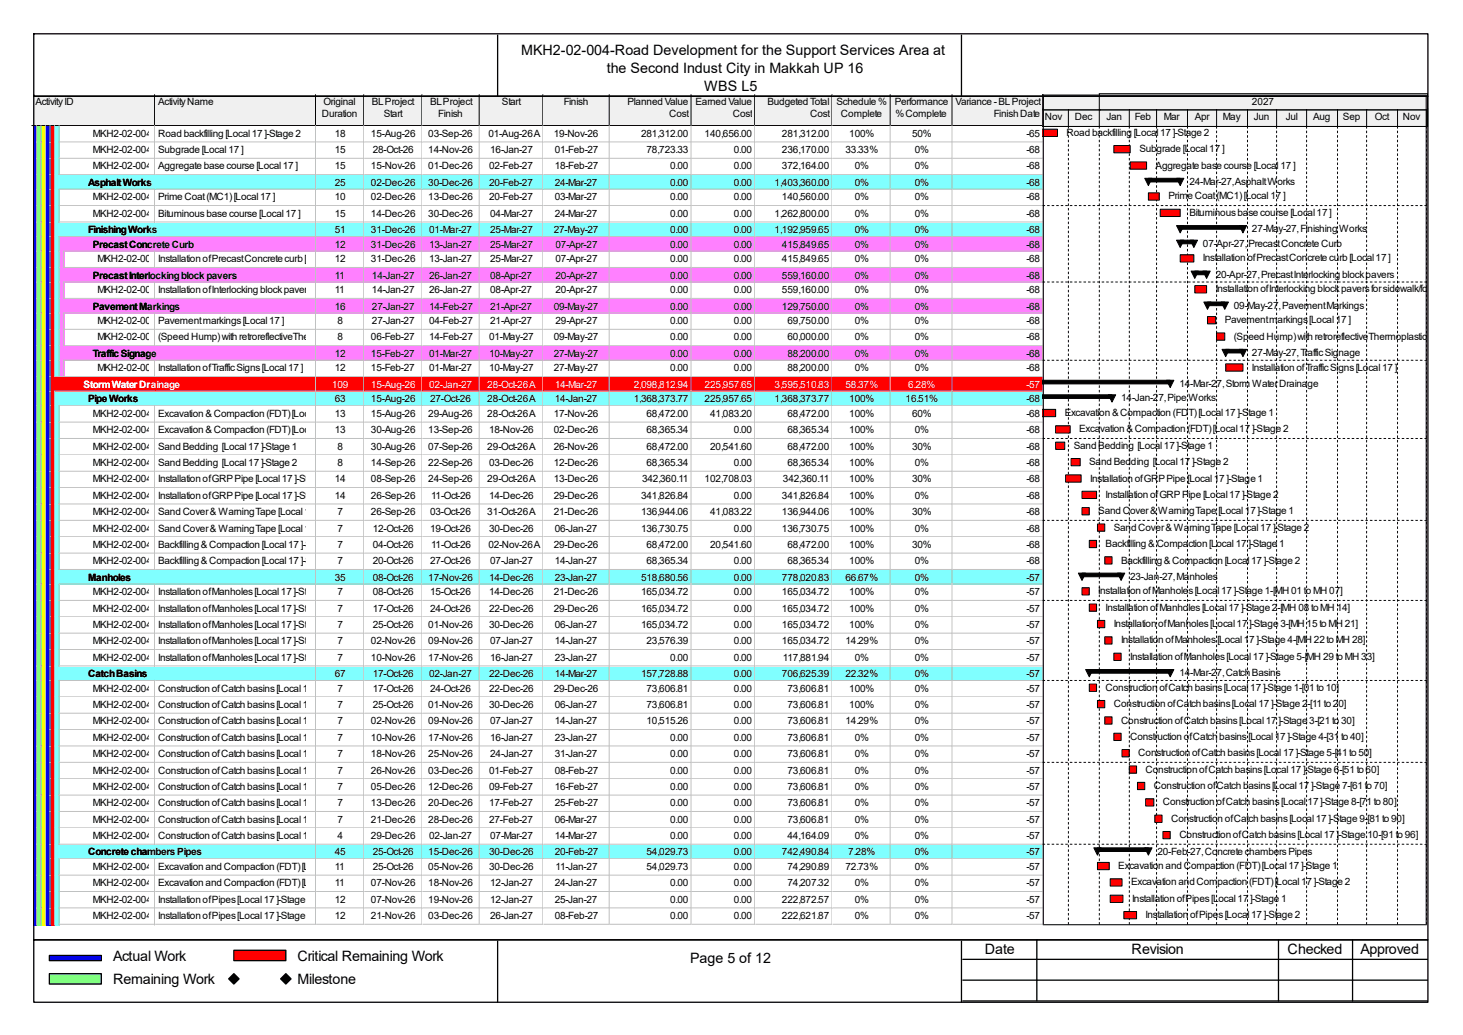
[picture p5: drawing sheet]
<svg xmlns="http://www.w3.org/2000/svg" width="297mm" height="210mm" viewBox="0 0 297 210" stroke-linecap="round" stroke-linejoin="round" font-family="sans-serif">
<defs><g id="words">
<g font-size="2.9">
<text x="105.8" y="11.1">MKH2-02-004-Road Development for the Support Services Area at</text>
<text x="123.2" y="14.8">the Second Indust City in Makkah UP 16</text>
<text x="143" y="18.5">WBS L5</text>
<text x="22.9" y="194.9">Actual Work</text>
<text x="60.4" y="194.9">Critical Remaining Work</text>
<text x="140.1" y="195.5">Page 5 of 12</text>
<text x="199.9" y="193.6">Date</text>
<text x="229.7" y="193.6">Revision</text>
<text x="261.4" y="193.6">Checked</text>
<text x="276.2" y="193.6">Approved</text>
<text x="22.9" y="199.7">Remaining Work</text>
<text x="60.4" y="199.7">Milestone</text>
</g>
<g font-size="2">
<text x="7.2" y="21.3">Activity ID</text>
<text x="32.1" y="21.3">Activity Name</text>
<text x="65.4" y="23.7">Duration</text>
<text x="65.7" y="21.3">Original</text>
<text x="75.5" y="21.3">BL Project</text>
<text x="77.9" y="23.7">Start</text>
<text x="87.3" y="21.3">BL Project</text>
<text x="89" y="23.7">Finish</text>
<text x="101.9" y="21.3">Start</text>
<text x="114.5" y="21.3">Finish</text>
<text x="127.4" y="21.3">Planned Value</text>
<text x="135.8" y="23.7">Cost</text>
<text x="141.2" y="21.3">Earned Value</text>
<text x="148.8" y="23.7">Cost</text>
<text x="155.8" y="21.3">Budgeted Total</text>
<text x="164.5" y="23.7">Cost</text>
<text x="169.8" y="21.3">Schedule %</text>
<text x="170.7" y="23.7">Complete</text>
<text x="181.7" y="21.3">Performance</text>
<text x="181.8" y="23.7">% Complete</text>
<text x="194" y="21.3">Variance - BL Project</text>
<text x="201.8" y="23.7">Finish Date</text>
<text x="254.2" y="21.3">2027</text>
<text x="18.8" y="27.7">MKH2-02-004-CNS-1150</text>
<text x="32.1" y="27.7">Road backfilling [Local 17 ]-Stage 2</text>
<text x="67.9" y="27.7">18</text>
<text x="75.3" y="27.7">15-Aug-26</text>
<text x="87" y="27.7">03-Sep-26</text>
<text x="99.1" y="27.7">01-Aug-26 A</text>
<text x="112.4" y="27.7">19-Nov-26</text>
<text x="130.1" y="27.7">281,312.00</text>
<text x="143" y="27.7">140,656.00</text>
<text x="158.7" y="27.7">281,312.00</text>
<text x="172.4" y="27.7">100%</text>
<text x="185.2" y="27.7">50%</text>
<text x="208.4" y="27.7">-65</text>
<text x="212.1" y="24.4">Nov</text>
<text x="216.5" y="27.6">Road backfilling [Local 17 ]-Stage 2</text>
<text x="218.2" y="24.4">Dec</text>
<text x="224.7" y="24.4">Jan</text>
<text x="230.4" y="24.4">Feb</text>
<text x="236.3" y="24.4">Mar</text>
<text x="242.6" y="24.4">Apr</text>
<text x="248.3" y="24.4">May</text>
<text x="254.6" y="24.4">Jun</text>
<text x="261" y="24.4">Jul</text>
<text x="266.6" y="24.4">Aug</text>
<text x="272.6" y="24.4">Sep</text>
<text x="279.1" y="24.4">Oct</text>
<text x="284.8" y="24.4">Nov</text>
<text x="18.8" y="31.1">MKH2-02-004-CNS-1260</text>
<text x="18.8" y="34.4">MKH2-02-004-CNS-1340</text>
<text x="32.1" y="31.1">Subgrade [Local 17 ]</text>
<text x="32.1" y="34.4">Aggregate base course [Local 17 ]</text>
<text x="67.9" y="31.1">15</text>
<text x="67.9" y="34.4">15</text>
<text x="75.3" y="34.4">15-Nov-26</text>
<text x="75.7" y="31.1">28-Oct-26</text>
<text x="87" y="31.1">14-Nov-26</text>
<text x="87" y="34.4">01-Dec-26</text>
<text x="99.3" y="34.4">02-Feb-27</text>
<text x="99.5" y="31.1">16-Jan-27</text>
<text x="112.6" y="31.1">01-Feb-27</text>
<text x="112.6" y="34.4">18-Feb-27</text>
<text x="131.2" y="31.1">78,723.33</text>
<text x="136.1" y="34.4">0.00</text>
<text x="149" y="31.1">0.00</text>
<text x="149" y="34.4">0.00</text>
<text x="158.7" y="31.1">236,170.00</text>
<text x="158.7" y="34.4">372,164.00</text>
<text x="171.7" y="31.1">33.33%</text>
<text x="173.5" y="34.4">0%</text>
<text x="185.7" y="31.1">0%</text>
<text x="185.7" y="34.4">0%</text>
<text x="208.4" y="31.1">-68</text>
<text x="208.4" y="34.4">-68</text>
<text x="231.3" y="30.9">Subgrade [Local 17 ]</text>
<text x="234.6" y="34.2">Aggregate base course [Local 17 ]</text>
<text x="17.9" y="37.7">Asphalt Works</text>
<text x="18.8" y="40.7">MKH2-02-004-CNS-1420</text>
<text x="32.1" y="40.7">Prime Coat (MC1) [Local 17 ]</text>
<text x="67.9" y="37.7">25</text>
<text x="67.9" y="40.7">10</text>
<text x="75.3" y="37.7">02-Dec-26</text>
<text x="75.3" y="40.7">02-Dec-26</text>
<text x="87" y="37.7">30-Dec-26</text>
<text x="87" y="40.7">13-Dec-26</text>
<text x="99.3" y="37.7">20-Feb-27</text>
<text x="99.3" y="40.7">20-Feb-27</text>
<text x="112.6" y="37.7">24-Mar-27</text>
<text x="112.6" y="40.7">03-Mar-27</text>
<text x="136.1" y="37.7">0.00</text>
<text x="136.1" y="40.7">0.00</text>
<text x="149" y="37.7">0.00</text>
<text x="149" y="40.7">0.00</text>
<text x="157.3" y="37.7">1,403,360.00</text>
<text x="158.7" y="40.7">140,560.00</text>
<text x="173.5" y="37.7">0%</text>
<text x="173.5" y="40.7">0%</text>
<text x="185.7" y="37.7">0%</text>
<text x="185.7" y="40.7">0%</text>
<text x="208.4" y="37.7">-68</text>
<text x="208.4" y="40.7">-68</text>
<text x="237.2" y="40.5">Prime Coat (MC1) [Local 17 ]</text>
<text x="241.5" y="37.5">24-Mar-27, Asphalt Works</text>
<text x="17.9" y="47.3">Finishing Works</text>
<text x="18.8" y="44">MKH2-02-004-CNS-1500</text>
<text x="32.1" y="44">Bituminous base course [Local 17 ]</text>
<text x="67.9" y="44">15</text>
<text x="67.9" y="47.3">51</text>
<text x="75.3" y="44">14-Dec-26</text>
<text x="75.3" y="47.3">31-Dec-26</text>
<text x="87" y="44">30-Dec-26</text>
<text x="87.1" y="47.3">01-Mar-27</text>
<text x="99.5" y="44">04-Mar-27</text>
<text x="99.5" y="47.3">25-Mar-27</text>
<text x="112.4" y="47.3">27-May-27</text>
<text x="112.6" y="44">24-Mar-27</text>
<text x="136.1" y="44">0.00</text>
<text x="136.1" y="47.3">0.00</text>
<text x="149" y="44">0.00</text>
<text x="149" y="47.3">0.00</text>
<text x="157.3" y="44">1,262,800.00</text>
<text x="157.3" y="47.3">1,192,959.65</text>
<text x="173.5" y="44">0%</text>
<text x="173.5" y="47.3">0%</text>
<text x="185.7" y="44">0%</text>
<text x="185.7" y="47.3">0%</text>
<text x="208.4" y="44">-68</text>
<text x="208.4" y="47.3">-68</text>
<text x="241.5" y="43.8">Bituminous base course [Local 17 ]</text>
<text x="254.2" y="47.1">27-May-27, Finishing Works</text>
<text x="18.8" y="50.2">Precast Concrete Curb</text>
<text x="19.8" y="53.2">MKH2-02-004-CNS-1580</text>
<text x="32.1" y="53.2">Installation of Precast Concrete curb [Local 17 ]</text>
<text x="67.9" y="50.2">12</text>
<text x="67.9" y="53.2">12</text>
<text x="75.3" y="50.2">31-Dec-26</text>
<text x="75.3" y="53.2">31-Dec-26</text>
<text x="87.1" y="50.2">13-Jan-27</text>
<text x="87.1" y="53.2">13-Jan-27</text>
<text x="99.5" y="50.2">25-Mar-27</text>
<text x="99.5" y="53.2">25-Mar-27</text>
<text x="112.8" y="50.2">07-Apr-27</text>
<text x="112.8" y="53.2">07-Apr-27</text>
<text x="136.1" y="50.2">0.00</text>
<text x="136.1" y="53.2">0.00</text>
<text x="149" y="50.2">0.00</text>
<text x="149" y="53.2">0.00</text>
<text x="158.7" y="50.2">415,849.65</text>
<text x="158.7" y="53.2">415,849.65</text>
<text x="173.5" y="50.2">0%</text>
<text x="173.5" y="53.2">0%</text>
<text x="185.7" y="50.2">0%</text>
<text x="185.7" y="53.2">0%</text>
<text x="208.4" y="50.2">-68</text>
<text x="208.4" y="53.2">-68</text>
<text x="244.2" y="50.1">07-Apr-27, Precast Concrete Curb</text>
<text x="244.2" y="53">Installation of Precast Concrete curb [Local 17 ]</text>
<text x="18.8" y="56.6">Precast Interlocking block pavers</text>
<text x="19.8" y="59.5">MKH2-02-004-CNS-1660</text>
<text x="32.1" y="59.5">Installation of Interlocking block pavers for sidewalk/footpath [Local 17 ]</text>
<text x="67.9" y="56.6">11</text>
<text x="67.9" y="59.5">11</text>
<text x="75.5" y="56.6">14-Jan-27</text>
<text x="75.5" y="59.5">14-Jan-27</text>
<text x="87.1" y="56.6">26-Jan-27</text>
<text x="87.1" y="59.5">26-Jan-27</text>
<text x="99.5" y="56.6">08-Apr-27</text>
<text x="99.5" y="59.5">08-Apr-27</text>
<text x="112.8" y="56.6">20-Apr-27</text>
<text x="112.8" y="59.5">20-Apr-27</text>
<text x="136.1" y="56.6">0.00</text>
<text x="136.1" y="59.5">0.00</text>
<text x="149" y="56.6">0.00</text>
<text x="149" y="59.5">0.00</text>
<text x="158.7" y="56.6">559,160.00</text>
<text x="158.7" y="59.5">559,160.00</text>
<text x="173.5" y="56.6">0%</text>
<text x="173.5" y="59.5">0%</text>
<text x="185.7" y="56.6">0%</text>
<text x="185.7" y="59.5">0%</text>
<text x="208.4" y="56.6">-68</text>
<text x="208.4" y="59.5">-68</text>
<text x="246.8" y="56.3">20-Apr-27, Precast Interlocking block pavers</text>
<text x="246.8" y="59.3">Installation of Interlocking block pavers for sidewalk/footpath [Loc</text>
<text x="18.8" y="62.8">Pavement Markings</text>
<text x="19.8" y="65.8">MKH2-02-004-CNS-1740</text>
<text x="32.1" y="65.8">Pavement markings [Local 17 ]</text>
<text x="67.9" y="62.8">16</text>
<text x="68.5" y="65.8">8</text>
<text x="75.5" y="62.8">27-Jan-27</text>
<text x="75.5" y="65.8">27-Jan-27</text>
<text x="87.1" y="62.8">14-Feb-27</text>
<text x="87.1" y="65.8">04-Feb-27</text>
<text x="99.5" y="62.8">21-Apr-27</text>
<text x="99.5" y="65.8">21-Apr-27</text>
<text x="112.4" y="62.8">09-May-27</text>
<text x="112.8" y="65.8">29-Apr-27</text>
<text x="136.1" y="62.8">0.00</text>
<text x="136.1" y="65.8">0.00</text>
<text x="149" y="62.8">0.00</text>
<text x="149" y="65.8">0.00</text>
<text x="158.7" y="62.8">129,750.00</text>
<text x="159.9" y="65.8">69,750.00</text>
<text x="173.5" y="62.8">0%</text>
<text x="173.5" y="65.8">0%</text>
<text x="185.7" y="62.8">0%</text>
<text x="185.7" y="65.8">0%</text>
<text x="208.4" y="62.8">-68</text>
<text x="208.4" y="65.8">-68</text>
<text x="248.7" y="65.6">Pavement markings [Local 17 ]</text>
<text x="250.5" y="62.7">09-May-27, Pavement Markings</text>
<text x="19.8" y="69.1">MKH2-02-004-CNS-1820</text>
<text x="32.1" y="69.1">(Speed Hump) with retroreflectiveThermoplastic yellow [Local 17 ]</text>
<text x="68.5" y="69.1">8</text>
<text x="75.3" y="69.1">06-Feb-27</text>
<text x="87.1" y="69.1">14-Feb-27</text>
<text x="99.3" y="69.1">01-May-27</text>
<text x="112.4" y="69.1">09-May-27</text>
<text x="136.1" y="69.1">0.00</text>
<text x="149" y="69.1">0.00</text>
<text x="159.9" y="69.1">60,000.00</text>
<text x="173.5" y="69.1">0%</text>
<text x="185.7" y="69.1">0%</text>
<text x="208.4" y="69.1">-68</text>
<text x="250.5" y="68.9">(Speed Hump) with retroreflectiveThermoplastic yellow [Lo</text>
<text x="18.8" y="72.4">Traffic Signage</text>
<text x="19.8" y="75.4">MKH2-02-004-CNS-1900</text>
<text x="32.1" y="75.4">Installation of Traffic Signs [Local 17 ]</text>
<text x="67.9" y="72.4">12</text>
<text x="67.9" y="75.4">12</text>
<text x="75.3" y="72.4">15-Feb-27</text>
<text x="75.3" y="75.4">15-Feb-27</text>
<text x="87.1" y="72.4">01-Mar-27</text>
<text x="87.1" y="75.4">01-Mar-27</text>
<text x="99.3" y="72.4">10-May-27</text>
<text x="99.3" y="75.4">10-May-27</text>
<text x="112.4" y="72.4">27-May-27</text>
<text x="112.4" y="75.4">27-May-27</text>
<text x="136.1" y="72.4">0.00</text>
<text x="136.1" y="75.4">0.00</text>
<text x="149" y="72.4">0.00</text>
<text x="149" y="75.4">0.00</text>
<text x="159.9" y="72.4">88,200.00</text>
<text x="159.9" y="75.4">88,200.00</text>
<text x="173.5" y="72.4">0%</text>
<text x="173.5" y="75.4">0%</text>
<text x="185.7" y="72.4">0%</text>
<text x="185.7" y="75.4">0%</text>
<text x="208.4" y="72.4">-68</text>
<text x="208.4" y="75.4">-68</text>
<text x="254.2" y="72.2">27-May-27, Traffic Signage</text>
<text x="254.2" y="75.2">Installation of Traffic Signs [Local 17 ]</text>
<text x="17.9" y="81.7">Pipe Works</text>
<text x="67.9" y="81.7">63</text>
<text x="75.3" y="81.7">15-Aug-26</text>
<text x="87.3" y="81.7">27-Oct-26</text>
<text x="98.9" y="81.7">28-Oct-26 A</text>
<text x="112.6" y="81.7">14-Jan-27</text>
<text x="128.7" y="81.7">1,368,373.77</text>
<text x="143" y="81.7">225,957.65</text>
<text x="157.3" y="81.7">1,368,373.77</text>
<text x="172.4" y="81.7">100%</text>
<text x="183.9" y="81.7">16.51%</text>
<text x="208.4" y="81.7">-68</text>
<text x="227.6" y="81.4">14-Jan-27, Pipe Works</text>
<text x="239.4" y="78.5">14-Mar-27, Storm Water Drainage</text>
<text x="18.8" y="84.6">MKH2-02-004-CNS-1980</text>
<text x="18.8" y="87.9">MKH2-02-004-CNS-1990</text>
<text x="32.1" y="84.6">Excavation &amp; Compaction (FDT) [Local 17 ]-Stage 1</text>
<text x="32.1" y="87.9">Excavation &amp; Compaction (FDT) [Local 17 ]-Stage 2</text>
<text x="67.9" y="84.6">13</text>
<text x="67.9" y="87.9">13</text>
<text x="75.3" y="84.6">15-Aug-26</text>
<text x="75.3" y="87.9">30-Aug-26</text>
<text x="87" y="84.6">29-Aug-26</text>
<text x="87" y="87.9">13-Sep-26</text>
<text x="98.9" y="84.6">28-Oct-26 A</text>
<text x="99.3" y="87.9">18-Nov-26</text>
<text x="112.4" y="84.6">17-Nov-26</text>
<text x="112.4" y="87.9">02-Dec-26</text>
<text x="131.2" y="84.6">68,472.00</text>
<text x="131.2" y="87.9">68,365.34</text>
<text x="144.2" y="84.6">41,083.20</text>
<text x="149" y="87.9">0.00</text>
<text x="159.9" y="84.6">68,472.00</text>
<text x="159.9" y="87.9">68,365.34</text>
<text x="172.4" y="84.6">100%</text>
<text x="172.4" y="87.9">100%</text>
<text x="185.2" y="84.6">60%</text>
<text x="185.7" y="87.9">0%</text>
<text x="208.4" y="84.6">-68</text>
<text x="208.4" y="87.9">-68</text>
<text x="216.2" y="84.4">Excavation &amp; Compaction (FDT) [Local 17 ]-Stage 1</text>
<text x="219.1" y="87.8">Excavation &amp; Compaction (FDT) [Local 17 ]-Stage 2</text>
<text x="18.8" y="91.2">MKH2-02-004-CNS-2100</text>
<text x="18.8" y="94.6">MKH2-02-004-CNS-2110</text>
<text x="32.1" y="91.2">Sand Bedding [Local 17 ]-Stage 1</text>
<text x="32.1" y="94.6">Sand Bedding [Local 17 ]-Stage 2</text>
<text x="68.5" y="91.2">8</text>
<text x="68.5" y="94.6">8</text>
<text x="75.3" y="91.2">30-Aug-26</text>
<text x="75.3" y="94.6">14-Sep-26</text>
<text x="87" y="91.2">07-Sep-26</text>
<text x="87" y="94.6">22-Sep-26</text>
<text x="98.9" y="91.2">29-Oct-26 A</text>
<text x="99.3" y="94.6">03-Dec-26</text>
<text x="112.4" y="91.2">26-Nov-26</text>
<text x="112.4" y="94.6">12-Dec-26</text>
<text x="131.2" y="91.2">68,472.00</text>
<text x="131.2" y="94.6">68,365.34</text>
<text x="144.2" y="91.2">20,541.60</text>
<text x="149" y="94.6">0.00</text>
<text x="159.9" y="91.2">68,472.00</text>
<text x="159.9" y="94.6">68,365.34</text>
<text x="172.4" y="91.2">100%</text>
<text x="172.4" y="94.6">100%</text>
<text x="185.2" y="91.2">30%</text>
<text x="185.7" y="94.6">0%</text>
<text x="208.4" y="91.2">-68</text>
<text x="208.4" y="94.6">-68</text>
<text x="218" y="91.1">Sand Bedding [Local 17 ]-Stage 1</text>
<text x="221.1" y="94.4">Sand Bedding [Local 17 ]-Stage 2</text>
<text x="18.8" y="97.9">MKH2-02-004-CNS-2220</text>
<text x="18.8" y="101.2">MKH2-02-004-CNS-2230</text>
<text x="32.1" y="97.9">Installation of GRP Pipe [Local 17 ]-Stage 1</text>
<text x="32.1" y="101.2">Installation of GRP Pipe [Local 17 ]-Stage 2</text>
<text x="67.9" y="97.9">14</text>
<text x="67.9" y="101.2">14</text>
<text x="75.3" y="97.9">08-Sep-26</text>
<text x="75.3" y="101.2">26-Sep-26</text>
<text x="87" y="97.9">24-Sep-26</text>
<text x="87.5" y="101.2">11-Oct-26</text>
<text x="98.9" y="97.9">29-Oct-26 A</text>
<text x="99.3" y="101.2">14-Dec-26</text>
<text x="112.4" y="97.9">13-Dec-26</text>
<text x="112.4" y="101.2">29-Dec-26</text>
<text x="130.1" y="101.2">341,826.84</text>
<text x="130.3" y="97.9">342,360.11</text>
<text x="143" y="97.9">102,708.03</text>
<text x="149" y="101.2">0.00</text>
<text x="158.7" y="101.2">341,826.84</text>
<text x="158.9" y="97.9">342,360.11</text>
<text x="172.4" y="97.9">100%</text>
<text x="172.4" y="101.2">100%</text>
<text x="185.2" y="97.9">30%</text>
<text x="185.7" y="101.2">0%</text>
<text x="208.4" y="97.9">-68</text>
<text x="208.4" y="101.2">-68</text>
<text x="221.3" y="97.7">Installation of GRP Pipe [Local 17 ]-Stage 1</text>
<text x="224.5" y="101">Installation of GRP Pipe [Local 17 ]-Stage 2</text>
<text x="18.8" y="104.5">MKH2-02-004-CNS-2340</text>
<text x="18.8" y="107.9">MKH2-02-004-CNS-2350</text>
<text x="32.1" y="104.5">Sand Cover &amp; Warning Tape [Local 17 ]-Stage 1</text>
<text x="32.1" y="107.9">Sand Cover &amp; Warning Tape [Local 17 ]-Stage 2</text>
<text x="68.5" y="104.5">7</text>
<text x="68.5" y="107.9">7</text>
<text x="75.3" y="104.5">26-Sep-26</text>
<text x="75.7" y="107.9">12-Oct-26</text>
<text x="87.3" y="104.5">03-Oct-26</text>
<text x="87.3" y="107.9">19-Oct-26</text>
<text x="98.9" y="104.5">31-Oct-26 A</text>
<text x="99.3" y="107.9">30-Dec-26</text>
<text x="112.4" y="104.5">21-Dec-26</text>
<text x="112.6" y="107.9">06-Jan-27</text>
<text x="130.1" y="104.5">136,944.06</text>
<text x="130.1" y="107.9">136,730.75</text>
<text x="144.2" y="104.5">41,083.22</text>
<text x="149" y="107.9">0.00</text>
<text x="158.7" y="104.5">136,944.06</text>
<text x="158.7" y="107.9">136,730.75</text>
<text x="172.4" y="104.5">100%</text>
<text x="172.4" y="107.9">100%</text>
<text x="185.2" y="104.5">30%</text>
<text x="185.7" y="107.9">0%</text>
<text x="208.4" y="104.5">-68</text>
<text x="208.4" y="107.9">-68</text>
<text x="223" y="104.4">Sand Cover &amp; Warning Tape [Local 17 ]-Stage 1</text>
<text x="226.1" y="107.7">Sand Cover &amp; Warning Tape [Local 17 ]-Stage 2</text>
<text x="18.8" y="111.2">MKH2-02-004-CNS-2460</text>
<text x="32.1" y="111.2">Backfilling &amp; Compaction [Local 17 ]-Stage 17</text>
<text x="75.7" y="111.2">04-Oct-26</text>
<text x="87.5" y="111.2">11-Oct-26</text>
<text x="99.1" y="111.2">02-Nov-26 A</text>
<text x="112.4" y="111.2">29-Dec-26</text>
<text x="131.2" y="111.2">68,472.00</text>
<text x="144.2" y="111.2">20,541.60</text>
<text x="159.9" y="111.2">68,472.00</text>
<text x="172.4" y="111.2">100%</text>
<text x="185.2" y="111.2">30%</text>
<text x="208.4" y="111.2">-68</text>
<text x="224.5" y="111">Backfilling &amp; Compaction [Local 17 ]-Stage 1</text>
<text x="17.9" y="117.8">Manholes</text>
<text x="18.8" y="114.5">MKH2-02-004-CNS-2470</text>
<text x="32.1" y="114.5">Backfilling &amp; Compaction [Local 17 ]-Stage 27</text>
<text x="67.9" y="117.8">35</text>
<text x="75.7" y="114.5">20-Oct-26</text>
<text x="75.7" y="117.8">08-Oct-26</text>
<text x="87" y="117.8">17-Nov-26</text>
<text x="87.3" y="114.5">27-Oct-26</text>
<text x="99.3" y="117.8">14-Dec-26</text>
<text x="99.5" y="114.5">07-Jan-27</text>
<text x="112.6" y="114.5">14-Jan-27</text>
<text x="112.6" y="117.8">23-Jan-27</text>
<text x="130.1" y="117.8">518,680.56</text>
<text x="131.2" y="114.5">68,365.34</text>
<text x="149" y="114.5">0.00</text>
<text x="149" y="117.8">0.00</text>
<text x="158.7" y="117.8">778,020.83</text>
<text x="159.9" y="114.5">68,365.34</text>
<text x="171.7" y="117.8">66.67%</text>
<text x="172.4" y="114.5">100%</text>
<text x="185.7" y="114.5">0%</text>
<text x="185.7" y="117.8">0%</text>
<text x="208.4" y="114.5">-68</text>
<text x="208.4" y="117.8">-57</text>
<text x="227.6" y="114.3">Backfilling &amp; Compaction [Local 17 ]-Stage 2</text>
<text x="229.4" y="117.6">23-Jan-27, Manholes</text>
<text x="18.8" y="120.8">MKH2-02-004-CNS-2600</text>
<text x="18.8" y="124.1">MKH2-02-004-CNS-2610</text>
<text x="32.1" y="120.8">Installation of Manholes [Local 17 ]-Stage 1-[MH 01 to MH 07]</text>
<text x="32.1" y="124.1">Installation of Manholes [Local 17 ]-Stage 2-[MH 08 to MH 14]</text>
<text x="68.5" y="120.8">7</text>
<text x="68.5" y="124.1">7</text>
<text x="75.7" y="120.8">08-Oct-26</text>
<text x="75.7" y="124.1">17-Oct-26</text>
<text x="87.3" y="120.8">15-Oct-26</text>
<text x="87.3" y="124.1">24-Oct-26</text>
<text x="99.3" y="120.8">14-Dec-26</text>
<text x="99.3" y="124.1">22-Dec-26</text>
<text x="112.4" y="120.8">21-Dec-26</text>
<text x="112.4" y="124.1">29-Dec-26</text>
<text x="130.1" y="120.8">165,034.72</text>
<text x="130.1" y="124.1">165,034.72</text>
<text x="149" y="120.8">0.00</text>
<text x="149" y="124.1">0.00</text>
<text x="158.7" y="120.8">165,034.72</text>
<text x="158.7" y="124.1">165,034.72</text>
<text x="172.4" y="120.8">100%</text>
<text x="172.4" y="124.1">100%</text>
<text x="185.7" y="120.8">0%</text>
<text x="185.7" y="124.1">0%</text>
<text x="208.4" y="120.8">-57</text>
<text x="208.4" y="124.1">-57</text>
<text x="223" y="120.6">Installation of Manholes [Local 17 ]-Stage 1-[MH 01 to MH 07]</text>
<text x="224.5" y="123.9">Installation of Manholes [Local 17 ]-Stage 2-[MH 08 to MH 14]</text>
<text x="18.8" y="127.4">MKH2-02-004-CNS-2620</text>
<text x="18.8" y="130.8">MKH2-02-004-CNS-2630</text>
<text x="32.1" y="127.4">Installation of Manholes [Local 17 ]-Stage 3-[MH 15 to MH 21]</text>
<text x="32.1" y="130.8">Installation of Manholes [Local 17 ]-Stage 4-[MH 22 to MH 28]</text>
<text x="68.5" y="127.4">7</text>
<text x="68.5" y="130.8">7</text>
<text x="75.3" y="130.8">02-Nov-26</text>
<text x="75.7" y="127.4">25-Oct-26</text>
<text x="87" y="127.4">01-Nov-26</text>
<text x="87" y="130.8">09-Nov-26</text>
<text x="99.3" y="127.4">30-Dec-26</text>
<text x="99.5" y="130.8">07-Jan-27</text>
<text x="112.6" y="127.4">06-Jan-27</text>
<text x="112.6" y="130.8">14-Jan-27</text>
<text x="130.1" y="127.4">165,034.72</text>
<text x="131.2" y="130.8">23,576.39</text>
<text x="149" y="127.4">0.00</text>
<text x="149" y="130.8">0.00</text>
<text x="158.7" y="127.4">165,034.72</text>
<text x="158.7" y="130.8">165,034.72</text>
<text x="171.7" y="130.8">14.29%</text>
<text x="172.4" y="127.4">100%</text>
<text x="185.7" y="127.4">0%</text>
<text x="185.7" y="130.8">0%</text>
<text x="208.4" y="127.4">-57</text>
<text x="208.4" y="130.8">-57</text>
<text x="226.1" y="127.3">Installation of Manholes [Local 17 ]-Stage 3-[MH 15 to MH 21]</text>
<text x="227.6" y="130.6">Installation of Manholes [Local 17 ]-Stage 4-[MH 22 to MH 28]</text>
<text x="17.9" y="137.4">Catch Basins</text>
<text x="18.8" y="134.1">MKH2-02-004-CNS-2640</text>
<text x="32.1" y="134.1">Installation of Manholes [Local 17 ]-Stage 5-[MH 29 to MH 33]</text>
<text x="67.9" y="137.4">67</text>
<text x="68.5" y="134.1">7</text>
<text x="75.3" y="134.1">10-Nov-26</text>
<text x="75.7" y="137.4">17-Oct-26</text>
<text x="87" y="134.1">17-Nov-26</text>
<text x="87.1" y="137.4">02-Jan-27</text>
<text x="99.3" y="137.4">22-Dec-26</text>
<text x="99.5" y="134.1">16-Jan-27</text>
<text x="112.6" y="134.1">23-Jan-27</text>
<text x="112.6" y="137.4">14-Mar-27</text>
<text x="130.1" y="137.4">157,728.88</text>
<text x="136.1" y="134.1">0.00</text>
<text x="149" y="134.1">0.00</text>
<text x="149" y="137.4">0.00</text>
<text x="158.7" y="137.4">706,625.39</text>
<text x="158.9" y="134.1">117,881.94</text>
<text x="171.7" y="137.4">22.32%</text>
<text x="173.5" y="134.1">0%</text>
<text x="185.7" y="134.1">0%</text>
<text x="185.7" y="137.4">0%</text>
<text x="208.4" y="134.1">-57</text>
<text x="208.4" y="137.4">-57</text>
<text x="229.4" y="133.9">Installation of Manholes [Local 17 ]-Stage 5-[MH 29 to MH 33]</text>
<text x="239.4" y="137.2">14-Mar-27, Catch Basins</text>
<text x="18.8" y="140.3">MKH2-02-004-CNS-2800</text>
<text x="18.8" y="143.7">MKH2-02-004-CNS-2810</text>
<text x="32.1" y="140.3">Construction of Catch basins [Local 17 ]-Stage 1-[01 to 10]</text>
<text x="32.1" y="143.7">Construction of Catch basins [Local 17 ]-Stage 2-[11 to 20]</text>
<text x="68.5" y="140.3">7</text>
<text x="68.5" y="143.7">7</text>
<text x="75.7" y="140.3">17-Oct-26</text>
<text x="75.7" y="143.7">25-Oct-26</text>
<text x="87" y="143.7">01-Nov-26</text>
<text x="87.3" y="140.3">24-Oct-26</text>
<text x="99.3" y="140.3">22-Dec-26</text>
<text x="99.3" y="143.7">30-Dec-26</text>
<text x="112.4" y="140.3">29-Dec-26</text>
<text x="112.6" y="143.7">06-Jan-27</text>
<text x="131.2" y="140.3">73,606.81</text>
<text x="131.2" y="143.7">73,606.81</text>
<text x="149" y="140.3">0.00</text>
<text x="149" y="143.7">0.00</text>
<text x="159.9" y="140.3">73,606.81</text>
<text x="159.9" y="143.7">73,606.81</text>
<text x="172.4" y="140.3">100%</text>
<text x="172.4" y="143.7">100%</text>
<text x="185.7" y="140.3">0%</text>
<text x="185.7" y="143.7">0%</text>
<text x="208.4" y="140.3">-57</text>
<text x="208.4" y="143.7">-57</text>
<text x="224.5" y="140.2">Construction of Catch basins [Local 17 ]-Stage 1-[01 to 10]</text>
<text x="226.1" y="143.5">Construction of Catch basins [Local 17 ]-Stage 2-[11 to 20]</text>
<text x="18.8" y="147">MKH2-02-004-CNS-2820</text>
<text x="32.1" y="147">Construction of Catch basins [Local 17 ]-Stage 3-[21 to 30]</text>
<text x="68.5" y="147">7</text>
<text x="75.3" y="147">02-Nov-26</text>
<text x="87" y="147">09-Nov-26</text>
<text x="99.5" y="147">07-Jan-27</text>
<text x="112.6" y="147">14-Jan-27</text>
<text x="131.2" y="147">10,515.26</text>
<text x="149" y="147">0.00</text>
<text x="159.9" y="147">73,606.81</text>
<text x="171.7" y="147">14.29%</text>
<text x="185.7" y="147">0%</text>
<text x="208.4" y="147">-57</text>
<text x="227.6" y="146.8">Construction of Catch basins [Local 17 ]-Stage 3-[21 to 30]</text>
<text x="18.8" y="150.3">MKH2-02-004-CNS-2830</text>
<text x="18.8" y="153.6">MKH2-02-004-CNS-2840</text>
<text x="32.1" y="150.3">Construction of Catch basins [Local 17 ]-Stage 4-[31 to 40]</text>
<text x="32.1" y="153.6">Construction of Catch basins [Local 17 ]-Stage 5-[41 to 50]</text>
<text x="68.5" y="150.3">7</text>
<text x="68.5" y="153.6">7</text>
<text x="75.3" y="150.3">10-Nov-26</text>
<text x="75.3" y="153.6">18-Nov-26</text>
<text x="87" y="150.3">17-Nov-26</text>
<text x="87" y="153.6">25-Nov-26</text>
<text x="99.5" y="150.3">16-Jan-27</text>
<text x="99.5" y="153.6">24-Jan-27</text>
<text x="112.6" y="150.3">23-Jan-27</text>
<text x="112.6" y="153.6">31-Jan-27</text>
<text x="136.1" y="150.3">0.00</text>
<text x="136.1" y="153.6">0.00</text>
<text x="149" y="150.3">0.00</text>
<text x="149" y="153.6">0.00</text>
<text x="159.9" y="150.3">73,606.81</text>
<text x="159.9" y="153.6">73,606.81</text>
<text x="173.5" y="150.3">0%</text>
<text x="173.5" y="153.6">0%</text>
<text x="185.7" y="150.3">0%</text>
<text x="185.7" y="153.6">0%</text>
<text x="208.4" y="150.3">-57</text>
<text x="208.4" y="153.6">-57</text>
<text x="229.4" y="150.1">Construction of Catch basins [Local 17 ]-Stage 4-[31 to 40]</text>
<text x="231.1" y="153.5">Construction of Catch basins [Local 17 ]-Stage 5-[41 to 50]</text>
<text x="18.8" y="157">MKH2-02-004-CNS-2850</text>
<text x="18.8" y="160.3">MKH2-02-004-CNS-2860</text>
<text x="32.1" y="157">Construction of Catch basins [Local 17 ]-Stage 6-[51 to 60]</text>
<text x="32.1" y="160.3">Construction of Catch basins [Local 17 ]-Stage 7-[61 to 70]</text>
<text x="68.5" y="157">7</text>
<text x="68.5" y="160.3">7</text>
<text x="75.3" y="157">26-Nov-26</text>
<text x="75.3" y="160.3">05-Dec-26</text>
<text x="87" y="157">03-Dec-26</text>
<text x="87" y="160.3">12-Dec-26</text>
<text x="99.3" y="157">01-Feb-27</text>
<text x="99.3" y="160.3">09-Feb-27</text>
<text x="112.6" y="157">08-Feb-27</text>
<text x="112.6" y="160.3">16-Feb-27</text>
<text x="136.1" y="157">0.00</text>
<text x="136.1" y="160.3">0.00</text>
<text x="149" y="157">0.00</text>
<text x="149" y="160.3">0.00</text>
<text x="159.9" y="157">73,606.81</text>
<text x="159.9" y="160.3">73,606.81</text>
<text x="173.5" y="157">0%</text>
<text x="173.5" y="160.3">0%</text>
<text x="185.7" y="157">0%</text>
<text x="185.7" y="160.3">0%</text>
<text x="208.4" y="157">-57</text>
<text x="208.4" y="160.3">-57</text>
<text x="232.6" y="156.8">Construction of Catch basins [Local 17 ]-Stage 6-[51 to 60]</text>
<text x="234.2" y="160.1">Construction of Catch basins [Local 17 ]-Stage 7-[61 to 70]</text>
<text x="18.8" y="163.6">MKH2-02-004-CNS-2870</text>
<text x="18.8" y="166.9">MKH2-02-004-CNS-2880</text>
<text x="32.1" y="163.6">Construction of Catch basins [Local 17 ]-Stage 8-[71 to 80]</text>
<text x="32.1" y="166.9">Construction of Catch basins [Local 17 ]-Stage 9-[81 to 90]</text>
<text x="68.5" y="163.6">7</text>
<text x="68.5" y="166.9">7</text>
<text x="75.3" y="163.6">13-Dec-26</text>
<text x="75.3" y="166.9">21-Dec-26</text>
<text x="87" y="163.6">20-Dec-26</text>
<text x="87" y="166.9">28-Dec-26</text>
<text x="99.3" y="163.6">17-Feb-27</text>
<text x="99.3" y="166.9">27-Feb-27</text>
<text x="112.6" y="163.6">25-Feb-27</text>
<text x="112.6" y="166.9">06-Mar-27</text>
<text x="136.1" y="163.6">0.00</text>
<text x="136.1" y="166.9">0.00</text>
<text x="149" y="163.6">0.00</text>
<text x="149" y="166.9">0.00</text>
<text x="159.9" y="163.6">73,606.81</text>
<text x="159.9" y="166.9">73,606.81</text>
<text x="173.5" y="163.6">0%</text>
<text x="173.5" y="166.9">0%</text>
<text x="185.7" y="163.6">0%</text>
<text x="185.7" y="166.9">0%</text>
<text x="208.4" y="163.6">-57</text>
<text x="208.4" y="166.9">-57</text>
<text x="236.1" y="163.4">Construction of Catch basins [Local 17 ]-Stage 8-[71 to 80]</text>
<text x="237.7" y="166.8">Construction of Catch basins [Local 17 ]-Stage 9-[81 to 90]</text>
<text x="17.9" y="173.6">Concrete chambers Pipes</text>
<text x="18.8" y="170.3">MKH2-02-004-CNS-2890</text>
<text x="32.1" y="170.3">Construction of Catch basins [Local 17 ]-Stage 10-[91 to 96]</text>
<text x="67.9" y="173.6">45</text>
<text x="68.5" y="170.3">4</text>
<text x="75.3" y="170.3">29-Dec-26</text>
<text x="75.7" y="173.6">25-Oct-26</text>
<text x="87" y="173.6">15-Dec-26</text>
<text x="87.1" y="170.3">02-Jan-27</text>
<text x="99.3" y="173.6">30-Dec-26</text>
<text x="99.5" y="170.3">07-Mar-27</text>
<text x="112.6" y="170.3">14-Mar-27</text>
<text x="112.6" y="173.6">20-Feb-27</text>
<text x="131.2" y="173.6">54,029.73</text>
<text x="136.1" y="170.3">0.00</text>
<text x="149" y="170.3">0.00</text>
<text x="149" y="173.6">0.00</text>
<text x="158.7" y="173.6">742,490.84</text>
<text x="159.9" y="170.3">44,164.09</text>
<text x="172.2" y="173.6">7.28%</text>
<text x="173.5" y="170.3">0%</text>
<text x="185.7" y="170.3">0%</text>
<text x="185.7" y="173.6">0%</text>
<text x="208.4" y="170.3">-57</text>
<text x="208.4" y="173.6">-57</text>
<text x="235" y="173.4">20-Feb-27, Concrete chambers Pipes</text>
<text x="239.4" y="170.1">Construction of Catch basins [Local 17 ]-Stage 10-[91 to 96]</text>
<text x="18.8" y="176.5">MKH2-02-004-CNS-3140</text>
<text x="18.8" y="179.9">MKH2-02-004-CNS-3150</text>
<text x="32.1" y="176.5">Excavation and Compaction (FDT) [Local 17 ]-Stage 125-Oct-26</text>
<text x="32.1" y="179.9">Excavation and Compaction (FDT) [Local 17 ]-Stage 2</text>
<text x="67.9" y="176.5">11</text>
<text x="67.9" y="179.9">11</text>
<text x="75.3" y="179.9">07-Nov-26</text>
<text x="87" y="176.5">05-Nov-26</text>
<text x="87" y="179.9">18-Nov-26</text>
<text x="99.3" y="176.5">30-Dec-26</text>
<text x="99.5" y="179.9">12-Jan-27</text>
<text x="112.6" y="179.9">24-Jan-27</text>
<text x="112.8" y="176.5">11-Jan-27</text>
<text x="131.2" y="176.5">54,029.73</text>
<text x="136.1" y="179.9">0.00</text>
<text x="149" y="176.5">0.00</text>
<text x="149" y="179.9">0.00</text>
<text x="159.9" y="176.5">74,290.89</text>
<text x="159.9" y="179.9">74,207.32</text>
<text x="171.7" y="176.5">72.73%</text>
<text x="173.5" y="179.9">0%</text>
<text x="185.7" y="176.5">0%</text>
<text x="185.7" y="179.9">0%</text>
<text x="208.4" y="176.5">-57</text>
<text x="208.4" y="179.9">-57</text>
<text x="227" y="176.4">Excavation and Compaction (FDT) [Local 17 ]-Stage 1</text>
<text x="229.6" y="179.7">Excavation and Compaction (FDT) [Local 17 ]-Stage 2</text>
<text x="18.8" y="183.2">MKH2-02-004-CNS-3230</text>
<text x="32.1" y="183.2">Installation of Pipes [Local 17 ]-Stage 1</text>
<text x="67.9" y="183.2">12</text>
<text x="75.3" y="183.2">07-Nov-26</text>
<text x="87" y="183.2">19-Nov-26</text>
<text x="99.5" y="183.2">12-Jan-27</text>
<text x="112.6" y="183.2">25-Jan-27</text>
<text x="136.1" y="183.2">0.00</text>
<text x="149" y="183.2">0.00</text>
<text x="158.7" y="183.2">222,872.57</text>
<text x="173.5" y="183.2">0%</text>
<text x="185.7" y="183.2">0%</text>
<text x="208.4" y="183.2">-57</text>
<text x="229.8" y="183">Installation of Pipes [Local 17 ]-Stage 1</text>
<text x="18.8" y="186.5">MKH2-02-004-CNS-3240</text>
<text x="32.1" y="186.5">Installation of Pipes [Local 17 ]-Stage 2</text>
<text x="67.9" y="186.5">12</text>
<text x="75.3" y="186.5">21-Nov-26</text>
<text x="87" y="186.5">03-Dec-26</text>
<text x="99.5" y="186.5">26-Jan-27</text>
<text x="112.6" y="186.5">08-Feb-27</text>
<text x="136.1" y="186.5">0.00</text>
<text x="149" y="186.5">0.00</text>
<text x="158.7" y="186.5">222,621.87</text>
<text x="173.5" y="186.5">0%</text>
<text x="185.7" y="186.5">0%</text>
<text x="208.4" y="186.5">-57</text>
<text x="232.6" y="186.3">Installation of Pipes [Local 17 ]-Stage 2</text>
</g>
<g font-size="2" fill="#fff">
<text x="17" y="78.7">Storm Water Drainage</text>
<text x="67.4" y="78.7">109</text>
<text x="75.3" y="78.7">15-Aug-26</text>
<text x="87.1" y="78.7">02-Jan-27</text>
<text x="98.9" y="78.7">28-Oct-26 A</text>
<text x="112.6" y="78.7">14-Mar-27</text>
<text x="128.7" y="78.7">2,098,812.94</text>
<text x="143" y="78.7">225,957.65</text>
<text x="157.3" y="78.7">3,595,510.83</text>
<text x="171.7" y="78.7">58.37%</text>
<text x="184.4" y="78.7">6.28%</text>
<text x="208.4" y="78.7">-57</text>
</g>
</g></defs>
<path d="M6.6 19.2h25v6.5h-25z" fill="#f0f0f0"/>
<path d="M31.4 19.2v6.3h-24.9" fill="none" stroke="#000" stroke-width=".2"/>
<path d="M31.6 19.2h32.6v6.5h-32.6z" fill="#f0f0f0"/>
<path d="M64.1 19.2v6.3h-32.7" fill="none" stroke="#000" stroke-width=".2"/>
<path d="M64.2 19.2h9.8v6.5h-9.8z" fill="#f0f0f0"/>
<path d="M73.8 19.2v6.3h-9.7" fill="none" stroke="#000" stroke-width=".2"/>
<path d="M74 19.2h11.9v6.5h-11.9z" fill="#f0f0f0"/>
<path d="M85.7 19.2v6.3h-11.9" fill="none" stroke="#000" stroke-width=".2"/>
<path d="M85.9 19.2h11.6v6.5h-11.6z" fill="#f0f0f0"/>
<path d="M97.3 19.2v6.3h-11.6" fill="none" stroke="#000" stroke-width=".2"/>
<path d="M97.5 19.2h12.9v6.5h-12.9z" fill="#f0f0f0"/>
<path d="M110.2 19.2v6.3h-12.9" fill="none" stroke="#000" stroke-width=".2"/>
<path d="M110.4 19.2h13.5v6.5h-13.5z" fill="#f0f0f0"/>
<path d="M123.7 19.2v6.3h-13.5" fill="none" stroke="#000" stroke-width=".2"/>
<path d="M123.9 19.2h16.6v6.5h-16.6z" fill="#f0f0f0"/>
<path d="M140.3 19.2v6.3h-16.6" fill="none" stroke="#000" stroke-width=".2"/>
<path d="M140.5 19.2h12.9v6.5h-12.9z" fill="#f0f0f0"/>
<path d="M153.2 19.2v6.3h-12.9" fill="none" stroke="#000" stroke-width=".2"/>
<path d="M153.4 19.2h15.7v6.5h-15.7z" fill="#f0f0f0"/>
<path d="M168.9 19.2v6.3h-15.7" fill="none" stroke="#000" stroke-width=".2"/>
<path d="M169.1 19.2h11.8v6.5h-11.8z" fill="#f0f0f0"/>
<path d="M180.7 19.2v6.3h-11.8" fill="none" stroke="#000" stroke-width=".2"/>
<path d="M180.9 19.2h12.6v6.5h-12.6z" fill="#f0f0f0"/>
<path d="M193.3 19.2v6.3h-12.6" fill="none" stroke="#000" stroke-width=".2"/>
<path d="M193.5 19.2h18.4v6.5h-18.4z" fill="#f0f0f0"/>
<path d="M211.7 19.2v6.3h-18.4" fill="none" stroke="#000" stroke-width=".2"/>
<path d="M6.6 25.7h1v3.3h-1z" fill="#00f"/>
<path d="M7.4 25.5v3.5" fill="none" stroke="#c0c0c0" stroke-width=".2"/>
<path d="M7.6 25.7h.9v3.3h-.9z" fill="#80ff80"/>
<path d="M8.3 25.5v3.5" fill="none" stroke="#c0c0c0" stroke-width=".2"/>
<path d="M8.5 25.7h.9v3.3h-.9z" fill="#ff0"/>
<path d="M9.2 25.5v3.5" fill="none" stroke="#c0c0c0" stroke-width=".2"/>
<path d="M9.4 25.7h.9v3.3h-.9z" fill="#00f"/>
<path d="M10.2 25.5v3.5" fill="none" stroke="#c0c0c0" stroke-width=".2"/>
<path d="M10.3 25.7h1v3.3h-1z" fill="#f00"/>
<path d="M11.1 25.5v3.5" fill="none" stroke="#c0c0c0" stroke-width=".2"/>
<path d="M11.3 25.7h.9v3.3h-.9z" fill="#80ffff"/>
<path d="M12 25.5v3.5" fill="none" stroke="#c0c0c0" stroke-width=".2"/>
<path d="M12.2 25.7h19.4v3.3h-19.4z" fill="#fff"/>
<path d="M12 28.8h19.6M31.4 25.5v3.5" fill="none" stroke="#c0c0c0" stroke-width=".2"/>
<path d="M31.6 25.7h32.6v3.3h-32.6z" fill="#fff"/>
<path d="M64.1 25.5v3.3h-32.5" fill="none" stroke="#c0c0c0" stroke-width=".2"/>
<path d="M64.2 25.7h9.8v3.3h-9.8z" fill="#fff"/>
<path d="M73.8 25.5v3.3h-9.6" fill="none" stroke="#c0c0c0" stroke-width=".2"/>
<path d="M74 25.7h11.9v3.3h-11.9z" fill="#fff"/>
<path d="M85.7 25.5v3.3h-11.7" fill="none" stroke="#c0c0c0" stroke-width=".2"/>
<path d="M85.9 25.7h11.6v3.3h-11.6z" fill="#fff"/>
<path d="M97.3 25.5v3.3h-11.5" fill="none" stroke="#c0c0c0" stroke-width=".2"/>
<path d="M97.5 25.7h12.9v3.3h-12.9z" fill="#fff"/>
<path d="M110.2 25.5v3.3h-12.7" fill="none" stroke="#c0c0c0" stroke-width=".2"/>
<path d="M110.4 25.7h13.5v3.3h-13.5z" fill="#fff"/>
<path d="M123.7 25.5v3.3h-13.3" fill="none" stroke="#c0c0c0" stroke-width=".2"/>
<path d="M123.9 25.7h16.6v3.3h-16.6z" fill="#fff"/>
<path d="M140.3 25.5v3.3h-16.4" fill="none" stroke="#c0c0c0" stroke-width=".2"/>
<path d="M140.5 25.7h12.9v3.3h-12.9z" fill="#fff"/>
<path d="M153.2 25.5v3.3h-12.7" fill="none" stroke="#c0c0c0" stroke-width=".2"/>
<path d="M153.4 25.7h15.7v3.3h-15.7z" fill="#fff"/>
<path d="M168.9 25.5v3.3h-15.5" fill="none" stroke="#c0c0c0" stroke-width=".2"/>
<path d="M169.1 25.7h11.8v3.3h-11.8z" fill="#fff"/>
<path d="M180.7 25.5v3.3h-11.6" fill="none" stroke="#c0c0c0" stroke-width=".2"/>
<path d="M180.9 25.7h12.6v3.3h-12.6z" fill="#fff"/>
<path d="M193.3 25.5v3.3h-12.4" fill="none" stroke="#c0c0c0" stroke-width=".2"/>
<path d="M193.5 25.7h18.4v3.3h-18.4z" fill="#fff"/>
<path d="M211.7 25.5v3.3h-18.2" fill="none" stroke="#c0c0c0" stroke-width=".2"/>
<path d="M6.6 29h1v3.3h-1z" fill="#00f"/>
<path d="M7.4 28.8v3.5" fill="none" stroke="#c0c0c0" stroke-width=".2"/>
<path d="M7.6 29h.9v3.3h-.9z" fill="#80ff80"/>
<path d="M8.3 28.8v3.5" fill="none" stroke="#c0c0c0" stroke-width=".2"/>
<path d="M8.5 29h.9v3.3h-.9z" fill="#ff0"/>
<path d="M9.2 28.8v3.5" fill="none" stroke="#c0c0c0" stroke-width=".2"/>
<path d="M9.4 29h.9v3.3h-.9z" fill="#00f"/>
<path d="M10.2 28.8v3.5" fill="none" stroke="#c0c0c0" stroke-width=".2"/>
<path d="M10.3 29h1v3.3h-1z" fill="#f00"/>
<path d="M11.1 28.8v3.5" fill="none" stroke="#c0c0c0" stroke-width=".2"/>
<path d="M11.3 29h.9v3.3h-.9z" fill="#80ffff"/>
<path d="M12 28.8v3.5" fill="none" stroke="#c0c0c0" stroke-width=".2"/>
<path d="M12.2 29h19.4v3.3h-19.4z" fill="#fff"/>
<path d="M12 32.1h19.6M31.4 28.8v3.5" fill="none" stroke="#c0c0c0" stroke-width=".2"/>
<path d="M31.6 29h32.6v3.3h-32.6z" fill="#fff"/>
<path d="M64.1 28.8v3.3h-32.5" fill="none" stroke="#c0c0c0" stroke-width=".2"/>
<path d="M64.2 29h9.8v3.3h-9.8z" fill="#fff"/>
<path d="M73.8 28.8v3.3h-9.6" fill="none" stroke="#c0c0c0" stroke-width=".2"/>
<path d="M74 29h11.9v3.3h-11.9z" fill="#fff"/>
<path d="M85.7 28.8v3.3h-11.7" fill="none" stroke="#c0c0c0" stroke-width=".2"/>
<path d="M85.9 29h11.6v3.3h-11.6z" fill="#fff"/>
<path d="M97.3 28.8v3.3h-11.5" fill="none" stroke="#c0c0c0" stroke-width=".2"/>
<path d="M97.5 29h12.9v3.3h-12.9z" fill="#fff"/>
<path d="M110.2 28.8v3.3h-12.7" fill="none" stroke="#c0c0c0" stroke-width=".2"/>
<path d="M110.4 29h13.5v3.3h-13.5z" fill="#fff"/>
<path d="M123.7 28.8v3.3h-13.3" fill="none" stroke="#c0c0c0" stroke-width=".2"/>
<path d="M123.9 29h16.6v3.3h-16.6z" fill="#fff"/>
<path d="M140.3 28.8v3.3h-16.4" fill="none" stroke="#c0c0c0" stroke-width=".2"/>
<path d="M140.5 29h12.9v3.3h-12.9z" fill="#fff"/>
<path d="M153.2 28.8v3.3h-12.7" fill="none" stroke="#c0c0c0" stroke-width=".2"/>
<path d="M153.4 29h15.7v3.3h-15.7z" fill="#fff"/>
<path d="M168.9 28.8v3.3h-15.5" fill="none" stroke="#c0c0c0" stroke-width=".2"/>
<path d="M169.1 29h11.8v3.3h-11.8z" fill="#fff"/>
<path d="M180.7 28.8v3.3h-11.6" fill="none" stroke="#c0c0c0" stroke-width=".2"/>
<path d="M180.9 29h12.6v3.3h-12.6z" fill="#fff"/>
<path d="M193.3 28.8v3.3h-12.4" fill="none" stroke="#c0c0c0" stroke-width=".2"/>
<path d="M193.5 29h18.4v3.3h-18.4z" fill="#fff"/>
<path d="M211.7 28.8v3.3h-18.2" fill="none" stroke="#c0c0c0" stroke-width=".2"/>
<path d="M6.6 32.3h1v3.3h-1z" fill="#00f"/>
<path d="M7.4 32.1v3.5" fill="none" stroke="#c0c0c0" stroke-width=".2"/>
<path d="M7.6 32.3h.9v3.3h-.9z" fill="#80ff80"/>
<path d="M8.3 32.1v3.5" fill="none" stroke="#c0c0c0" stroke-width=".2"/>
<path d="M8.5 32.3h.9v3.3h-.9z" fill="#ff0"/>
<path d="M9.2 32.1v3.5" fill="none" stroke="#c0c0c0" stroke-width=".2"/>
<path d="M9.4 32.3h.9v3.3h-.9z" fill="#00f"/>
<path d="M10.2 32.1v3.5" fill="none" stroke="#c0c0c0" stroke-width=".2"/>
<path d="M10.3 32.3h1v3.3h-1z" fill="#f00"/>
<path d="M11.1 32.1v3.5" fill="none" stroke="#c0c0c0" stroke-width=".2"/>
<path d="M11.3 32.3h.9v3.3h-.9z" fill="#80ffff"/>
<path d="M12 32.1v3.5" fill="none" stroke="#c0c0c0" stroke-width=".2"/>
<path d="M12.2 32.3h19.4v3.3h-19.4z" fill="#fff"/>
<path d="M12 35.4h19.6M31.4 32.1v3.5" fill="none" stroke="#c0c0c0" stroke-width=".2"/>
<path d="M31.6 32.3h32.6v3.3h-32.6z" fill="#fff"/>
<path d="M64.1 32.1v3.3h-32.5" fill="none" stroke="#c0c0c0" stroke-width=".2"/>
<path d="M64.2 32.3h9.8v3.3h-9.8z" fill="#fff"/>
<path d="M73.8 32.1v3.3h-9.6" fill="none" stroke="#c0c0c0" stroke-width=".2"/>
<path d="M74 32.3h11.9v3.3h-11.9z" fill="#fff"/>
<path d="M85.7 32.1v3.3h-11.7" fill="none" stroke="#c0c0c0" stroke-width=".2"/>
<path d="M85.9 32.3h11.6v3.3h-11.6z" fill="#fff"/>
<path d="M97.3 32.1v3.3h-11.5" fill="none" stroke="#c0c0c0" stroke-width=".2"/>
<path d="M97.5 32.3h12.9v3.3h-12.9z" fill="#fff"/>
<path d="M110.2 32.1v3.3h-12.7" fill="none" stroke="#c0c0c0" stroke-width=".2"/>
<path d="M110.4 32.3h13.5v3.3h-13.5z" fill="#fff"/>
<path d="M123.7 32.1v3.3h-13.3" fill="none" stroke="#c0c0c0" stroke-width=".2"/>
<path d="M123.9 32.3h16.6v3.3h-16.6z" fill="#fff"/>
<path d="M140.3 32.1v3.3h-16.4" fill="none" stroke="#c0c0c0" stroke-width=".2"/>
<path d="M140.5 32.3h12.9v3.3h-12.9z" fill="#fff"/>
<path d="M153.2 32.1v3.3h-12.7" fill="none" stroke="#c0c0c0" stroke-width=".2"/>
<path d="M153.4 32.3h15.7v3.3h-15.7z" fill="#fff"/>
<path d="M168.9 32.1v3.3h-15.5" fill="none" stroke="#c0c0c0" stroke-width=".2"/>
<path d="M169.1 32.3h11.8v3.3h-11.8z" fill="#fff"/>
<path d="M180.7 32.1v3.3h-11.6" fill="none" stroke="#c0c0c0" stroke-width=".2"/>
<path d="M180.9 32.3h12.6v3.3h-12.6z" fill="#fff"/>
<path d="M193.3 32.1v3.3h-12.4" fill="none" stroke="#c0c0c0" stroke-width=".2"/>
<path d="M193.5 32.3h18.4v3.3h-18.4z" fill="#fff"/>
<path d="M211.7 32.1v3.3h-18.2" fill="none" stroke="#c0c0c0" stroke-width=".2"/>
<path d="M6.6 35.6h1v3h-1z" fill="#00f"/>
<path d="M7.4 35.4v3.2" fill="none" stroke="#c0c0c0" stroke-width=".2"/>
<path d="M7.6 35.6h.9v3h-.9z" fill="#80ff80"/>
<path d="M8.3 35.4v3.2" fill="none" stroke="#c0c0c0" stroke-width=".2"/>
<path d="M8.5 35.6h.9v3h-.9z" fill="#ff0"/>
<path d="M9.2 35.4v3.2" fill="none" stroke="#c0c0c0" stroke-width=".2"/>
<path d="M9.4 35.6h.9v3h-.9z" fill="#00f"/>
<path d="M10.2 35.4v3.2" fill="none" stroke="#c0c0c0" stroke-width=".2"/>
<path d="M10.3 35.6h1v3h-1z" fill="#f00"/>
<path d="M11.1 35.4v3.2" fill="none" stroke="#c0c0c0" stroke-width=".2"/>
<path d="M11.3 35.6h20.3v3h-20.3z" fill="#80ffff"/>
<path d="M12 38.4h19.6" fill="none" stroke="#c0c0c0" stroke-width=".2"/>
<path d="M31.6 35.6h32.6v3h-32.6z" fill="#80ffff"/>
<path d="M64.1 35.4v3h-32.5" fill="none" stroke="#c0c0c0" stroke-width=".2"/>
<path d="M64.2 35.6h9.8v3h-9.8z" fill="#80ffff"/>
<path d="M73.8 35.4v3h-9.6" fill="none" stroke="#c0c0c0" stroke-width=".2"/>
<path d="M74 35.6h11.9v3h-11.9z" fill="#80ffff"/>
<path d="M85.7 35.4v3h-11.7" fill="none" stroke="#c0c0c0" stroke-width=".2"/>
<path d="M85.9 35.6h11.6v3h-11.6z" fill="#80ffff"/>
<path d="M97.3 35.4v3h-11.5" fill="none" stroke="#c0c0c0" stroke-width=".2"/>
<path d="M97.5 35.6h12.9v3h-12.9z" fill="#80ffff"/>
<path d="M110.2 35.4v3h-12.7" fill="none" stroke="#c0c0c0" stroke-width=".2"/>
<path d="M110.4 35.6h13.5v3h-13.5z" fill="#80ffff"/>
<path d="M123.7 35.4v3h-13.3" fill="none" stroke="#c0c0c0" stroke-width=".2"/>
<path d="M123.9 35.6h16.6v3h-16.6z" fill="#80ffff"/>
<path d="M140.3 35.4v3h-16.4" fill="none" stroke="#c0c0c0" stroke-width=".2"/>
<path d="M140.5 35.6h12.9v3h-12.9z" fill="#80ffff"/>
<path d="M153.2 35.4v3h-12.7" fill="none" stroke="#c0c0c0" stroke-width=".2"/>
<path d="M153.4 35.6h15.7v3h-15.7z" fill="#80ffff"/>
<path d="M168.9 35.4v3h-15.5" fill="none" stroke="#c0c0c0" stroke-width=".2"/>
<path d="M169.1 35.6h11.8v3h-11.8z" fill="#80ffff"/>
<path d="M180.7 35.4v3h-11.6" fill="none" stroke="#c0c0c0" stroke-width=".2"/>
<path d="M180.9 35.6h12.6v3h-12.6z" fill="#80ffff"/>
<path d="M193.3 35.4v3h-12.4" fill="none" stroke="#c0c0c0" stroke-width=".2"/>
<path d="M193.5 35.6h18.4v3h-18.4z" fill="#80ffff"/>
<path d="M211.7 35.4v3h-18.2" fill="none" stroke="#c0c0c0" stroke-width=".2"/>
<path d="M6.6 38.6h1v3.3h-1z" fill="#00f"/>
<path d="M7.4 38.4v3.5" fill="none" stroke="#c0c0c0" stroke-width=".2"/>
<path d="M7.6 38.6h.9v3.3h-.9z" fill="#80ff80"/>
<path d="M8.3 38.4v3.5" fill="none" stroke="#c0c0c0" stroke-width=".2"/>
<path d="M8.5 38.6h.9v3.3h-.9z" fill="#ff0"/>
<path d="M9.2 38.4v3.5" fill="none" stroke="#c0c0c0" stroke-width=".2"/>
<path d="M9.4 38.6h.9v3.3h-.9z" fill="#00f"/>
<path d="M10.2 38.4v3.5" fill="none" stroke="#c0c0c0" stroke-width=".2"/>
<path d="M10.3 38.6h1v3.3h-1z" fill="#f00"/>
<path d="M11.1 38.4v3.5" fill="none" stroke="#c0c0c0" stroke-width=".2"/>
<path d="M11.3 38.6h.9v3.3h-.9z" fill="#80ffff"/>
<path d="M12 38.4v3.5" fill="none" stroke="#c0c0c0" stroke-width=".2"/>
<path d="M12.2 38.6h19.4v3.3h-19.4z" fill="#fff"/>
<path d="M31.4 38.4v3.5M12 41.7h19.6" fill="none" stroke="#c0c0c0" stroke-width=".2"/>
<path d="M31.6 38.6h32.6v3.3h-32.6z" fill="#fff"/>
<path d="M64.1 38.4v3.3h-32.5" fill="none" stroke="#c0c0c0" stroke-width=".2"/>
<path d="M64.2 38.6h9.8v3.3h-9.8z" fill="#fff"/>
<path d="M73.8 38.4v3.3h-9.6" fill="none" stroke="#c0c0c0" stroke-width=".2"/>
<path d="M74 38.6h11.9v3.3h-11.9z" fill="#fff"/>
<path d="M85.7 38.4v3.3h-11.7" fill="none" stroke="#c0c0c0" stroke-width=".2"/>
<path d="M85.9 38.6h11.6v3.3h-11.6z" fill="#fff"/>
<path d="M97.3 38.4v3.3h-11.5" fill="none" stroke="#c0c0c0" stroke-width=".2"/>
<path d="M97.5 38.6h12.9v3.3h-12.9z" fill="#fff"/>
<path d="M110.2 38.4v3.3h-12.7" fill="none" stroke="#c0c0c0" stroke-width=".2"/>
<path d="M110.4 38.6h13.5v3.3h-13.5z" fill="#fff"/>
<path d="M123.7 38.4v3.3h-13.3" fill="none" stroke="#c0c0c0" stroke-width=".2"/>
<path d="M123.9 38.6h16.6v3.3h-16.6z" fill="#fff"/>
<path d="M140.3 38.4v3.3h-16.4" fill="none" stroke="#c0c0c0" stroke-width=".2"/>
<path d="M140.5 38.6h12.9v3.3h-12.9z" fill="#fff"/>
<path d="M153.2 38.4v3.3h-12.7" fill="none" stroke="#c0c0c0" stroke-width=".2"/>
<path d="M153.4 38.6h15.7v3.3h-15.7z" fill="#fff"/>
<path d="M168.9 38.4v3.3h-15.5" fill="none" stroke="#c0c0c0" stroke-width=".2"/>
<path d="M169.1 38.6h11.8v3.3h-11.8z" fill="#fff"/>
<path d="M180.7 38.4v3.3h-11.6" fill="none" stroke="#c0c0c0" stroke-width=".2"/>
<path d="M180.9 38.6h12.6v3.3h-12.6z" fill="#fff"/>
<path d="M193.3 38.4v3.3h-12.4" fill="none" stroke="#c0c0c0" stroke-width=".2"/>
<path d="M193.5 38.6h18.4v3.3h-18.4z" fill="#fff"/>
<path d="M211.7 38.4v3.3h-18.2" fill="none" stroke="#c0c0c0" stroke-width=".2"/>
<path d="M6.6 41.9h1v3.3h-1z" fill="#00f"/>
<path d="M7.4 41.7v3.5" fill="none" stroke="#c0c0c0" stroke-width=".2"/>
<path d="M7.6 41.9h.9v3.3h-.9z" fill="#80ff80"/>
<path d="M8.3 41.7v3.5" fill="none" stroke="#c0c0c0" stroke-width=".2"/>
<path d="M8.5 41.9h.9v3.3h-.9z" fill="#ff0"/>
<path d="M9.2 41.7v3.5" fill="none" stroke="#c0c0c0" stroke-width=".2"/>
<path d="M9.4 41.9h.9v3.3h-.9z" fill="#00f"/>
<path d="M10.2 41.7v3.5" fill="none" stroke="#c0c0c0" stroke-width=".2"/>
<path d="M10.3 41.9h1v3.3h-1z" fill="#f00"/>
<path d="M11.1 41.7v3.5" fill="none" stroke="#c0c0c0" stroke-width=".2"/>
<path d="M11.3 41.9h.9v3.3h-.9z" fill="#80ffff"/>
<path d="M12 41.7v3.5" fill="none" stroke="#c0c0c0" stroke-width=".2"/>
<path d="M12.2 41.9h19.4v3.3h-19.4z" fill="#fff"/>
<path d="M12 45h19.6M31.4 41.7v3.5" fill="none" stroke="#c0c0c0" stroke-width=".2"/>
<path d="M31.6 41.9h32.6v3.3h-32.6z" fill="#fff"/>
<path d="M64.1 41.7v3.3h-32.5" fill="none" stroke="#c0c0c0" stroke-width=".2"/>
<path d="M64.2 41.9h9.8v3.3h-9.8z" fill="#fff"/>
<path d="M73.8 41.7v3.3h-9.6" fill="none" stroke="#c0c0c0" stroke-width=".2"/>
<path d="M74 41.9h11.9v3.3h-11.9z" fill="#fff"/>
<path d="M85.7 41.7v3.3h-11.7" fill="none" stroke="#c0c0c0" stroke-width=".2"/>
<path d="M85.9 41.9h11.6v3.3h-11.6z" fill="#fff"/>
<path d="M97.3 41.7v3.3h-11.5" fill="none" stroke="#c0c0c0" stroke-width=".2"/>
<path d="M97.5 41.9h12.9v3.3h-12.9z" fill="#fff"/>
<path d="M110.2 41.7v3.3h-12.7" fill="none" stroke="#c0c0c0" stroke-width=".2"/>
<path d="M110.4 41.9h13.5v3.3h-13.5z" fill="#fff"/>
<path d="M123.7 41.7v3.3h-13.3" fill="none" stroke="#c0c0c0" stroke-width=".2"/>
<path d="M123.9 41.9h16.6v3.3h-16.6z" fill="#fff"/>
<path d="M140.3 41.7v3.3h-16.4" fill="none" stroke="#c0c0c0" stroke-width=".2"/>
<path d="M140.5 41.9h12.9v3.3h-12.9z" fill="#fff"/>
<path d="M153.2 41.7v3.3h-12.7" fill="none" stroke="#c0c0c0" stroke-width=".2"/>
<path d="M153.4 41.9h15.7v3.3h-15.7z" fill="#fff"/>
<path d="M168.9 41.7v3.3h-15.5" fill="none" stroke="#c0c0c0" stroke-width=".2"/>
<path d="M169.1 41.9h11.8v3.3h-11.8z" fill="#fff"/>
<path d="M180.7 41.7v3.3h-11.6" fill="none" stroke="#c0c0c0" stroke-width=".2"/>
<path d="M180.9 41.9h12.6v3.3h-12.6z" fill="#fff"/>
<path d="M193.3 41.7v3.3h-12.4" fill="none" stroke="#c0c0c0" stroke-width=".2"/>
<path d="M193.5 41.9h18.4v3.3h-18.4z" fill="#fff"/>
<path d="M211.7 41.7v3.3h-18.2" fill="none" stroke="#c0c0c0" stroke-width=".2"/>
<path d="M6.6 45.2h1v3h-1z" fill="#00f"/>
<path d="M7.4 45v3.2" fill="none" stroke="#c0c0c0" stroke-width=".2"/>
<path d="M7.6 45.2h.9v3h-.9z" fill="#80ff80"/>
<path d="M8.3 45v3.2" fill="none" stroke="#c0c0c0" stroke-width=".2"/>
<path d="M8.5 45.2h.9v3h-.9z" fill="#ff0"/>
<path d="M9.2 45v3.2" fill="none" stroke="#c0c0c0" stroke-width=".2"/>
<path d="M9.4 45.2h.9v3h-.9z" fill="#00f"/>
<path d="M10.2 45v3.2" fill="none" stroke="#c0c0c0" stroke-width=".2"/>
<path d="M10.3 45.2h1v3h-1z" fill="#f00"/>
<path d="M11.1 45v3.2" fill="none" stroke="#c0c0c0" stroke-width=".2"/>
<path d="M11.3 45.2h20.3v3h-20.3z" fill="#80ffff"/>
<path d="M12 48h19.6" fill="none" stroke="#c0c0c0" stroke-width=".2"/>
<path d="M31.6 45.2h32.6v3h-32.6z" fill="#80ffff"/>
<path d="M64.1 45v3h-32.5" fill="none" stroke="#c0c0c0" stroke-width=".2"/>
<path d="M64.2 45.2h9.8v3h-9.8z" fill="#80ffff"/>
<path d="M73.8 45v3h-9.6" fill="none" stroke="#c0c0c0" stroke-width=".2"/>
<path d="M74 45.2h11.9v3h-11.9z" fill="#80ffff"/>
<path d="M85.7 45v3h-11.7" fill="none" stroke="#c0c0c0" stroke-width=".2"/>
<path d="M85.9 45.2h11.6v3h-11.6z" fill="#80ffff"/>
<path d="M97.3 45v3h-11.5" fill="none" stroke="#c0c0c0" stroke-width=".2"/>
<path d="M97.5 45.2h12.9v3h-12.9z" fill="#80ffff"/>
<path d="M110.2 45v3h-12.7" fill="none" stroke="#c0c0c0" stroke-width=".2"/>
<path d="M110.4 45.2h13.5v3h-13.5z" fill="#80ffff"/>
<path d="M123.7 45v3h-13.3" fill="none" stroke="#c0c0c0" stroke-width=".2"/>
<path d="M123.9 45.2h16.6v3h-16.6z" fill="#80ffff"/>
<path d="M140.3 45v3h-16.4" fill="none" stroke="#c0c0c0" stroke-width=".2"/>
<path d="M140.5 45.2h12.9v3h-12.9z" fill="#80ffff"/>
<path d="M153.2 45v3h-12.7" fill="none" stroke="#c0c0c0" stroke-width=".2"/>
<path d="M153.4 45.2h15.7v3h-15.7z" fill="#80ffff"/>
<path d="M168.9 45v3h-15.5" fill="none" stroke="#c0c0c0" stroke-width=".2"/>
<path d="M169.1 45.2h11.8v3h-11.8z" fill="#80ffff"/>
<path d="M180.7 45v3h-11.6" fill="none" stroke="#c0c0c0" stroke-width=".2"/>
<path d="M180.9 45.2h12.6v3h-12.6z" fill="#80ffff"/>
<path d="M193.3 45v3h-12.4" fill="none" stroke="#c0c0c0" stroke-width=".2"/>
<path d="M193.5 45.2h18.4v3h-18.4z" fill="#80ffff"/>
<path d="M211.7 45v3h-18.2" fill="none" stroke="#c0c0c0" stroke-width=".2"/>
<path d="M6.6 48.2h1v2.9h-1z" fill="#00f"/>
<path d="M7.4 48v3.1" fill="none" stroke="#c0c0c0" stroke-width=".2"/>
<path d="M7.6 48.2h.9v2.9h-.9z" fill="#80ff80"/>
<path d="M8.3 48v3.1" fill="none" stroke="#c0c0c0" stroke-width=".2"/>
<path d="M8.5 48.2h.9v2.9h-.9z" fill="#ff0"/>
<path d="M9.2 48v3.1" fill="none" stroke="#c0c0c0" stroke-width=".2"/>
<path d="M9.4 48.2h.9v2.9h-.9z" fill="#00f"/>
<path d="M10.2 48v3.1" fill="none" stroke="#c0c0c0" stroke-width=".2"/>
<path d="M10.3 48.2h1v2.9h-1z" fill="#f00"/>
<path d="M11.1 48v3.1" fill="none" stroke="#c0c0c0" stroke-width=".2"/>
<path d="M11.3 48.2h.9v2.9h-.9z" fill="#80ffff"/>
<path d="M12 48v3.1" fill="none" stroke="#c0c0c0" stroke-width=".2"/>
<path d="M12.2 48.2h19.4v2.9h-19.4z" fill="#ff80ff"/>
<path d="M12.9 50.9h18.7" fill="none" stroke="#c0c0c0" stroke-width=".2"/>
<path d="M31.6 48.2h32.6v2.9h-32.6z" fill="#ff80ff"/>
<path d="M64.1 48v2.9h-32.5" fill="none" stroke="#c0c0c0" stroke-width=".2"/>
<path d="M64.2 48.2h9.8v2.9h-9.8z" fill="#ff80ff"/>
<path d="M73.8 48v2.9h-9.6" fill="none" stroke="#c0c0c0" stroke-width=".2"/>
<path d="M74 48.2h11.9v2.9h-11.9z" fill="#ff80ff"/>
<path d="M85.7 48v2.9h-11.7" fill="none" stroke="#c0c0c0" stroke-width=".2"/>
<path d="M85.9 48.2h11.6v2.9h-11.6z" fill="#ff80ff"/>
<path d="M97.3 48v2.9h-11.5" fill="none" stroke="#c0c0c0" stroke-width=".2"/>
<path d="M97.5 48.2h12.9v2.9h-12.9z" fill="#ff80ff"/>
<path d="M110.2 48v2.9h-12.7" fill="none" stroke="#c0c0c0" stroke-width=".2"/>
<path d="M110.4 48.2h13.5v2.9h-13.5z" fill="#ff80ff"/>
<path d="M123.7 48v2.9h-13.3" fill="none" stroke="#c0c0c0" stroke-width=".2"/>
<path d="M123.9 48.2h16.6v2.9h-16.6z" fill="#ff80ff"/>
<path d="M140.3 48v2.9h-16.4" fill="none" stroke="#c0c0c0" stroke-width=".2"/>
<path d="M140.5 48.2h12.9v2.9h-12.9z" fill="#ff80ff"/>
<path d="M153.2 48v2.9h-12.7" fill="none" stroke="#c0c0c0" stroke-width=".2"/>
<path d="M153.4 48.2h15.7v2.9h-15.7z" fill="#ff80ff"/>
<path d="M168.9 48v2.9h-15.5" fill="none" stroke="#c0c0c0" stroke-width=".2"/>
<path d="M169.1 48.2h11.8v2.9h-11.8z" fill="#ff80ff"/>
<path d="M180.7 48v2.9h-11.6" fill="none" stroke="#c0c0c0" stroke-width=".2"/>
<path d="M180.9 48.2h12.6v2.9h-12.6z" fill="#ff80ff"/>
<path d="M193.3 48v2.9h-12.4" fill="none" stroke="#c0c0c0" stroke-width=".2"/>
<path d="M193.5 48.2h18.4v2.9h-18.4z" fill="#ff80ff"/>
<path d="M211.7 48v2.9h-18.2" fill="none" stroke="#c0c0c0" stroke-width=".2"/>
<path d="M6.6 51.1h1v3.3h-1z" fill="#00f"/>
<path d="M7.4 50.9v3.6" fill="none" stroke="#c0c0c0" stroke-width=".2"/>
<path d="M7.6 51.1h.9v3.3h-.9z" fill="#80ff80"/>
<path d="M8.3 50.9v3.6" fill="none" stroke="#c0c0c0" stroke-width=".2"/>
<path d="M8.5 51.1h.9v3.3h-.9z" fill="#ff0"/>
<path d="M9.2 50.9v3.6" fill="none" stroke="#c0c0c0" stroke-width=".2"/>
<path d="M9.4 51.1h.9v3.3h-.9z" fill="#00f"/>
<path d="M10.2 50.9v3.6" fill="none" stroke="#c0c0c0" stroke-width=".2"/>
<path d="M10.3 51.1h1v3.3h-1z" fill="#f00"/>
<path d="M11.1 50.9v3.6" fill="none" stroke="#c0c0c0" stroke-width=".2"/>
<path d="M11.3 51.1h.9v3.3h-.9z" fill="#80ffff"/>
<path d="M12 50.9v3.6" fill="none" stroke="#c0c0c0" stroke-width=".2"/>
<path d="M12.2 51.1h.9v3.3h-.9z" fill="#ff80ff"/>
<path d="M12.9 50.9v3.6" fill="none" stroke="#c0c0c0" stroke-width=".2"/>
<path d="M13.1 51.1h18.5v3.3h-18.5z" fill="#fff"/>
<path d="M12.9 54.3h18.7M31.4 50.9v3.6" fill="none" stroke="#c0c0c0" stroke-width=".2"/>
<path d="M31.6 51.1h32.6v3.3h-32.6z" fill="#fff"/>
<path d="M64.1 50.9v3.4h-32.5" fill="none" stroke="#c0c0c0" stroke-width=".2"/>
<path d="M64.2 51.1h9.8v3.3h-9.8z" fill="#fff"/>
<path d="M73.8 50.9v3.4h-9.6" fill="none" stroke="#c0c0c0" stroke-width=".2"/>
<path d="M74 51.1h11.9v3.3h-11.9z" fill="#fff"/>
<path d="M85.7 50.9v3.4h-11.7" fill="none" stroke="#c0c0c0" stroke-width=".2"/>
<path d="M85.9 51.1h11.6v3.3h-11.6z" fill="#fff"/>
<path d="M97.3 50.9v3.4h-11.5" fill="none" stroke="#c0c0c0" stroke-width=".2"/>
<path d="M97.5 51.1h12.9v3.3h-12.9z" fill="#fff"/>
<path d="M110.2 50.9v3.4h-12.7" fill="none" stroke="#c0c0c0" stroke-width=".2"/>
<path d="M110.4 51.1h13.5v3.3h-13.5z" fill="#fff"/>
<path d="M123.7 50.9v3.4h-13.3" fill="none" stroke="#c0c0c0" stroke-width=".2"/>
<path d="M123.9 51.1h16.6v3.3h-16.6z" fill="#fff"/>
<path d="M140.3 50.9v3.4h-16.4" fill="none" stroke="#c0c0c0" stroke-width=".2"/>
<path d="M140.5 51.1h12.9v3.3h-12.9z" fill="#fff"/>
<path d="M153.2 50.9v3.4h-12.7" fill="none" stroke="#c0c0c0" stroke-width=".2"/>
<path d="M153.4 51.1h15.7v3.3h-15.7z" fill="#fff"/>
<path d="M168.9 50.9v3.4h-15.5" fill="none" stroke="#c0c0c0" stroke-width=".2"/>
<path d="M169.1 51.1h11.8v3.3h-11.8z" fill="#fff"/>
<path d="M180.7 50.9v3.4h-11.6" fill="none" stroke="#c0c0c0" stroke-width=".2"/>
<path d="M180.9 51.1h12.6v3.3h-12.6z" fill="#fff"/>
<path d="M193.3 50.9v3.4h-12.4" fill="none" stroke="#c0c0c0" stroke-width=".2"/>
<path d="M193.5 51.1h18.4v3.3h-18.4z" fill="#fff"/>
<path d="M211.7 50.9v3.4h-18.2" fill="none" stroke="#c0c0c0" stroke-width=".2"/>
<path d="M6.6 54.4h1v3h-1z" fill="#00f"/>
<path d="M7.4 54.3v3.1" fill="none" stroke="#c0c0c0" stroke-width=".2"/>
<path d="M7.6 54.4h.9v3h-.9z" fill="#80ff80"/>
<path d="M8.3 54.3v3.1" fill="none" stroke="#c0c0c0" stroke-width=".2"/>
<path d="M8.5 54.4h.9v3h-.9z" fill="#ff0"/>
<path d="M9.2 54.3v3.1" fill="none" stroke="#c0c0c0" stroke-width=".2"/>
<path d="M9.4 54.4h.9v3h-.9z" fill="#00f"/>
<path d="M10.2 54.3v3.1" fill="none" stroke="#c0c0c0" stroke-width=".2"/>
<path d="M10.3 54.4h1v3h-1z" fill="#f00"/>
<path d="M11.1 54.3v3.1" fill="none" stroke="#c0c0c0" stroke-width=".2"/>
<path d="M11.3 54.4h.9v3h-.9z" fill="#80ffff"/>
<path d="M12 54.3v3.1" fill="none" stroke="#c0c0c0" stroke-width=".2"/>
<path d="M12.2 54.4h19.4v3h-19.4z" fill="#ff80ff"/>
<path d="M12.9 57.2h18.7" fill="none" stroke="#c0c0c0" stroke-width=".2"/>
<path d="M31.6 54.4h32.6v3h-32.6z" fill="#ff80ff"/>
<path d="M64.1 54.3v2.9h-32.5" fill="none" stroke="#c0c0c0" stroke-width=".2"/>
<path d="M64.2 54.4h9.8v3h-9.8z" fill="#ff80ff"/>
<path d="M73.8 54.3v2.9h-9.6" fill="none" stroke="#c0c0c0" stroke-width=".2"/>
<path d="M74 54.4h11.9v3h-11.9z" fill="#ff80ff"/>
<path d="M85.7 54.3v2.9h-11.7" fill="none" stroke="#c0c0c0" stroke-width=".2"/>
<path d="M85.9 54.4h11.6v3h-11.6z" fill="#ff80ff"/>
<path d="M97.3 54.3v2.9h-11.5" fill="none" stroke="#c0c0c0" stroke-width=".2"/>
<path d="M97.5 54.4h12.9v3h-12.9z" fill="#ff80ff"/>
<path d="M110.2 54.3v2.9h-12.7" fill="none" stroke="#c0c0c0" stroke-width=".2"/>
<path d="M110.4 54.4h13.5v3h-13.5z" fill="#ff80ff"/>
<path d="M123.7 54.3v2.9h-13.3" fill="none" stroke="#c0c0c0" stroke-width=".2"/>
<path d="M123.9 54.4h16.6v3h-16.6z" fill="#ff80ff"/>
<path d="M140.3 54.3v2.9h-16.4" fill="none" stroke="#c0c0c0" stroke-width=".2"/>
<path d="M140.5 54.4h12.9v3h-12.9z" fill="#ff80ff"/>
<path d="M153.2 54.3v2.9h-12.7" fill="none" stroke="#c0c0c0" stroke-width=".2"/>
<path d="M153.4 54.4h15.7v3h-15.7z" fill="#ff80ff"/>
<path d="M168.9 54.3v2.9h-15.5" fill="none" stroke="#c0c0c0" stroke-width=".2"/>
<path d="M169.1 54.4h11.8v3h-11.8z" fill="#ff80ff"/>
<path d="M180.7 54.3v2.9h-11.6" fill="none" stroke="#c0c0c0" stroke-width=".2"/>
<path d="M180.9 54.4h12.6v3h-12.6z" fill="#ff80ff"/>
<path d="M193.3 54.3v2.9h-12.4" fill="none" stroke="#c0c0c0" stroke-width=".2"/>
<path d="M193.5 54.4h18.4v3h-18.4z" fill="#ff80ff"/>
<path d="M211.7 54.3v2.9h-18.2" fill="none" stroke="#c0c0c0" stroke-width=".2"/>
<path d="M6.6 57.4h1v3.3h-1z" fill="#00f"/>
<path d="M7.4 57.2v3.5" fill="none" stroke="#c0c0c0" stroke-width=".2"/>
<path d="M7.6 57.4h.9v3.3h-.9z" fill="#80ff80"/>
<path d="M8.3 57.2v3.5" fill="none" stroke="#c0c0c0" stroke-width=".2"/>
<path d="M8.5 57.4h.9v3.3h-.9z" fill="#ff0"/>
<path d="M9.2 57.2v3.5" fill="none" stroke="#c0c0c0" stroke-width=".2"/>
<path d="M9.4 57.4h.9v3.3h-.9z" fill="#00f"/>
<path d="M10.2 57.2v3.5" fill="none" stroke="#c0c0c0" stroke-width=".2"/>
<path d="M10.3 57.4h1v3.3h-1z" fill="#f00"/>
<path d="M11.1 57.2v3.5" fill="none" stroke="#c0c0c0" stroke-width=".2"/>
<path d="M11.3 57.4h.9v3.3h-.9z" fill="#80ffff"/>
<path d="M12 57.2v3.5" fill="none" stroke="#c0c0c0" stroke-width=".2"/>
<path d="M12.2 57.4h.9v3.3h-.9z" fill="#ff80ff"/>
<path d="M12.9 57.2v3.5" fill="none" stroke="#c0c0c0" stroke-width=".2"/>
<path d="M13.1 57.4h18.5v3.3h-18.5z" fill="#fff"/>
<path d="M31.4 57.2v3.5M12.9 60.5h18.7" fill="none" stroke="#c0c0c0" stroke-width=".2"/>
<path d="M31.6 57.4h32.6v3.3h-32.6z" fill="#fff"/>
<path d="M64.1 57.2v3.3h-32.5" fill="none" stroke="#c0c0c0" stroke-width=".2"/>
<path d="M64.2 57.4h9.8v3.3h-9.8z" fill="#fff"/>
<path d="M73.8 57.2v3.3h-9.6" fill="none" stroke="#c0c0c0" stroke-width=".2"/>
<path d="M74 57.4h11.9v3.3h-11.9z" fill="#fff"/>
<path d="M85.7 57.2v3.3h-11.7" fill="none" stroke="#c0c0c0" stroke-width=".2"/>
<path d="M85.9 57.4h11.6v3.3h-11.6z" fill="#fff"/>
<path d="M97.3 57.2v3.3h-11.5" fill="none" stroke="#c0c0c0" stroke-width=".2"/>
<path d="M97.5 57.4h12.9v3.3h-12.9z" fill="#fff"/>
<path d="M110.2 57.2v3.3h-12.7" fill="none" stroke="#c0c0c0" stroke-width=".2"/>
<path d="M110.4 57.4h13.5v3.3h-13.5z" fill="#fff"/>
<path d="M123.7 57.2v3.3h-13.3" fill="none" stroke="#c0c0c0" stroke-width=".2"/>
<path d="M123.9 57.4h16.6v3.3h-16.6z" fill="#fff"/>
<path d="M140.3 57.2v3.3h-16.4" fill="none" stroke="#c0c0c0" stroke-width=".2"/>
<path d="M140.5 57.4h12.9v3.3h-12.9z" fill="#fff"/>
<path d="M153.2 57.2v3.3h-12.7" fill="none" stroke="#c0c0c0" stroke-width=".2"/>
<path d="M153.4 57.4h15.7v3.3h-15.7z" fill="#fff"/>
<path d="M168.9 57.2v3.3h-15.5" fill="none" stroke="#c0c0c0" stroke-width=".2"/>
<path d="M169.1 57.4h11.8v3.3h-11.8z" fill="#fff"/>
<path d="M180.7 57.2v3.3h-11.6" fill="none" stroke="#c0c0c0" stroke-width=".2"/>
<path d="M180.9 57.4h12.6v3.3h-12.6z" fill="#fff"/>
<path d="M193.3 57.2v3.3h-12.4" fill="none" stroke="#c0c0c0" stroke-width=".2"/>
<path d="M193.5 57.4h18.4v3.3h-18.4z" fill="#fff"/>
<path d="M211.7 57.2v3.3h-18.2" fill="none" stroke="#c0c0c0" stroke-width=".2"/>
<path d="M6.6 60.7h1v3h-1z" fill="#00f"/>
<path d="M7.4 60.5v3.2" fill="none" stroke="#c0c0c0" stroke-width=".2"/>
<path d="M7.6 60.7h.9v3h-.9z" fill="#80ff80"/>
<path d="M8.3 60.5v3.2" fill="none" stroke="#c0c0c0" stroke-width=".2"/>
<path d="M8.5 60.7h.9v3h-.9z" fill="#ff0"/>
<path d="M9.2 60.5v3.2" fill="none" stroke="#c0c0c0" stroke-width=".2"/>
<path d="M9.4 60.7h.9v3h-.9z" fill="#00f"/>
<path d="M10.2 60.5v3.2" fill="none" stroke="#c0c0c0" stroke-width=".2"/>
<path d="M10.3 60.7h1v3h-1z" fill="#f00"/>
<path d="M11.1 60.5v3.2" fill="none" stroke="#c0c0c0" stroke-width=".2"/>
<path d="M11.3 60.7h.9v3h-.9z" fill="#80ffff"/>
<path d="M12 60.5v3.2" fill="none" stroke="#c0c0c0" stroke-width=".2"/>
<path d="M12.2 60.7h19.4v3h-19.4z" fill="#ff80ff"/>
<path d="M12.9 63.5h18.7" fill="none" stroke="#c0c0c0" stroke-width=".2"/>
<path d="M31.6 60.7h32.6v3h-32.6z" fill="#ff80ff"/>
<path d="M64.1 60.5v3h-32.5" fill="none" stroke="#c0c0c0" stroke-width=".2"/>
<path d="M64.2 60.7h9.8v3h-9.8z" fill="#ff80ff"/>
<path d="M73.8 60.5v3h-9.6" fill="none" stroke="#c0c0c0" stroke-width=".2"/>
<path d="M74 60.7h11.9v3h-11.9z" fill="#ff80ff"/>
<path d="M85.7 60.5v3h-11.7" fill="none" stroke="#c0c0c0" stroke-width=".2"/>
<path d="M85.9 60.7h11.6v3h-11.6z" fill="#ff80ff"/>
<path d="M97.3 60.5v3h-11.5" fill="none" stroke="#c0c0c0" stroke-width=".2"/>
<path d="M97.5 60.7h12.9v3h-12.9z" fill="#ff80ff"/>
<path d="M110.2 60.5v3h-12.7" fill="none" stroke="#c0c0c0" stroke-width=".2"/>
<path d="M110.4 60.7h13.5v3h-13.5z" fill="#ff80ff"/>
<path d="M123.7 60.5v3h-13.3" fill="none" stroke="#c0c0c0" stroke-width=".2"/>
<path d="M123.9 60.7h16.6v3h-16.6z" fill="#ff80ff"/>
<path d="M140.3 60.5v3h-16.4" fill="none" stroke="#c0c0c0" stroke-width=".2"/>
<path d="M140.5 60.7h12.9v3h-12.9z" fill="#ff80ff"/>
<path d="M153.2 60.5v3h-12.7" fill="none" stroke="#c0c0c0" stroke-width=".2"/>
<path d="M153.4 60.7h15.7v3h-15.7z" fill="#ff80ff"/>
<path d="M168.9 60.5v3h-15.5" fill="none" stroke="#c0c0c0" stroke-width=".2"/>
<path d="M169.1 60.7h11.8v3h-11.8z" fill="#ff80ff"/>
<path d="M180.7 60.5v3h-11.6" fill="none" stroke="#c0c0c0" stroke-width=".2"/>
<path d="M180.9 60.7h12.6v3h-12.6z" fill="#ff80ff"/>
<path d="M193.3 60.5v3h-12.4" fill="none" stroke="#c0c0c0" stroke-width=".2"/>
<path d="M193.5 60.7h18.4v3h-18.4z" fill="#ff80ff"/>
<path d="M211.7 60.5v3h-18.2" fill="none" stroke="#c0c0c0" stroke-width=".2"/>
<path d="M6.6 63.7h1v3.3h-1z" fill="#00f"/>
<path d="M7.4 63.5v3.5" fill="none" stroke="#c0c0c0" stroke-width=".2"/>
<path d="M7.6 63.7h.9v3.3h-.9z" fill="#80ff80"/>
<path d="M8.3 63.5v3.5" fill="none" stroke="#c0c0c0" stroke-width=".2"/>
<path d="M8.5 63.7h.9v3.3h-.9z" fill="#ff0"/>
<path d="M9.2 63.5v3.5" fill="none" stroke="#c0c0c0" stroke-width=".2"/>
<path d="M9.4 63.7h.9v3.3h-.9z" fill="#00f"/>
<path d="M10.2 63.5v3.5" fill="none" stroke="#c0c0c0" stroke-width=".2"/>
<path d="M10.3 63.7h1v3.3h-1z" fill="#f00"/>
<path d="M11.1 63.5v3.5" fill="none" stroke="#c0c0c0" stroke-width=".2"/>
<path d="M11.3 63.7h.9v3.3h-.9z" fill="#80ffff"/>
<path d="M12 63.5v3.5" fill="none" stroke="#c0c0c0" stroke-width=".2"/>
<path d="M12.2 63.7h.9v3.3h-.9z" fill="#ff80ff"/>
<path d="M12.9 63.5v3.5" fill="none" stroke="#c0c0c0" stroke-width=".2"/>
<path d="M13.1 63.7h18.5v3.3h-18.5z" fill="#fff"/>
<path d="M12.9 66.8h18.7M31.4 63.5v3.5" fill="none" stroke="#c0c0c0" stroke-width=".2"/>
<path d="M31.6 63.7h32.6v3.3h-32.6z" fill="#fff"/>
<path d="M64.1 63.5v3.3h-32.5" fill="none" stroke="#c0c0c0" stroke-width=".2"/>
<path d="M64.2 63.7h9.8v3.3h-9.8z" fill="#fff"/>
<path d="M73.8 63.5v3.3h-9.6" fill="none" stroke="#c0c0c0" stroke-width=".2"/>
<path d="M74 63.7h11.9v3.3h-11.9z" fill="#fff"/>
<path d="M85.7 63.5v3.3h-11.7" fill="none" stroke="#c0c0c0" stroke-width=".2"/>
<path d="M85.9 63.7h11.6v3.3h-11.6z" fill="#fff"/>
<path d="M97.3 63.5v3.3h-11.5" fill="none" stroke="#c0c0c0" stroke-width=".2"/>
<path d="M97.5 63.7h12.9v3.3h-12.9z" fill="#fff"/>
<path d="M110.2 63.5v3.3h-12.7" fill="none" stroke="#c0c0c0" stroke-width=".2"/>
<path d="M110.4 63.7h13.5v3.3h-13.5z" fill="#fff"/>
<path d="M123.7 63.5v3.3h-13.3" fill="none" stroke="#c0c0c0" stroke-width=".2"/>
<path d="M123.9 63.7h16.6v3.3h-16.6z" fill="#fff"/>
<path d="M140.3 63.5v3.3h-16.4" fill="none" stroke="#c0c0c0" stroke-width=".2"/>
<path d="M140.5 63.7h12.9v3.3h-12.9z" fill="#fff"/>
<path d="M153.2 63.5v3.3h-12.7" fill="none" stroke="#c0c0c0" stroke-width=".2"/>
<path d="M153.4 63.7h15.7v3.3h-15.7z" fill="#fff"/>
<path d="M168.9 63.5v3.3h-15.5" fill="none" stroke="#c0c0c0" stroke-width=".2"/>
<path d="M169.1 63.7h11.8v3.3h-11.8z" fill="#fff"/>
<path d="M180.7 63.5v3.3h-11.6" fill="none" stroke="#c0c0c0" stroke-width=".2"/>
<path d="M180.9 63.7h12.6v3.3h-12.6z" fill="#fff"/>
<path d="M193.3 63.5v3.3h-12.4" fill="none" stroke="#c0c0c0" stroke-width=".2"/>
<path d="M193.5 63.7h18.4v3.3h-18.4z" fill="#fff"/>
<path d="M211.7 63.5v3.3h-18.2" fill="none" stroke="#c0c0c0" stroke-width=".2"/>
<path d="M6.6 67h1v3.3h-1z" fill="#00f"/>
<path d="M7.4 66.8v3.5" fill="none" stroke="#c0c0c0" stroke-width=".2"/>
<path d="M7.6 67h.9v3.3h-.9z" fill="#80ff80"/>
<path d="M8.3 66.8v3.5" fill="none" stroke="#c0c0c0" stroke-width=".2"/>
<path d="M8.5 67h.9v3.3h-.9z" fill="#ff0"/>
<path d="M9.2 66.8v3.5" fill="none" stroke="#c0c0c0" stroke-width=".2"/>
<path d="M9.4 67h.9v3.3h-.9z" fill="#00f"/>
<path d="M10.2 66.8v3.5" fill="none" stroke="#c0c0c0" stroke-width=".2"/>
<path d="M10.3 67h1v3.3h-1z" fill="#f00"/>
<path d="M11.1 66.8v3.5" fill="none" stroke="#c0c0c0" stroke-width=".2"/>
<path d="M11.3 67h.9v3.3h-.9z" fill="#80ffff"/>
<path d="M12 66.8v3.5" fill="none" stroke="#c0c0c0" stroke-width=".2"/>
<path d="M12.2 67h.9v3.3h-.9z" fill="#ff80ff"/>
<path d="M12.9 66.8v3.5" fill="none" stroke="#c0c0c0" stroke-width=".2"/>
<path d="M13.1 67h18.5v3.3h-18.5z" fill="#fff"/>
<path d="M12.9 70.1h18.7M31.4 66.8v3.5" fill="none" stroke="#c0c0c0" stroke-width=".2"/>
<path d="M31.6 67h32.6v3.3h-32.6z" fill="#fff"/>
<path d="M64.1 66.8v3.3h-32.5" fill="none" stroke="#c0c0c0" stroke-width=".2"/>
<path d="M64.2 67h9.8v3.3h-9.8z" fill="#fff"/>
<path d="M73.8 66.8v3.3h-9.6" fill="none" stroke="#c0c0c0" stroke-width=".2"/>
<path d="M74 67h11.9v3.3h-11.9z" fill="#fff"/>
<path d="M85.7 66.8v3.3h-11.7" fill="none" stroke="#c0c0c0" stroke-width=".2"/>
<path d="M85.9 67h11.6v3.3h-11.6z" fill="#fff"/>
<path d="M97.3 66.8v3.3h-11.5" fill="none" stroke="#c0c0c0" stroke-width=".2"/>
<path d="M97.5 67h12.9v3.3h-12.9z" fill="#fff"/>
<path d="M110.2 66.8v3.3h-12.7" fill="none" stroke="#c0c0c0" stroke-width=".2"/>
<path d="M110.4 67h13.5v3.3h-13.5z" fill="#fff"/>
<path d="M123.7 66.8v3.3h-13.3" fill="none" stroke="#c0c0c0" stroke-width=".2"/>
<path d="M123.9 67h16.6v3.3h-16.6z" fill="#fff"/>
<path d="M140.3 66.8v3.3h-16.4" fill="none" stroke="#c0c0c0" stroke-width=".2"/>
<path d="M140.5 67h12.9v3.3h-12.9z" fill="#fff"/>
<path d="M153.2 66.8v3.3h-12.7" fill="none" stroke="#c0c0c0" stroke-width=".2"/>
<path d="M153.4 67h15.7v3.3h-15.7z" fill="#fff"/>
<path d="M168.9 66.8v3.3h-15.5" fill="none" stroke="#c0c0c0" stroke-width=".2"/>
<path d="M169.1 67h11.8v3.3h-11.8z" fill="#fff"/>
<path d="M180.7 66.8v3.3h-11.6" fill="none" stroke="#c0c0c0" stroke-width=".2"/>
<path d="M180.9 67h12.6v3.3h-12.6z" fill="#fff"/>
<path d="M193.3 66.8v3.3h-12.4" fill="none" stroke="#c0c0c0" stroke-width=".2"/>
<path d="M193.5 67h18.4v3.3h-18.4z" fill="#fff"/>
<path d="M211.7 66.8v3.3h-18.2" fill="none" stroke="#c0c0c0" stroke-width=".2"/>
<path d="M6.6 70.3h1v3h-1z" fill="#00f"/>
<path d="M7.4 70.1v3.2" fill="none" stroke="#c0c0c0" stroke-width=".2"/>
<path d="M7.6 70.3h.9v3h-.9z" fill="#80ff80"/>
<path d="M8.3 70.1v3.2" fill="none" stroke="#c0c0c0" stroke-width=".2"/>
<path d="M8.5 70.3h.9v3h-.9z" fill="#ff0"/>
<path d="M9.2 70.1v3.2" fill="none" stroke="#c0c0c0" stroke-width=".2"/>
<path d="M9.4 70.3h.9v3h-.9z" fill="#00f"/>
<path d="M10.2 70.1v3.2" fill="none" stroke="#c0c0c0" stroke-width=".2"/>
<path d="M10.3 70.3h1v3h-1z" fill="#f00"/>
<path d="M11.1 70.1v3.2" fill="none" stroke="#c0c0c0" stroke-width=".2"/>
<path d="M11.3 70.3h.9v3h-.9z" fill="#80ffff"/>
<path d="M12 70.1v3.2" fill="none" stroke="#c0c0c0" stroke-width=".2"/>
<path d="M12.2 70.3h19.4v3h-19.4z" fill="#ff80ff"/>
<path d="M12.9 73.1h18.7" fill="none" stroke="#c0c0c0" stroke-width=".2"/>
<path d="M31.6 70.3h32.6v3h-32.6z" fill="#ff80ff"/>
<path d="M64.1 70.1v3h-32.5" fill="none" stroke="#c0c0c0" stroke-width=".2"/>
<path d="M64.2 70.3h9.8v3h-9.8z" fill="#ff80ff"/>
<path d="M73.8 70.1v3h-9.6" fill="none" stroke="#c0c0c0" stroke-width=".2"/>
<path d="M74 70.3h11.9v3h-11.9z" fill="#ff80ff"/>
<path d="M85.7 70.1v3h-11.7" fill="none" stroke="#c0c0c0" stroke-width=".2"/>
<path d="M85.9 70.3h11.6v3h-11.6z" fill="#ff80ff"/>
<path d="M97.3 70.1v3h-11.5" fill="none" stroke="#c0c0c0" stroke-width=".2"/>
<path d="M97.5 70.3h12.9v3h-12.9z" fill="#ff80ff"/>
<path d="M110.2 70.1v3h-12.7" fill="none" stroke="#c0c0c0" stroke-width=".2"/>
<path d="M110.4 70.3h13.5v3h-13.5z" fill="#ff80ff"/>
<path d="M123.7 70.1v3h-13.3" fill="none" stroke="#c0c0c0" stroke-width=".2"/>
<path d="M123.9 70.3h16.6v3h-16.6z" fill="#ff80ff"/>
<path d="M140.3 70.1v3h-16.4" fill="none" stroke="#c0c0c0" stroke-width=".2"/>
<path d="M140.5 70.3h12.9v3h-12.9z" fill="#ff80ff"/>
<path d="M153.2 70.1v3h-12.7" fill="none" stroke="#c0c0c0" stroke-width=".2"/>
<path d="M153.4 70.3h15.7v3h-15.7z" fill="#ff80ff"/>
<path d="M168.9 70.1v3h-15.5" fill="none" stroke="#c0c0c0" stroke-width=".2"/>
<path d="M169.1 70.3h11.8v3h-11.8z" fill="#ff80ff"/>
<path d="M180.7 70.1v3h-11.6" fill="none" stroke="#c0c0c0" stroke-width=".2"/>
<path d="M180.9 70.3h12.6v3h-12.6z" fill="#ff80ff"/>
<path d="M193.3 70.1v3h-12.4" fill="none" stroke="#c0c0c0" stroke-width=".2"/>
<path d="M193.5 70.3h18.4v3h-18.4z" fill="#ff80ff"/>
<path d="M211.7 70.1v3h-18.2" fill="none" stroke="#c0c0c0" stroke-width=".2"/>
<path d="M6.6 73.3h1v3.3h-1z" fill="#00f"/>
<path d="M7.4 73.1v3.5" fill="none" stroke="#c0c0c0" stroke-width=".2"/>
<path d="M7.6 73.3h.9v3.3h-.9z" fill="#80ff80"/>
<path d="M8.3 73.1v3.5" fill="none" stroke="#c0c0c0" stroke-width=".2"/>
<path d="M8.5 73.3h.9v3.3h-.9z" fill="#ff0"/>
<path d="M9.2 73.1v3.5" fill="none" stroke="#c0c0c0" stroke-width=".2"/>
<path d="M9.4 73.3h.9v3.3h-.9z" fill="#00f"/>
<path d="M10.2 73.1v3.5" fill="none" stroke="#c0c0c0" stroke-width=".2"/>
<path d="M10.3 73.3h1v3.3h-1z" fill="#f00"/>
<path d="M11.1 73.1v3.5" fill="none" stroke="#c0c0c0" stroke-width=".2"/>
<path d="M11.3 73.3h.9v3.3h-.9z" fill="#80ffff"/>
<path d="M11.1 76.4h1.1M12 73.1v3.5" fill="none" stroke="#c0c0c0" stroke-width=".2"/>
<path d="M12.2 73.3h.9v3.3h-.9z" fill="#ff80ff"/>
<path d="M12 76.4h1.1M12.9 73.1v3.5" fill="none" stroke="#c0c0c0" stroke-width=".2"/>
<path d="M13.1 73.3h18.5v3.3h-18.5z" fill="#fff"/>
<path d="M12.9 76.4h18.7M31.4 73.1v3.5" fill="none" stroke="#c0c0c0" stroke-width=".2"/>
<path d="M31.6 73.3h32.6v3.3h-32.6z" fill="#fff"/>
<path d="M64.1 73.1v3.3h-32.5" fill="none" stroke="#c0c0c0" stroke-width=".2"/>
<path d="M64.2 73.3h9.8v3.3h-9.8z" fill="#fff"/>
<path d="M73.8 73.1v3.3h-9.6" fill="none" stroke="#c0c0c0" stroke-width=".2"/>
<path d="M74 73.3h11.9v3.3h-11.9z" fill="#fff"/>
<path d="M85.7 73.1v3.3h-11.7" fill="none" stroke="#c0c0c0" stroke-width=".2"/>
<path d="M85.9 73.3h11.6v3.3h-11.6z" fill="#fff"/>
<path d="M97.3 73.1v3.3h-11.5" fill="none" stroke="#c0c0c0" stroke-width=".2"/>
<path d="M97.5 73.3h12.9v3.3h-12.9z" fill="#fff"/>
<path d="M110.2 73.1v3.3h-12.7" fill="none" stroke="#c0c0c0" stroke-width=".2"/>
<path d="M110.4 73.3h13.5v3.3h-13.5z" fill="#fff"/>
<path d="M123.7 73.1v3.3h-13.3" fill="none" stroke="#c0c0c0" stroke-width=".2"/>
<path d="M123.9 73.3h16.6v3.3h-16.6z" fill="#fff"/>
<path d="M140.3 73.1v3.3h-16.4" fill="none" stroke="#c0c0c0" stroke-width=".2"/>
<path d="M140.5 73.3h12.9v3.3h-12.9z" fill="#fff"/>
<path d="M153.2 73.1v3.3h-12.7" fill="none" stroke="#c0c0c0" stroke-width=".2"/>
<path d="M153.4 73.3h15.7v3.3h-15.7z" fill="#fff"/>
<path d="M168.9 73.1v3.3h-15.5" fill="none" stroke="#c0c0c0" stroke-width=".2"/>
<path d="M169.1 73.3h11.8v3.3h-11.8z" fill="#fff"/>
<path d="M180.7 73.1v3.3h-11.6" fill="none" stroke="#c0c0c0" stroke-width=".2"/>
<path d="M180.9 73.3h12.6v3.3h-12.6z" fill="#fff"/>
<path d="M193.3 73.1v3.3h-12.4" fill="none" stroke="#c0c0c0" stroke-width=".2"/>
<path d="M193.5 73.3h18.4v3.3h-18.4z" fill="#fff"/>
<path d="M211.7 73.1v3.3h-18.2" fill="none" stroke="#c0c0c0" stroke-width=".2"/>
<path d="M6.6 76.6h1v2.9h-1z" fill="#00f"/>
<path d="M7.4 76.4v3.2" fill="none" stroke="#c0c0c0" stroke-width=".2"/>
<path d="M7.6 76.6h.9v2.9h-.9z" fill="#80ff80"/>
<path d="M8.3 76.4v3.2" fill="none" stroke="#c0c0c0" stroke-width=".2"/>
<path d="M8.5 76.6h.9v2.9h-.9z" fill="#ff0"/>
<path d="M9.2 76.4v3.2" fill="none" stroke="#c0c0c0" stroke-width=".2"/>
<path d="M9.4 76.6h.9v2.9h-.9z" fill="#00f"/>
<path d="M10.2 76.4v3.2" fill="none" stroke="#c0c0c0" stroke-width=".2"/>
<path d="M10.3 76.6h21.3v2.9h-21.3z" fill="#f00"/>
<path d="M11.1 79.4h20.5" fill="none" stroke="#c0c0c0" stroke-width=".2"/>
<path d="M31.6 76.6h32.6v2.9h-32.6z" fill="#f00"/>
<path d="M64.1 76.4v3h-32.5" fill="none" stroke="#c0c0c0" stroke-width=".2"/>
<path d="M64.2 76.6h9.8v2.9h-9.8z" fill="#f00"/>
<path d="M73.8 76.4v3h-9.6" fill="none" stroke="#c0c0c0" stroke-width=".2"/>
<path d="M74 76.6h11.9v2.9h-11.9z" fill="#f00"/>
<path d="M85.7 76.4v3h-11.7" fill="none" stroke="#c0c0c0" stroke-width=".2"/>
<path d="M85.9 76.6h11.6v2.9h-11.6z" fill="#f00"/>
<path d="M97.3 76.4v3h-11.5" fill="none" stroke="#c0c0c0" stroke-width=".2"/>
<path d="M97.5 76.6h12.9v2.9h-12.9z" fill="#f00"/>
<path d="M110.2 76.4v3h-12.7" fill="none" stroke="#c0c0c0" stroke-width=".2"/>
<path d="M110.4 76.6h13.5v2.9h-13.5z" fill="#f00"/>
<path d="M123.7 76.4v3h-13.3" fill="none" stroke="#c0c0c0" stroke-width=".2"/>
<path d="M123.9 76.6h16.6v2.9h-16.6z" fill="#f00"/>
<path d="M140.3 76.4v3h-16.4" fill="none" stroke="#c0c0c0" stroke-width=".2"/>
<path d="M140.5 76.6h12.9v2.9h-12.9z" fill="#f00"/>
<path d="M153.2 76.4v3h-12.7" fill="none" stroke="#c0c0c0" stroke-width=".2"/>
<path d="M153.4 76.6h15.7v2.9h-15.7z" fill="#f00"/>
<path d="M168.9 76.4v3h-15.5" fill="none" stroke="#c0c0c0" stroke-width=".2"/>
<path d="M169.1 76.6h11.8v2.9h-11.8z" fill="#f00"/>
<path d="M180.7 76.4v3h-11.6" fill="none" stroke="#c0c0c0" stroke-width=".2"/>
<path d="M180.9 76.6h12.6v2.9h-12.6z" fill="#f00"/>
<path d="M193.3 76.4v3h-12.4" fill="none" stroke="#c0c0c0" stroke-width=".2"/>
<path d="M193.5 76.6h18.4v2.9h-18.4z" fill="#f00"/>
<path d="M211.7 76.4v3h-18.2" fill="none" stroke="#c0c0c0" stroke-width=".2"/>
<path d="M6.6 79.5h1v3h-1z" fill="#00f"/>
<path d="M7.4 79.4v3.1" fill="none" stroke="#c0c0c0" stroke-width=".2"/>
<path d="M7.6 79.5h.9v3h-.9z" fill="#80ff80"/>
<path d="M8.3 79.4v3.1" fill="none" stroke="#c0c0c0" stroke-width=".2"/>
<path d="M8.5 79.5h.9v3h-.9z" fill="#ff0"/>
<path d="M9.2 79.4v3.1" fill="none" stroke="#c0c0c0" stroke-width=".2"/>
<path d="M9.4 79.5h.9v3h-.9z" fill="#00f"/>
<path d="M10.2 79.4v3.1" fill="none" stroke="#c0c0c0" stroke-width=".2"/>
<path d="M10.3 79.5h1v3h-1z" fill="#f00"/>
<path d="M11.1 79.4v3.1" fill="none" stroke="#c0c0c0" stroke-width=".2"/>
<path d="M11.3 79.5h20.3v3h-20.3z" fill="#80ffff"/>
<path d="M12 82.3h19.6" fill="none" stroke="#c0c0c0" stroke-width=".2"/>
<path d="M31.6 79.5h32.6v3h-32.6z" fill="#80ffff"/>
<path d="M64.1 79.4v2.9h-32.5" fill="none" stroke="#c0c0c0" stroke-width=".2"/>
<path d="M64.2 79.5h9.8v3h-9.8z" fill="#80ffff"/>
<path d="M73.8 79.4v2.9h-9.6" fill="none" stroke="#c0c0c0" stroke-width=".2"/>
<path d="M74 79.5h11.9v3h-11.9z" fill="#80ffff"/>
<path d="M85.7 79.4v2.9h-11.7" fill="none" stroke="#c0c0c0" stroke-width=".2"/>
<path d="M85.9 79.5h11.6v3h-11.6z" fill="#80ffff"/>
<path d="M97.3 79.4v2.9h-11.5" fill="none" stroke="#c0c0c0" stroke-width=".2"/>
<path d="M97.5 79.5h12.9v3h-12.9z" fill="#80ffff"/>
<path d="M110.2 79.4v2.9h-12.7" fill="none" stroke="#c0c0c0" stroke-width=".2"/>
<path d="M110.4 79.5h13.5v3h-13.5z" fill="#80ffff"/>
<path d="M123.7 79.4v2.9h-13.3" fill="none" stroke="#c0c0c0" stroke-width=".2"/>
<path d="M123.9 79.5h16.6v3h-16.6z" fill="#80ffff"/>
<path d="M140.3 79.4v2.9h-16.4" fill="none" stroke="#c0c0c0" stroke-width=".2"/>
<path d="M140.5 79.5h12.9v3h-12.9z" fill="#80ffff"/>
<path d="M153.2 79.4v2.9h-12.7" fill="none" stroke="#c0c0c0" stroke-width=".2"/>
<path d="M153.4 79.5h15.7v3h-15.7z" fill="#80ffff"/>
<path d="M168.9 79.4v2.9h-15.5" fill="none" stroke="#c0c0c0" stroke-width=".2"/>
<path d="M169.1 79.5h11.8v3h-11.8z" fill="#80ffff"/>
<path d="M180.7 79.4v2.9h-11.6" fill="none" stroke="#c0c0c0" stroke-width=".2"/>
<path d="M180.9 79.5h12.6v3h-12.6z" fill="#80ffff"/>
<path d="M193.3 79.4v2.9h-12.4" fill="none" stroke="#c0c0c0" stroke-width=".2"/>
<path d="M193.5 79.5h18.4v3h-18.4z" fill="#80ffff"/>
<path d="M211.7 79.4v2.9h-18.2" fill="none" stroke="#c0c0c0" stroke-width=".2"/>
<path d="M6.6 82.5h1v3.4h-1z" fill="#00f"/>
<path d="M7.4 82.3v3.5" fill="none" stroke="#c0c0c0" stroke-width=".2"/>
<path d="M7.6 82.5h.9v3.4h-.9z" fill="#80ff80"/>
<path d="M8.3 82.3v3.5" fill="none" stroke="#c0c0c0" stroke-width=".2"/>
<path d="M8.5 82.5h.9v3.4h-.9z" fill="#ff0"/>
<path d="M9.2 82.3v3.5" fill="none" stroke="#c0c0c0" stroke-width=".2"/>
<path d="M9.4 82.5h.9v3.4h-.9z" fill="#00f"/>
<path d="M10.2 82.3v3.5" fill="none" stroke="#c0c0c0" stroke-width=".2"/>
<path d="M10.3 82.5h1v3.4h-1z" fill="#f00"/>
<path d="M11.1 82.3v3.5" fill="none" stroke="#c0c0c0" stroke-width=".2"/>
<path d="M11.3 82.5h.9v3.4h-.9z" fill="#80ffff"/>
<path d="M12 82.3v3.5" fill="none" stroke="#c0c0c0" stroke-width=".2"/>
<path d="M12.2 82.5h19.4v3.4h-19.4z" fill="#fff"/>
<path d="M12 85.7h19.6M31.4 82.3v3.5" fill="none" stroke="#c0c0c0" stroke-width=".2"/>
<path d="M31.6 82.5h32.6v3.4h-32.6z" fill="#fff"/>
<path d="M64.1 82.3v3.4h-32.5" fill="none" stroke="#c0c0c0" stroke-width=".2"/>
<path d="M64.2 82.5h9.8v3.4h-9.8z" fill="#fff"/>
<path d="M73.8 82.3v3.4h-9.6" fill="none" stroke="#c0c0c0" stroke-width=".2"/>
<path d="M74 82.5h11.9v3.4h-11.9z" fill="#fff"/>
<path d="M85.7 82.3v3.4h-11.7" fill="none" stroke="#c0c0c0" stroke-width=".2"/>
<path d="M85.9 82.5h11.6v3.4h-11.6z" fill="#fff"/>
<path d="M97.3 82.3v3.4h-11.5" fill="none" stroke="#c0c0c0" stroke-width=".2"/>
<path d="M97.5 82.5h12.9v3.4h-12.9z" fill="#fff"/>
<path d="M110.2 82.3v3.4h-12.7" fill="none" stroke="#c0c0c0" stroke-width=".2"/>
<path d="M110.4 82.5h13.5v3.4h-13.5z" fill="#fff"/>
<path d="M123.7 82.3v3.4h-13.3" fill="none" stroke="#c0c0c0" stroke-width=".2"/>
<path d="M123.9 82.5h16.6v3.4h-16.6z" fill="#fff"/>
<path d="M140.3 82.3v3.4h-16.4" fill="none" stroke="#c0c0c0" stroke-width=".2"/>
<path d="M140.5 82.5h12.9v3.4h-12.9z" fill="#fff"/>
<path d="M153.2 82.3v3.4h-12.7" fill="none" stroke="#c0c0c0" stroke-width=".2"/>
<path d="M153.4 82.5h15.7v3.4h-15.7z" fill="#fff"/>
<path d="M168.9 82.3v3.4h-15.5" fill="none" stroke="#c0c0c0" stroke-width=".2"/>
<path d="M169.1 82.5h11.8v3.4h-11.8z" fill="#fff"/>
<path d="M180.7 82.3v3.4h-11.6" fill="none" stroke="#c0c0c0" stroke-width=".2"/>
<path d="M180.9 82.5h12.6v3.4h-12.6z" fill="#fff"/>
<path d="M193.3 82.3v3.4h-12.4" fill="none" stroke="#c0c0c0" stroke-width=".2"/>
<path d="M193.5 82.5h18.4v3.4h-18.4z" fill="#fff"/>
<path d="M211.7 82.3v3.4h-18.2" fill="none" stroke="#c0c0c0" stroke-width=".2"/>
<path d="M6.6 85.9h1v3.3h-1z" fill="#00f"/>
<path d="M7.4 85.7v3.5" fill="none" stroke="#c0c0c0" stroke-width=".2"/>
<path d="M7.6 85.9h.9v3.3h-.9z" fill="#80ff80"/>
<path d="M8.3 85.7v3.5" fill="none" stroke="#c0c0c0" stroke-width=".2"/>
<path d="M8.5 85.9h.9v3.3h-.9z" fill="#ff0"/>
<path d="M9.2 85.7v3.5" fill="none" stroke="#c0c0c0" stroke-width=".2"/>
<path d="M9.4 85.9h.9v3.3h-.9z" fill="#00f"/>
<path d="M10.2 85.7v3.5" fill="none" stroke="#c0c0c0" stroke-width=".2"/>
<path d="M10.3 85.9h1v3.3h-1z" fill="#f00"/>
<path d="M11.1 85.7v3.5" fill="none" stroke="#c0c0c0" stroke-width=".2"/>
<path d="M11.3 85.9h.9v3.3h-.9z" fill="#80ffff"/>
<path d="M12 85.7v3.5" fill="none" stroke="#c0c0c0" stroke-width=".2"/>
<path d="M12.2 85.9h19.4v3.3h-19.4z" fill="#fff"/>
<path d="M12 89h19.6M31.4 85.7v3.5" fill="none" stroke="#c0c0c0" stroke-width=".2"/>
<path d="M31.6 85.9h32.6v3.3h-32.6z" fill="#fff"/>
<path d="M64.1 85.7v3.3h-32.5" fill="none" stroke="#c0c0c0" stroke-width=".2"/>
<path d="M64.2 85.9h9.8v3.3h-9.8z" fill="#fff"/>
<path d="M73.8 85.7v3.3h-9.6" fill="none" stroke="#c0c0c0" stroke-width=".2"/>
<path d="M74 85.9h11.9v3.3h-11.9z" fill="#fff"/>
<path d="M85.7 85.7v3.3h-11.7" fill="none" stroke="#c0c0c0" stroke-width=".2"/>
<path d="M85.9 85.9h11.6v3.3h-11.6z" fill="#fff"/>
<path d="M97.3 85.7v3.3h-11.5" fill="none" stroke="#c0c0c0" stroke-width=".2"/>
<path d="M97.5 85.9h12.9v3.3h-12.9z" fill="#fff"/>
<path d="M110.2 85.7v3.3h-12.7" fill="none" stroke="#c0c0c0" stroke-width=".2"/>
<path d="M110.4 85.9h13.5v3.3h-13.5z" fill="#fff"/>
<path d="M123.7 85.7v3.3h-13.3" fill="none" stroke="#c0c0c0" stroke-width=".2"/>
<path d="M123.9 85.9h16.6v3.3h-16.6z" fill="#fff"/>
<path d="M140.3 85.7v3.3h-16.4" fill="none" stroke="#c0c0c0" stroke-width=".2"/>
<path d="M140.5 85.9h12.9v3.3h-12.9z" fill="#fff"/>
<path d="M153.2 85.7v3.3h-12.7" fill="none" stroke="#c0c0c0" stroke-width=".2"/>
<path d="M153.4 85.9h15.7v3.3h-15.7z" fill="#fff"/>
<path d="M168.9 85.7v3.3h-15.5" fill="none" stroke="#c0c0c0" stroke-width=".2"/>
<path d="M169.1 85.9h11.8v3.3h-11.8z" fill="#fff"/>
<path d="M180.7 85.7v3.3h-11.6" fill="none" stroke="#c0c0c0" stroke-width=".2"/>
<path d="M180.9 85.9h12.6v3.3h-12.6z" fill="#fff"/>
<path d="M193.3 85.7v3.3h-12.4" fill="none" stroke="#c0c0c0" stroke-width=".2"/>
<path d="M193.5 85.9h18.4v3.3h-18.4z" fill="#fff"/>
<path d="M211.7 85.7v3.3h-18.2" fill="none" stroke="#c0c0c0" stroke-width=".2"/>
<path d="M6.6 89.2h1v3.3h-1z" fill="#00f"/>
<path d="M7.4 89v3.5" fill="none" stroke="#c0c0c0" stroke-width=".2"/>
<path d="M7.6 89.2h.9v3.3h-.9z" fill="#80ff80"/>
<path d="M8.3 89v3.5" fill="none" stroke="#c0c0c0" stroke-width=".2"/>
<path d="M8.5 89.2h.9v3.3h-.9z" fill="#ff0"/>
<path d="M9.2 89v3.5" fill="none" stroke="#c0c0c0" stroke-width=".2"/>
<path d="M9.4 89.2h.9v3.3h-.9z" fill="#00f"/>
<path d="M10.2 89v3.5" fill="none" stroke="#c0c0c0" stroke-width=".2"/>
<path d="M10.3 89.2h1v3.3h-1z" fill="#f00"/>
<path d="M11.1 89v3.5" fill="none" stroke="#c0c0c0" stroke-width=".2"/>
<path d="M11.3 89.2h.9v3.3h-.9z" fill="#80ffff"/>
<path d="M12 89v3.5" fill="none" stroke="#c0c0c0" stroke-width=".2"/>
<path d="M12.2 89.2h19.4v3.3h-19.4z" fill="#fff"/>
<path d="M12 92.3h19.6M31.4 89v3.5" fill="none" stroke="#c0c0c0" stroke-width=".2"/>
<path d="M31.6 89.2h32.6v3.3h-32.6z" fill="#fff"/>
<path d="M64.1 89v3.3h-32.5" fill="none" stroke="#c0c0c0" stroke-width=".2"/>
<path d="M64.2 89.2h9.8v3.3h-9.8z" fill="#fff"/>
<path d="M73.8 89v3.3h-9.6" fill="none" stroke="#c0c0c0" stroke-width=".2"/>
<path d="M74 89.2h11.9v3.3h-11.9z" fill="#fff"/>
<path d="M85.7 89v3.3h-11.7" fill="none" stroke="#c0c0c0" stroke-width=".2"/>
<path d="M85.9 89.2h11.6v3.3h-11.6z" fill="#fff"/>
<path d="M97.3 89v3.3h-11.5" fill="none" stroke="#c0c0c0" stroke-width=".2"/>
<path d="M97.5 89.2h12.9v3.3h-12.9z" fill="#fff"/>
<path d="M110.2 89v3.3h-12.7" fill="none" stroke="#c0c0c0" stroke-width=".2"/>
<path d="M110.4 89.2h13.5v3.3h-13.5z" fill="#fff"/>
<path d="M123.7 89v3.3h-13.3" fill="none" stroke="#c0c0c0" stroke-width=".2"/>
<path d="M123.9 89.2h16.6v3.3h-16.6z" fill="#fff"/>
<path d="M140.3 89v3.3h-16.4" fill="none" stroke="#c0c0c0" stroke-width=".2"/>
<path d="M140.5 89.2h12.9v3.3h-12.9z" fill="#fff"/>
<path d="M153.2 89v3.3h-12.7" fill="none" stroke="#c0c0c0" stroke-width=".2"/>
<path d="M153.4 89.2h15.7v3.3h-15.7z" fill="#fff"/>
<path d="M168.9 89v3.3h-15.5" fill="none" stroke="#c0c0c0" stroke-width=".2"/>
<path d="M169.1 89.2h11.8v3.3h-11.8z" fill="#fff"/>
<path d="M180.7 89v3.3h-11.6" fill="none" stroke="#c0c0c0" stroke-width=".2"/>
<path d="M180.9 89.2h12.6v3.3h-12.6z" fill="#fff"/>
<path d="M193.3 89v3.3h-12.4" fill="none" stroke="#c0c0c0" stroke-width=".2"/>
<path d="M193.5 89.2h18.4v3.3h-18.4z" fill="#fff"/>
<path d="M211.7 89v3.3h-18.2" fill="none" stroke="#c0c0c0" stroke-width=".2"/>
<path d="M6.6 92.5h1v3.3h-1z" fill="#00f"/>
<path d="M7.4 92.3v3.5" fill="none" stroke="#c0c0c0" stroke-width=".2"/>
<path d="M7.6 92.5h.9v3.3h-.9z" fill="#80ff80"/>
<path d="M8.3 92.3v3.5" fill="none" stroke="#c0c0c0" stroke-width=".2"/>
<path d="M8.5 92.5h.9v3.3h-.9z" fill="#ff0"/>
<path d="M9.2 92.3v3.5" fill="none" stroke="#c0c0c0" stroke-width=".2"/>
<path d="M9.4 92.5h.9v3.3h-.9z" fill="#00f"/>
<path d="M10.2 92.3v3.5" fill="none" stroke="#c0c0c0" stroke-width=".2"/>
<path d="M10.3 92.5h1v3.3h-1z" fill="#f00"/>
<path d="M11.1 92.3v3.5" fill="none" stroke="#c0c0c0" stroke-width=".2"/>
<path d="M11.3 92.5h.9v3.3h-.9z" fill="#80ffff"/>
<path d="M12 92.3v3.5" fill="none" stroke="#c0c0c0" stroke-width=".2"/>
<path d="M12.2 92.5h19.4v3.3h-19.4z" fill="#fff"/>
<path d="M12 95.6h19.6M31.4 92.3v3.5" fill="none" stroke="#c0c0c0" stroke-width=".2"/>
<path d="M31.6 92.5h32.6v3.3h-32.6z" fill="#fff"/>
<path d="M64.1 92.3v3.3h-32.5" fill="none" stroke="#c0c0c0" stroke-width=".2"/>
<path d="M64.2 92.5h9.8v3.3h-9.8z" fill="#fff"/>
<path d="M73.8 92.3v3.3h-9.6" fill="none" stroke="#c0c0c0" stroke-width=".2"/>
<path d="M74 92.5h11.9v3.3h-11.9z" fill="#fff"/>
<path d="M85.7 92.3v3.3h-11.7" fill="none" stroke="#c0c0c0" stroke-width=".2"/>
<path d="M85.9 92.5h11.6v3.3h-11.6z" fill="#fff"/>
<path d="M97.3 92.3v3.3h-11.5" fill="none" stroke="#c0c0c0" stroke-width=".2"/>
<path d="M97.5 92.5h12.9v3.3h-12.9z" fill="#fff"/>
<path d="M110.2 92.3v3.3h-12.7" fill="none" stroke="#c0c0c0" stroke-width=".2"/>
<path d="M110.4 92.5h13.5v3.3h-13.5z" fill="#fff"/>
<path d="M123.7 92.3v3.3h-13.3" fill="none" stroke="#c0c0c0" stroke-width=".2"/>
<path d="M123.9 92.5h16.6v3.3h-16.6z" fill="#fff"/>
<path d="M140.3 92.3v3.3h-16.4" fill="none" stroke="#c0c0c0" stroke-width=".2"/>
<path d="M140.5 92.5h12.9v3.3h-12.9z" fill="#fff"/>
<path d="M153.2 92.3v3.3h-12.7" fill="none" stroke="#c0c0c0" stroke-width=".2"/>
<path d="M153.4 92.5h15.7v3.3h-15.7z" fill="#fff"/>
<path d="M168.9 92.3v3.3h-15.5" fill="none" stroke="#c0c0c0" stroke-width=".2"/>
<path d="M169.1 92.5h11.8v3.3h-11.8z" fill="#fff"/>
<path d="M180.7 92.3v3.3h-11.6" fill="none" stroke="#c0c0c0" stroke-width=".2"/>
<path d="M180.9 92.5h12.6v3.3h-12.6z" fill="#fff"/>
<path d="M193.3 92.3v3.3h-12.4" fill="none" stroke="#c0c0c0" stroke-width=".2"/>
<path d="M193.5 92.5h18.4v3.3h-18.4z" fill="#fff"/>
<path d="M211.7 92.3v3.3h-18.2" fill="none" stroke="#c0c0c0" stroke-width=".2"/>
<path d="M6.6 95.8h1v3.3h-1z" fill="#00f"/>
<path d="M7.4 95.6v3.5" fill="none" stroke="#c0c0c0" stroke-width=".2"/>
<path d="M7.6 95.8h.9v3.3h-.9z" fill="#80ff80"/>
<path d="M8.3 95.6v3.5" fill="none" stroke="#c0c0c0" stroke-width=".2"/>
<path d="M8.5 95.8h.9v3.3h-.9z" fill="#ff0"/>
<path d="M9.2 95.6v3.5" fill="none" stroke="#c0c0c0" stroke-width=".2"/>
<path d="M9.4 95.8h.9v3.3h-.9z" fill="#00f"/>
<path d="M10.2 95.6v3.5" fill="none" stroke="#c0c0c0" stroke-width=".2"/>
<path d="M10.3 95.8h1v3.3h-1z" fill="#f00"/>
<path d="M11.1 95.6v3.5" fill="none" stroke="#c0c0c0" stroke-width=".2"/>
<path d="M11.3 95.8h.9v3.3h-.9z" fill="#80ffff"/>
<path d="M12 95.6v3.5" fill="none" stroke="#c0c0c0" stroke-width=".2"/>
<path d="M12.2 95.8h19.4v3.3h-19.4z" fill="#fff"/>
<path d="M12 98.9h19.6M31.4 95.6v3.5" fill="none" stroke="#c0c0c0" stroke-width=".2"/>
<path d="M31.6 95.8h32.6v3.3h-32.6z" fill="#fff"/>
<path d="M64.1 95.6v3.3h-32.5" fill="none" stroke="#c0c0c0" stroke-width=".2"/>
<path d="M64.2 95.8h9.8v3.3h-9.8z" fill="#fff"/>
<path d="M73.8 95.6v3.3h-9.6" fill="none" stroke="#c0c0c0" stroke-width=".2"/>
<path d="M74 95.8h11.9v3.3h-11.9z" fill="#fff"/>
<path d="M85.7 95.6v3.3h-11.7" fill="none" stroke="#c0c0c0" stroke-width=".2"/>
<path d="M85.9 95.8h11.6v3.3h-11.6z" fill="#fff"/>
<path d="M97.3 95.6v3.3h-11.5" fill="none" stroke="#c0c0c0" stroke-width=".2"/>
<path d="M97.5 95.8h12.9v3.3h-12.9z" fill="#fff"/>
<path d="M110.2 95.6v3.3h-12.7" fill="none" stroke="#c0c0c0" stroke-width=".2"/>
<path d="M110.4 95.8h13.5v3.3h-13.5z" fill="#fff"/>
<path d="M123.7 95.6v3.3h-13.3" fill="none" stroke="#c0c0c0" stroke-width=".2"/>
<path d="M123.9 95.8h16.6v3.3h-16.6z" fill="#fff"/>
<path d="M140.3 95.6v3.3h-16.4" fill="none" stroke="#c0c0c0" stroke-width=".2"/>
<path d="M140.5 95.8h12.9v3.3h-12.9z" fill="#fff"/>
<path d="M153.2 95.6v3.3h-12.7" fill="none" stroke="#c0c0c0" stroke-width=".2"/>
<path d="M153.4 95.8h15.7v3.3h-15.7z" fill="#fff"/>
<path d="M168.9 95.6v3.3h-15.5" fill="none" stroke="#c0c0c0" stroke-width=".2"/>
<path d="M169.1 95.8h11.8v3.3h-11.8z" fill="#fff"/>
<path d="M180.7 95.6v3.3h-11.6" fill="none" stroke="#c0c0c0" stroke-width=".2"/>
<path d="M180.9 95.8h12.6v3.3h-12.6z" fill="#fff"/>
<path d="M193.3 95.6v3.3h-12.4" fill="none" stroke="#c0c0c0" stroke-width=".2"/>
<path d="M193.5 95.8h18.4v3.3h-18.4z" fill="#fff"/>
<path d="M211.7 95.6v3.3h-18.2" fill="none" stroke="#c0c0c0" stroke-width=".2"/>
<path d="M6.6 99.1h1v3.3h-1z" fill="#00f"/>
<path d="M7.4 98.9v3.5" fill="none" stroke="#c0c0c0" stroke-width=".2"/>
<path d="M7.6 99.1h.9v3.3h-.9z" fill="#80ff80"/>
<path d="M8.3 98.9v3.5" fill="none" stroke="#c0c0c0" stroke-width=".2"/>
<path d="M8.5 99.1h.9v3.3h-.9z" fill="#ff0"/>
<path d="M9.2 98.9v3.5" fill="none" stroke="#c0c0c0" stroke-width=".2"/>
<path d="M9.4 99.1h.9v3.3h-.9z" fill="#00f"/>
<path d="M10.2 98.9v3.5" fill="none" stroke="#c0c0c0" stroke-width=".2"/>
<path d="M10.3 99.1h1v3.3h-1z" fill="#f00"/>
<path d="M11.1 98.9v3.5" fill="none" stroke="#c0c0c0" stroke-width=".2"/>
<path d="M11.3 99.1h.9v3.3h-.9z" fill="#80ffff"/>
<path d="M12 98.9v3.5" fill="none" stroke="#c0c0c0" stroke-width=".2"/>
<path d="M12.2 99.1h19.4v3.3h-19.4z" fill="#fff"/>
<path d="M31.4 98.9v3.5M12 102.3h19.6" fill="none" stroke="#c0c0c0" stroke-width=".2"/>
<path d="M31.6 99.1h32.6v3.3h-32.6z" fill="#fff"/>
<path d="M64.1 98.9v3.4h-32.5" fill="none" stroke="#c0c0c0" stroke-width=".2"/>
<path d="M64.2 99.1h9.8v3.3h-9.8z" fill="#fff"/>
<path d="M73.8 98.9v3.4h-9.6" fill="none" stroke="#c0c0c0" stroke-width=".2"/>
<path d="M74 99.1h11.9v3.3h-11.9z" fill="#fff"/>
<path d="M85.7 98.9v3.4h-11.7" fill="none" stroke="#c0c0c0" stroke-width=".2"/>
<path d="M85.9 99.1h11.6v3.3h-11.6z" fill="#fff"/>
<path d="M97.3 98.9v3.4h-11.5" fill="none" stroke="#c0c0c0" stroke-width=".2"/>
<path d="M97.5 99.1h12.9v3.3h-12.9z" fill="#fff"/>
<path d="M110.2 98.9v3.4h-12.7" fill="none" stroke="#c0c0c0" stroke-width=".2"/>
<path d="M110.4 99.1h13.5v3.3h-13.5z" fill="#fff"/>
<path d="M123.7 98.9v3.4h-13.3" fill="none" stroke="#c0c0c0" stroke-width=".2"/>
<path d="M123.9 99.1h16.6v3.3h-16.6z" fill="#fff"/>
<path d="M140.3 98.9v3.4h-16.4" fill="none" stroke="#c0c0c0" stroke-width=".2"/>
<path d="M140.5 99.1h12.9v3.3h-12.9z" fill="#fff"/>
<path d="M153.2 98.9v3.4h-12.7" fill="none" stroke="#c0c0c0" stroke-width=".2"/>
<path d="M153.4 99.1h15.7v3.3h-15.7z" fill="#fff"/>
<path d="M168.9 98.9v3.4h-15.5" fill="none" stroke="#c0c0c0" stroke-width=".2"/>
<path d="M169.1 99.1h11.8v3.3h-11.8z" fill="#fff"/>
<path d="M180.7 98.9v3.4h-11.6" fill="none" stroke="#c0c0c0" stroke-width=".2"/>
<path d="M180.9 99.1h12.6v3.3h-12.6z" fill="#fff"/>
<path d="M193.3 98.9v3.4h-12.4" fill="none" stroke="#c0c0c0" stroke-width=".2"/>
<path d="M193.5 99.1h18.4v3.3h-18.4z" fill="#fff"/>
<path d="M211.7 98.9v3.4h-18.2" fill="none" stroke="#c0c0c0" stroke-width=".2"/>
<path d="M6.6 102.4h1v3.4h-1z" fill="#00f"/>
<path d="M7.4 102.3v3.5" fill="none" stroke="#c0c0c0" stroke-width=".2"/>
<path d="M7.6 102.4h.9v3.4h-.9z" fill="#80ff80"/>
<path d="M8.3 102.3v3.5" fill="none" stroke="#c0c0c0" stroke-width=".2"/>
<path d="M8.5 102.4h.9v3.4h-.9z" fill="#ff0"/>
<path d="M9.2 102.3v3.5" fill="none" stroke="#c0c0c0" stroke-width=".2"/>
<path d="M9.4 102.4h.9v3.4h-.9z" fill="#00f"/>
<path d="M10.2 102.3v3.5" fill="none" stroke="#c0c0c0" stroke-width=".2"/>
<path d="M10.3 102.4h1v3.4h-1z" fill="#f00"/>
<path d="M11.1 102.3v3.5" fill="none" stroke="#c0c0c0" stroke-width=".2"/>
<path d="M11.3 102.4h.9v3.4h-.9z" fill="#80ffff"/>
<path d="M12 102.3v3.5" fill="none" stroke="#c0c0c0" stroke-width=".2"/>
<path d="M12.2 102.4h19.4v3.4h-19.4z" fill="#fff"/>
<path d="M12 105.6h19.6M31.4 102.3v3.5" fill="none" stroke="#c0c0c0" stroke-width=".2"/>
<path d="M31.6 102.4h32.6v3.4h-32.6z" fill="#fff"/>
<path d="M64.1 102.3v3.3h-32.5" fill="none" stroke="#c0c0c0" stroke-width=".2"/>
<path d="M64.2 102.4h9.8v3.4h-9.8z" fill="#fff"/>
<path d="M73.8 102.3v3.3h-9.6" fill="none" stroke="#c0c0c0" stroke-width=".2"/>
<path d="M74 102.4h11.9v3.4h-11.9z" fill="#fff"/>
<path d="M85.7 102.3v3.3h-11.7" fill="none" stroke="#c0c0c0" stroke-width=".2"/>
<path d="M85.9 102.4h11.6v3.4h-11.6z" fill="#fff"/>
<path d="M97.3 102.3v3.3h-11.5" fill="none" stroke="#c0c0c0" stroke-width=".2"/>
<path d="M97.5 102.4h12.9v3.4h-12.9z" fill="#fff"/>
<path d="M110.2 102.3v3.3h-12.7" fill="none" stroke="#c0c0c0" stroke-width=".2"/>
<path d="M110.4 102.4h13.5v3.4h-13.5z" fill="#fff"/>
<path d="M123.7 102.3v3.3h-13.3" fill="none" stroke="#c0c0c0" stroke-width=".2"/>
<path d="M123.9 102.4h16.6v3.4h-16.6z" fill="#fff"/>
<path d="M140.3 102.3v3.3h-16.4" fill="none" stroke="#c0c0c0" stroke-width=".2"/>
<path d="M140.5 102.4h12.9v3.4h-12.9z" fill="#fff"/>
<path d="M153.2 102.3v3.3h-12.7" fill="none" stroke="#c0c0c0" stroke-width=".2"/>
<path d="M153.4 102.4h15.7v3.4h-15.7z" fill="#fff"/>
<path d="M168.9 102.3v3.3h-15.5" fill="none" stroke="#c0c0c0" stroke-width=".2"/>
<path d="M169.1 102.4h11.8v3.4h-11.8z" fill="#fff"/>
<path d="M180.7 102.3v3.3h-11.6" fill="none" stroke="#c0c0c0" stroke-width=".2"/>
<path d="M180.9 102.4h12.6v3.4h-12.6z" fill="#fff"/>
<path d="M193.3 102.3v3.3h-12.4" fill="none" stroke="#c0c0c0" stroke-width=".2"/>
<path d="M193.5 102.4h18.4v3.4h-18.4z" fill="#fff"/>
<path d="M211.7 102.3v3.3h-18.2" fill="none" stroke="#c0c0c0" stroke-width=".2"/>
<path d="M6.6 105.8h1v3.3h-1z" fill="#00f"/>
<path d="M7.4 105.6v3.5" fill="none" stroke="#c0c0c0" stroke-width=".2"/>
<path d="M7.6 105.8h.9v3.3h-.9z" fill="#80ff80"/>
<path d="M8.3 105.6v3.5" fill="none" stroke="#c0c0c0" stroke-width=".2"/>
<path d="M8.5 105.8h.9v3.3h-.9z" fill="#ff0"/>
<path d="M9.2 105.6v3.5" fill="none" stroke="#c0c0c0" stroke-width=".2"/>
<path d="M9.4 105.8h.9v3.3h-.9z" fill="#00f"/>
<path d="M10.2 105.6v3.5" fill="none" stroke="#c0c0c0" stroke-width=".2"/>
<path d="M10.3 105.8h1v3.3h-1z" fill="#f00"/>
<path d="M11.1 105.6v3.5" fill="none" stroke="#c0c0c0" stroke-width=".2"/>
<path d="M11.3 105.8h.9v3.3h-.9z" fill="#80ffff"/>
<path d="M12 105.6v3.5" fill="none" stroke="#c0c0c0" stroke-width=".2"/>
<path d="M12.2 105.8h19.4v3.3h-19.4z" fill="#fff"/>
<path d="M12 108.9h19.6M31.4 105.6v3.5" fill="none" stroke="#c0c0c0" stroke-width=".2"/>
<path d="M31.6 105.8h32.6v3.3h-32.6z" fill="#fff"/>
<path d="M64.1 105.6v3.3h-32.5" fill="none" stroke="#c0c0c0" stroke-width=".2"/>
<path d="M64.2 105.8h9.8v3.3h-9.8z" fill="#fff"/>
<path d="M73.8 105.6v3.3h-9.6" fill="none" stroke="#c0c0c0" stroke-width=".2"/>
<path d="M74 105.8h11.9v3.3h-11.9z" fill="#fff"/>
<path d="M85.7 105.6v3.3h-11.7" fill="none" stroke="#c0c0c0" stroke-width=".2"/>
<path d="M85.9 105.8h11.6v3.3h-11.6z" fill="#fff"/>
<path d="M97.3 105.6v3.3h-11.5" fill="none" stroke="#c0c0c0" stroke-width=".2"/>
<path d="M97.5 105.8h12.9v3.3h-12.9z" fill="#fff"/>
<path d="M110.2 105.6v3.3h-12.7" fill="none" stroke="#c0c0c0" stroke-width=".2"/>
<path d="M110.4 105.8h13.5v3.3h-13.5z" fill="#fff"/>
<path d="M123.7 105.6v3.3h-13.3" fill="none" stroke="#c0c0c0" stroke-width=".2"/>
<path d="M123.9 105.8h16.6v3.3h-16.6z" fill="#fff"/>
<path d="M140.3 105.6v3.3h-16.4" fill="none" stroke="#c0c0c0" stroke-width=".2"/>
<path d="M140.5 105.8h12.9v3.3h-12.9z" fill="#fff"/>
<path d="M153.2 105.6v3.3h-12.7" fill="none" stroke="#c0c0c0" stroke-width=".2"/>
<path d="M153.4 105.8h15.7v3.3h-15.7z" fill="#fff"/>
<path d="M168.9 105.6v3.3h-15.5" fill="none" stroke="#c0c0c0" stroke-width=".2"/>
<path d="M169.1 105.8h11.8v3.3h-11.8z" fill="#fff"/>
<path d="M180.7 105.6v3.3h-11.6" fill="none" stroke="#c0c0c0" stroke-width=".2"/>
<path d="M180.9 105.8h12.6v3.3h-12.6z" fill="#fff"/>
<path d="M193.3 105.6v3.3h-12.4" fill="none" stroke="#c0c0c0" stroke-width=".2"/>
<path d="M193.5 105.8h18.4v3.3h-18.4z" fill="#fff"/>
<path d="M211.7 105.6v3.3h-18.2" fill="none" stroke="#c0c0c0" stroke-width=".2"/>
<path d="M6.6 109.1h1v3.3h-1z" fill="#00f"/>
<path d="M7.4 108.9v3.5" fill="none" stroke="#c0c0c0" stroke-width=".2"/>
<path d="M7.6 109.1h.9v3.3h-.9z" fill="#80ff80"/>
<path d="M8.3 108.9v3.5" fill="none" stroke="#c0c0c0" stroke-width=".2"/>
<path d="M8.5 109.1h.9v3.3h-.9z" fill="#ff0"/>
<path d="M9.2 108.9v3.5" fill="none" stroke="#c0c0c0" stroke-width=".2"/>
<path d="M9.4 109.1h.9v3.3h-.9z" fill="#00f"/>
<path d="M10.2 108.9v3.5" fill="none" stroke="#c0c0c0" stroke-width=".2"/>
<path d="M10.3 109.1h1v3.3h-1z" fill="#f00"/>
<path d="M11.1 108.9v3.5" fill="none" stroke="#c0c0c0" stroke-width=".2"/>
<path d="M11.3 109.1h.9v3.3h-.9z" fill="#80ffff"/>
<path d="M12 108.9v3.5" fill="none" stroke="#c0c0c0" stroke-width=".2"/>
<path d="M12.2 109.1h19.4v3.3h-19.4z" fill="#fff"/>
<path d="M12 112.2h19.6M31.4 108.9v3.5" fill="none" stroke="#c0c0c0" stroke-width=".2"/>
<path d="M31.6 109.1h32.6v3.3h-32.6z" fill="#fff"/>
<path d="M64.1 108.9v3.3h-32.5" fill="none" stroke="#c0c0c0" stroke-width=".2"/>
<path d="M64.2 109.1h9.8v3.3h-9.8z" fill="#fff"/>
<path d="M73.8 108.9v3.3h-9.6" fill="none" stroke="#c0c0c0" stroke-width=".2"/>
<path d="M74 109.1h11.9v3.3h-11.9z" fill="#fff"/>
<path d="M85.7 108.9v3.3h-11.7" fill="none" stroke="#c0c0c0" stroke-width=".2"/>
<path d="M85.9 109.1h11.6v3.3h-11.6z" fill="#fff"/>
<path d="M97.3 108.9v3.3h-11.5" fill="none" stroke="#c0c0c0" stroke-width=".2"/>
<path d="M97.5 109.1h12.9v3.3h-12.9z" fill="#fff"/>
<path d="M110.2 108.9v3.3h-12.7" fill="none" stroke="#c0c0c0" stroke-width=".2"/>
<path d="M110.4 109.1h13.5v3.3h-13.5z" fill="#fff"/>
<path d="M123.7 108.9v3.3h-13.3" fill="none" stroke="#c0c0c0" stroke-width=".2"/>
<path d="M123.9 109.1h16.6v3.3h-16.6z" fill="#fff"/>
<path d="M140.3 108.9v3.3h-16.4" fill="none" stroke="#c0c0c0" stroke-width=".2"/>
<path d="M140.5 109.1h12.9v3.3h-12.9z" fill="#fff"/>
<path d="M153.2 108.9v3.3h-12.7" fill="none" stroke="#c0c0c0" stroke-width=".2"/>
<path d="M153.4 109.1h15.7v3.3h-15.7z" fill="#fff"/>
<path d="M168.9 108.9v3.3h-15.5" fill="none" stroke="#c0c0c0" stroke-width=".2"/>
<path d="M169.1 109.1h11.8v3.3h-11.8z" fill="#fff"/>
<path d="M180.7 108.9v3.3h-11.6" fill="none" stroke="#c0c0c0" stroke-width=".2"/>
<path d="M180.9 109.1h12.6v3.3h-12.6z" fill="#fff"/>
<path d="M193.3 108.9v3.3h-12.4" fill="none" stroke="#c0c0c0" stroke-width=".2"/>
<path d="M193.5 109.1h18.4v3.3h-18.4z" fill="#fff"/>
<path d="M211.7 108.9v3.3h-18.2" fill="none" stroke="#c0c0c0" stroke-width=".2"/>
<path d="M6.6 112.4h1v3.3h-1z" fill="#00f"/>
<path d="M7.4 112.2v3.5" fill="none" stroke="#c0c0c0" stroke-width=".2"/>
<path d="M7.6 112.4h.9v3.3h-.9z" fill="#80ff80"/>
<path d="M8.3 112.2v3.5" fill="none" stroke="#c0c0c0" stroke-width=".2"/>
<path d="M8.5 112.4h.9v3.3h-.9z" fill="#ff0"/>
<path d="M9.2 112.2v3.5" fill="none" stroke="#c0c0c0" stroke-width=".2"/>
<path d="M9.4 112.4h.9v3.3h-.9z" fill="#00f"/>
<path d="M10.2 112.2v3.5" fill="none" stroke="#c0c0c0" stroke-width=".2"/>
<path d="M10.3 112.4h1v3.3h-1z" fill="#f00"/>
<path d="M11.1 112.2v3.5" fill="none" stroke="#c0c0c0" stroke-width=".2"/>
<path d="M11.3 112.4h.9v3.3h-.9z" fill="#80ffff"/>
<path d="M12 112.2v3.5" fill="none" stroke="#c0c0c0" stroke-width=".2"/>
<path d="M12.2 112.4h19.4v3.3h-19.4z" fill="#fff"/>
<path d="M12 115.6h19.6M31.4 112.2v3.5" fill="none" stroke="#c0c0c0" stroke-width=".2"/>
<path d="M31.6 112.4h32.6v3.3h-32.6z" fill="#fff"/>
<path d="M64.1 112.2v3.4h-32.5" fill="none" stroke="#c0c0c0" stroke-width=".2"/>
<path d="M64.2 112.4h9.8v3.3h-9.8z" fill="#fff"/>
<path d="M73.8 112.2v3.4h-9.6" fill="none" stroke="#c0c0c0" stroke-width=".2"/>
<path d="M74 112.4h11.9v3.3h-11.9z" fill="#fff"/>
<path d="M85.7 112.2v3.4h-11.7" fill="none" stroke="#c0c0c0" stroke-width=".2"/>
<path d="M85.9 112.4h11.6v3.3h-11.6z" fill="#fff"/>
<path d="M97.3 112.2v3.4h-11.5" fill="none" stroke="#c0c0c0" stroke-width=".2"/>
<path d="M97.5 112.4h12.9v3.3h-12.9z" fill="#fff"/>
<path d="M110.2 112.2v3.4h-12.7" fill="none" stroke="#c0c0c0" stroke-width=".2"/>
<path d="M110.4 112.4h13.5v3.3h-13.5z" fill="#fff"/>
<path d="M123.7 112.2v3.4h-13.3" fill="none" stroke="#c0c0c0" stroke-width=".2"/>
<path d="M123.9 112.4h16.6v3.3h-16.6z" fill="#fff"/>
<path d="M140.3 112.2v3.4h-16.4" fill="none" stroke="#c0c0c0" stroke-width=".2"/>
<path d="M140.5 112.4h12.9v3.3h-12.9z" fill="#fff"/>
<path d="M153.2 112.2v3.4h-12.7" fill="none" stroke="#c0c0c0" stroke-width=".2"/>
<path d="M153.4 112.4h15.7v3.3h-15.7z" fill="#fff"/>
<path d="M168.9 112.2v3.4h-15.5" fill="none" stroke="#c0c0c0" stroke-width=".2"/>
<path d="M169.1 112.4h11.8v3.3h-11.8z" fill="#fff"/>
<path d="M180.7 112.2v3.4h-11.6" fill="none" stroke="#c0c0c0" stroke-width=".2"/>
<path d="M180.9 112.4h12.6v3.3h-12.6z" fill="#fff"/>
<path d="M193.3 112.2v3.4h-12.4" fill="none" stroke="#c0c0c0" stroke-width=".2"/>
<path d="M193.5 112.4h18.4v3.3h-18.4z" fill="#fff"/>
<path d="M211.7 112.2v3.4h-18.2" fill="none" stroke="#c0c0c0" stroke-width=".2"/>
<path d="M6.6 115.7h1v3h-1z" fill="#00f"/>
<path d="M7.4 115.6v3.1" fill="none" stroke="#c0c0c0" stroke-width=".2"/>
<path d="M7.6 115.7h.9v3h-.9z" fill="#80ff80"/>
<path d="M8.3 115.6v3.1" fill="none" stroke="#c0c0c0" stroke-width=".2"/>
<path d="M8.5 115.7h.9v3h-.9z" fill="#ff0"/>
<path d="M9.2 115.6v3.1" fill="none" stroke="#c0c0c0" stroke-width=".2"/>
<path d="M9.4 115.7h.9v3h-.9z" fill="#00f"/>
<path d="M10.2 115.6v3.1" fill="none" stroke="#c0c0c0" stroke-width=".2"/>
<path d="M10.3 115.7h1v3h-1z" fill="#f00"/>
<path d="M11.1 115.6v3.1" fill="none" stroke="#c0c0c0" stroke-width=".2"/>
<path d="M11.3 115.7h20.3v3h-20.3z" fill="#80ffff"/>
<path d="M12 118.5h19.6" fill="none" stroke="#c0c0c0" stroke-width=".2"/>
<path d="M31.6 115.7h32.6v3h-32.6z" fill="#80ffff"/>
<path d="M64.1 115.6v2.9h-32.5" fill="none" stroke="#c0c0c0" stroke-width=".2"/>
<path d="M64.2 115.7h9.8v3h-9.8z" fill="#80ffff"/>
<path d="M73.8 115.6v2.9h-9.6" fill="none" stroke="#c0c0c0" stroke-width=".2"/>
<path d="M74 115.7h11.9v3h-11.9z" fill="#80ffff"/>
<path d="M85.7 115.6v2.9h-11.7" fill="none" stroke="#c0c0c0" stroke-width=".2"/>
<path d="M85.9 115.7h11.6v3h-11.6z" fill="#80ffff"/>
<path d="M97.3 115.6v2.9h-11.5" fill="none" stroke="#c0c0c0" stroke-width=".2"/>
<path d="M97.5 115.7h12.9v3h-12.9z" fill="#80ffff"/>
<path d="M110.2 115.6v2.9h-12.7" fill="none" stroke="#c0c0c0" stroke-width=".2"/>
<path d="M110.4 115.7h13.5v3h-13.5z" fill="#80ffff"/>
<path d="M123.7 115.6v2.9h-13.3" fill="none" stroke="#c0c0c0" stroke-width=".2"/>
<path d="M123.9 115.7h16.6v3h-16.6z" fill="#80ffff"/>
<path d="M140.3 115.6v2.9h-16.4" fill="none" stroke="#c0c0c0" stroke-width=".2"/>
<path d="M140.5 115.7h12.9v3h-12.9z" fill="#80ffff"/>
<path d="M153.2 115.6v2.9h-12.7" fill="none" stroke="#c0c0c0" stroke-width=".2"/>
<path d="M153.4 115.7h15.7v3h-15.7z" fill="#80ffff"/>
<path d="M168.9 115.6v2.9h-15.5" fill="none" stroke="#c0c0c0" stroke-width=".2"/>
<path d="M169.1 115.7h11.8v3h-11.8z" fill="#80ffff"/>
<path d="M180.7 115.6v2.9h-11.6" fill="none" stroke="#c0c0c0" stroke-width=".2"/>
<path d="M180.9 115.7h12.6v3h-12.6z" fill="#80ffff"/>
<path d="M193.3 115.6v2.9h-12.4" fill="none" stroke="#c0c0c0" stroke-width=".2"/>
<path d="M193.5 115.7h18.4v3h-18.4z" fill="#80ffff"/>
<path d="M211.7 115.6v2.9h-18.2" fill="none" stroke="#c0c0c0" stroke-width=".2"/>
<path d="M6.6 118.7h1v3.3h-1z" fill="#00f"/>
<path d="M7.4 118.5v3.5" fill="none" stroke="#c0c0c0" stroke-width=".2"/>
<path d="M7.6 118.7h.9v3.3h-.9z" fill="#80ff80"/>
<path d="M8.3 118.5v3.5" fill="none" stroke="#c0c0c0" stroke-width=".2"/>
<path d="M8.5 118.7h.9v3.3h-.9z" fill="#ff0"/>
<path d="M9.2 118.5v3.5" fill="none" stroke="#c0c0c0" stroke-width=".2"/>
<path d="M9.4 118.7h.9v3.3h-.9z" fill="#00f"/>
<path d="M10.2 118.5v3.5" fill="none" stroke="#c0c0c0" stroke-width=".2"/>
<path d="M10.3 118.7h1v3.3h-1z" fill="#f00"/>
<path d="M11.1 118.5v3.5" fill="none" stroke="#c0c0c0" stroke-width=".2"/>
<path d="M11.3 118.7h.9v3.3h-.9z" fill="#80ffff"/>
<path d="M12 118.5v3.5" fill="none" stroke="#c0c0c0" stroke-width=".2"/>
<path d="M12.2 118.7h19.4v3.3h-19.4z" fill="#fff"/>
<path d="M31.4 118.5v3.5M12 121.8h19.6" fill="none" stroke="#c0c0c0" stroke-width=".2"/>
<path d="M31.6 118.7h32.6v3.3h-32.6z" fill="#fff"/>
<path d="M64.1 118.5v3.3h-32.5" fill="none" stroke="#c0c0c0" stroke-width=".2"/>
<path d="M64.2 118.7h9.8v3.3h-9.8z" fill="#fff"/>
<path d="M73.8 118.5v3.3h-9.6" fill="none" stroke="#c0c0c0" stroke-width=".2"/>
<path d="M74 118.7h11.9v3.3h-11.9z" fill="#fff"/>
<path d="M85.7 118.5v3.3h-11.7" fill="none" stroke="#c0c0c0" stroke-width=".2"/>
<path d="M85.9 118.7h11.6v3.3h-11.6z" fill="#fff"/>
<path d="M97.3 118.5v3.3h-11.5" fill="none" stroke="#c0c0c0" stroke-width=".2"/>
<path d="M97.5 118.7h12.9v3.3h-12.9z" fill="#fff"/>
<path d="M110.2 118.5v3.3h-12.7" fill="none" stroke="#c0c0c0" stroke-width=".2"/>
<path d="M110.4 118.7h13.5v3.3h-13.5z" fill="#fff"/>
<path d="M123.7 118.5v3.3h-13.3" fill="none" stroke="#c0c0c0" stroke-width=".2"/>
<path d="M123.9 118.7h16.6v3.3h-16.6z" fill="#fff"/>
<path d="M140.3 118.5v3.3h-16.4" fill="none" stroke="#c0c0c0" stroke-width=".2"/>
<path d="M140.5 118.7h12.9v3.3h-12.9z" fill="#fff"/>
<path d="M153.2 118.5v3.3h-12.7" fill="none" stroke="#c0c0c0" stroke-width=".2"/>
<path d="M153.4 118.7h15.7v3.3h-15.7z" fill="#fff"/>
<path d="M168.9 118.5v3.3h-15.5" fill="none" stroke="#c0c0c0" stroke-width=".2"/>
<path d="M169.1 118.7h11.8v3.3h-11.8z" fill="#fff"/>
<path d="M180.7 118.5v3.3h-11.6" fill="none" stroke="#c0c0c0" stroke-width=".2"/>
<path d="M180.9 118.7h12.6v3.3h-12.6z" fill="#fff"/>
<path d="M193.3 118.5v3.3h-12.4" fill="none" stroke="#c0c0c0" stroke-width=".2"/>
<path d="M193.5 118.7h18.4v3.3h-18.4z" fill="#fff"/>
<path d="M211.7 118.5v3.3h-18.2" fill="none" stroke="#c0c0c0" stroke-width=".2"/>
<path d="M6.6 122h1v3.3h-1z" fill="#00f"/>
<path d="M7.4 121.8v3.5" fill="none" stroke="#c0c0c0" stroke-width=".2"/>
<path d="M7.6 122h.9v3.3h-.9z" fill="#80ff80"/>
<path d="M8.3 121.8v3.5" fill="none" stroke="#c0c0c0" stroke-width=".2"/>
<path d="M8.5 122h.9v3.3h-.9z" fill="#ff0"/>
<path d="M9.2 121.8v3.5" fill="none" stroke="#c0c0c0" stroke-width=".2"/>
<path d="M9.4 122h.9v3.3h-.9z" fill="#00f"/>
<path d="M10.2 121.8v3.5" fill="none" stroke="#c0c0c0" stroke-width=".2"/>
<path d="M10.3 122h1v3.3h-1z" fill="#f00"/>
<path d="M11.1 121.8v3.5" fill="none" stroke="#c0c0c0" stroke-width=".2"/>
<path d="M11.3 122h.9v3.3h-.9z" fill="#80ffff"/>
<path d="M12 121.8v3.5" fill="none" stroke="#c0c0c0" stroke-width=".2"/>
<path d="M12.2 122h19.4v3.3h-19.4z" fill="#fff"/>
<path d="M12 125.2h19.6M31.4 121.8v3.5" fill="none" stroke="#c0c0c0" stroke-width=".2"/>
<path d="M31.6 122h32.6v3.3h-32.6z" fill="#fff"/>
<path d="M64.1 121.8v3.4h-32.5" fill="none" stroke="#c0c0c0" stroke-width=".2"/>
<path d="M64.2 122h9.8v3.3h-9.8z" fill="#fff"/>
<path d="M73.8 121.8v3.4h-9.6" fill="none" stroke="#c0c0c0" stroke-width=".2"/>
<path d="M74 122h11.9v3.3h-11.9z" fill="#fff"/>
<path d="M85.7 121.8v3.4h-11.7" fill="none" stroke="#c0c0c0" stroke-width=".2"/>
<path d="M85.9 122h11.6v3.3h-11.6z" fill="#fff"/>
<path d="M97.3 121.8v3.4h-11.5" fill="none" stroke="#c0c0c0" stroke-width=".2"/>
<path d="M97.5 122h12.9v3.3h-12.9z" fill="#fff"/>
<path d="M110.2 121.8v3.4h-12.7" fill="none" stroke="#c0c0c0" stroke-width=".2"/>
<path d="M110.4 122h13.5v3.3h-13.5z" fill="#fff"/>
<path d="M123.7 121.8v3.4h-13.3" fill="none" stroke="#c0c0c0" stroke-width=".2"/>
<path d="M123.9 122h16.6v3.3h-16.6z" fill="#fff"/>
<path d="M140.3 121.8v3.4h-16.4" fill="none" stroke="#c0c0c0" stroke-width=".2"/>
<path d="M140.5 122h12.9v3.3h-12.9z" fill="#fff"/>
<path d="M153.2 121.8v3.4h-12.7" fill="none" stroke="#c0c0c0" stroke-width=".2"/>
<path d="M153.4 122h15.7v3.3h-15.7z" fill="#fff"/>
<path d="M168.9 121.8v3.4h-15.5" fill="none" stroke="#c0c0c0" stroke-width=".2"/>
<path d="M169.1 122h11.8v3.3h-11.8z" fill="#fff"/>
<path d="M180.7 121.8v3.4h-11.6" fill="none" stroke="#c0c0c0" stroke-width=".2"/>
<path d="M180.9 122h12.6v3.3h-12.6z" fill="#fff"/>
<path d="M193.3 121.8v3.4h-12.4" fill="none" stroke="#c0c0c0" stroke-width=".2"/>
<path d="M193.5 122h18.4v3.3h-18.4z" fill="#fff"/>
<path d="M211.7 121.8v3.4h-18.2" fill="none" stroke="#c0c0c0" stroke-width=".2"/>
<path d="M6.6 125.3h1v3.4h-1z" fill="#00f"/>
<path d="M7.4 125.2v3.5" fill="none" stroke="#c0c0c0" stroke-width=".2"/>
<path d="M7.6 125.3h.9v3.4h-.9z" fill="#80ff80"/>
<path d="M8.3 125.2v3.5" fill="none" stroke="#c0c0c0" stroke-width=".2"/>
<path d="M8.5 125.3h.9v3.4h-.9z" fill="#ff0"/>
<path d="M9.2 125.2v3.5" fill="none" stroke="#c0c0c0" stroke-width=".2"/>
<path d="M9.4 125.3h.9v3.4h-.9z" fill="#00f"/>
<path d="M10.2 125.2v3.5" fill="none" stroke="#c0c0c0" stroke-width=".2"/>
<path d="M10.3 125.3h1v3.4h-1z" fill="#f00"/>
<path d="M11.1 125.2v3.5" fill="none" stroke="#c0c0c0" stroke-width=".2"/>
<path d="M11.3 125.3h.9v3.4h-.9z" fill="#80ffff"/>
<path d="M12 125.2v3.5" fill="none" stroke="#c0c0c0" stroke-width=".2"/>
<path d="M12.2 125.3h19.4v3.4h-19.4z" fill="#fff"/>
<path d="M12 128.5h19.6M31.4 125.2v3.5" fill="none" stroke="#c0c0c0" stroke-width=".2"/>
<path d="M31.6 125.3h32.6v3.4h-32.6z" fill="#fff"/>
<path d="M64.1 125.2v3.3h-32.5" fill="none" stroke="#c0c0c0" stroke-width=".2"/>
<path d="M64.2 125.3h9.8v3.4h-9.8z" fill="#fff"/>
<path d="M73.8 125.2v3.3h-9.6" fill="none" stroke="#c0c0c0" stroke-width=".2"/>
<path d="M74 125.3h11.9v3.4h-11.9z" fill="#fff"/>
<path d="M85.7 125.2v3.3h-11.7" fill="none" stroke="#c0c0c0" stroke-width=".2"/>
<path d="M85.9 125.3h11.6v3.4h-11.6z" fill="#fff"/>
<path d="M97.3 125.2v3.3h-11.5" fill="none" stroke="#c0c0c0" stroke-width=".2"/>
<path d="M97.5 125.3h12.9v3.4h-12.9z" fill="#fff"/>
<path d="M110.2 125.2v3.3h-12.7" fill="none" stroke="#c0c0c0" stroke-width=".2"/>
<path d="M110.4 125.3h13.5v3.4h-13.5z" fill="#fff"/>
<path d="M123.7 125.2v3.3h-13.3" fill="none" stroke="#c0c0c0" stroke-width=".2"/>
<path d="M123.9 125.3h16.6v3.4h-16.6z" fill="#fff"/>
<path d="M140.3 125.2v3.3h-16.4" fill="none" stroke="#c0c0c0" stroke-width=".2"/>
<path d="M140.5 125.3h12.9v3.4h-12.9z" fill="#fff"/>
<path d="M153.2 125.2v3.3h-12.7" fill="none" stroke="#c0c0c0" stroke-width=".2"/>
<path d="M153.4 125.3h15.7v3.4h-15.7z" fill="#fff"/>
<path d="M168.9 125.2v3.3h-15.5" fill="none" stroke="#c0c0c0" stroke-width=".2"/>
<path d="M169.1 125.3h11.8v3.4h-11.8z" fill="#fff"/>
<path d="M180.7 125.2v3.3h-11.6" fill="none" stroke="#c0c0c0" stroke-width=".2"/>
<path d="M180.9 125.3h12.6v3.4h-12.6z" fill="#fff"/>
<path d="M193.3 125.2v3.3h-12.4" fill="none" stroke="#c0c0c0" stroke-width=".2"/>
<path d="M193.5 125.3h18.4v3.4h-18.4z" fill="#fff"/>
<path d="M211.7 125.2v3.3h-18.2" fill="none" stroke="#c0c0c0" stroke-width=".2"/>
<path d="M6.6 128.7h1v3.3h-1z" fill="#00f"/>
<path d="M7.4 128.5v3.5" fill="none" stroke="#c0c0c0" stroke-width=".2"/>
<path d="M7.6 128.7h.9v3.3h-.9z" fill="#80ff80"/>
<path d="M8.3 128.5v3.5" fill="none" stroke="#c0c0c0" stroke-width=".2"/>
<path d="M8.5 128.7h.9v3.3h-.9z" fill="#ff0"/>
<path d="M9.2 128.5v3.5" fill="none" stroke="#c0c0c0" stroke-width=".2"/>
<path d="M9.4 128.7h.9v3.3h-.9z" fill="#00f"/>
<path d="M10.2 128.5v3.5" fill="none" stroke="#c0c0c0" stroke-width=".2"/>
<path d="M10.3 128.7h1v3.3h-1z" fill="#f00"/>
<path d="M11.1 128.5v3.5" fill="none" stroke="#c0c0c0" stroke-width=".2"/>
<path d="M11.3 128.7h.9v3.3h-.9z" fill="#80ffff"/>
<path d="M12 128.5v3.5" fill="none" stroke="#c0c0c0" stroke-width=".2"/>
<path d="M12.2 128.7h19.4v3.3h-19.4z" fill="#fff"/>
<path d="M12 131.8h19.6M31.4 128.5v3.5" fill="none" stroke="#c0c0c0" stroke-width=".2"/>
<path d="M31.6 128.7h32.6v3.3h-32.6z" fill="#fff"/>
<path d="M64.1 128.5v3.3h-32.5" fill="none" stroke="#c0c0c0" stroke-width=".2"/>
<path d="M64.2 128.7h9.8v3.3h-9.8z" fill="#fff"/>
<path d="M73.8 128.5v3.3h-9.6" fill="none" stroke="#c0c0c0" stroke-width=".2"/>
<path d="M74 128.7h11.9v3.3h-11.9z" fill="#fff"/>
<path d="M85.7 128.5v3.3h-11.7" fill="none" stroke="#c0c0c0" stroke-width=".2"/>
<path d="M85.9 128.7h11.6v3.3h-11.6z" fill="#fff"/>
<path d="M97.3 128.5v3.3h-11.5" fill="none" stroke="#c0c0c0" stroke-width=".2"/>
<path d="M97.5 128.7h12.9v3.3h-12.9z" fill="#fff"/>
<path d="M110.2 128.5v3.3h-12.7" fill="none" stroke="#c0c0c0" stroke-width=".2"/>
<path d="M110.4 128.7h13.5v3.3h-13.5z" fill="#fff"/>
<path d="M123.7 128.5v3.3h-13.3" fill="none" stroke="#c0c0c0" stroke-width=".2"/>
<path d="M123.9 128.7h16.6v3.3h-16.6z" fill="#fff"/>
<path d="M140.3 128.5v3.3h-16.4" fill="none" stroke="#c0c0c0" stroke-width=".2"/>
<path d="M140.5 128.7h12.9v3.3h-12.9z" fill="#fff"/>
<path d="M153.2 128.5v3.3h-12.7" fill="none" stroke="#c0c0c0" stroke-width=".2"/>
<path d="M153.4 128.7h15.7v3.3h-15.7z" fill="#fff"/>
<path d="M168.9 128.5v3.3h-15.5" fill="none" stroke="#c0c0c0" stroke-width=".2"/>
<path d="M169.1 128.7h11.8v3.3h-11.8z" fill="#fff"/>
<path d="M180.7 128.5v3.3h-11.6" fill="none" stroke="#c0c0c0" stroke-width=".2"/>
<path d="M180.9 128.7h12.6v3.3h-12.6z" fill="#fff"/>
<path d="M193.3 128.5v3.3h-12.4" fill="none" stroke="#c0c0c0" stroke-width=".2"/>
<path d="M193.5 128.7h18.4v3.3h-18.4z" fill="#fff"/>
<path d="M211.7 128.5v3.3h-18.2" fill="none" stroke="#c0c0c0" stroke-width=".2"/>
<path d="M6.6 132h1v3.3h-1z" fill="#00f"/>
<path d="M7.4 131.8v3.5" fill="none" stroke="#c0c0c0" stroke-width=".2"/>
<path d="M7.6 132h.9v3.3h-.9z" fill="#80ff80"/>
<path d="M8.3 131.8v3.5" fill="none" stroke="#c0c0c0" stroke-width=".2"/>
<path d="M8.5 132h.9v3.3h-.9z" fill="#ff0"/>
<path d="M9.2 131.8v3.5" fill="none" stroke="#c0c0c0" stroke-width=".2"/>
<path d="M9.4 132h.9v3.3h-.9z" fill="#00f"/>
<path d="M10.2 131.8v3.5" fill="none" stroke="#c0c0c0" stroke-width=".2"/>
<path d="M10.3 132h1v3.3h-1z" fill="#f00"/>
<path d="M11.1 131.8v3.5" fill="none" stroke="#c0c0c0" stroke-width=".2"/>
<path d="M11.3 132h.9v3.3h-.9z" fill="#80ffff"/>
<path d="M12 131.8v3.5" fill="none" stroke="#c0c0c0" stroke-width=".2"/>
<path d="M12.2 132h19.4v3.3h-19.4z" fill="#fff"/>
<path d="M12 135.1h19.6M31.4 131.8v3.5" fill="none" stroke="#c0c0c0" stroke-width=".2"/>
<path d="M31.6 132h32.6v3.3h-32.6z" fill="#fff"/>
<path d="M64.1 131.8v3.3h-32.5" fill="none" stroke="#c0c0c0" stroke-width=".2"/>
<path d="M64.2 132h9.8v3.3h-9.8z" fill="#fff"/>
<path d="M73.8 131.8v3.3h-9.6" fill="none" stroke="#c0c0c0" stroke-width=".2"/>
<path d="M74 132h11.9v3.3h-11.9z" fill="#fff"/>
<path d="M85.7 131.8v3.3h-11.7" fill="none" stroke="#c0c0c0" stroke-width=".2"/>
<path d="M85.9 132h11.6v3.3h-11.6z" fill="#fff"/>
<path d="M97.3 131.8v3.3h-11.5" fill="none" stroke="#c0c0c0" stroke-width=".2"/>
<path d="M97.5 132h12.9v3.3h-12.9z" fill="#fff"/>
<path d="M110.2 131.8v3.3h-12.7" fill="none" stroke="#c0c0c0" stroke-width=".2"/>
<path d="M110.4 132h13.5v3.3h-13.5z" fill="#fff"/>
<path d="M123.7 131.8v3.3h-13.3" fill="none" stroke="#c0c0c0" stroke-width=".2"/>
<path d="M123.9 132h16.6v3.3h-16.6z" fill="#fff"/>
<path d="M140.3 131.8v3.3h-16.4" fill="none" stroke="#c0c0c0" stroke-width=".2"/>
<path d="M140.5 132h12.9v3.3h-12.9z" fill="#fff"/>
<path d="M153.2 131.8v3.3h-12.7" fill="none" stroke="#c0c0c0" stroke-width=".2"/>
<path d="M153.4 132h15.7v3.3h-15.7z" fill="#fff"/>
<path d="M168.9 131.8v3.3h-15.5" fill="none" stroke="#c0c0c0" stroke-width=".2"/>
<path d="M169.1 132h11.8v3.3h-11.8z" fill="#fff"/>
<path d="M180.7 131.8v3.3h-11.6" fill="none" stroke="#c0c0c0" stroke-width=".2"/>
<path d="M180.9 132h12.6v3.3h-12.6z" fill="#fff"/>
<path d="M193.3 131.8v3.3h-12.4" fill="none" stroke="#c0c0c0" stroke-width=".2"/>
<path d="M193.5 132h18.4v3.3h-18.4z" fill="#fff"/>
<path d="M211.7 131.8v3.3h-18.2" fill="none" stroke="#c0c0c0" stroke-width=".2"/>
<path d="M6.6 135.3h1v3h-1z" fill="#00f"/>
<path d="M7.4 135.1v3.2" fill="none" stroke="#c0c0c0" stroke-width=".2"/>
<path d="M7.6 135.3h.9v3h-.9z" fill="#80ff80"/>
<path d="M8.3 135.1v3.2" fill="none" stroke="#c0c0c0" stroke-width=".2"/>
<path d="M8.5 135.3h.9v3h-.9z" fill="#ff0"/>
<path d="M9.2 135.1v3.2" fill="none" stroke="#c0c0c0" stroke-width=".2"/>
<path d="M9.4 135.3h.9v3h-.9z" fill="#00f"/>
<path d="M10.2 135.1v3.2" fill="none" stroke="#c0c0c0" stroke-width=".2"/>
<path d="M10.3 135.3h1v3h-1z" fill="#f00"/>
<path d="M11.1 135.1v3.2" fill="none" stroke="#c0c0c0" stroke-width=".2"/>
<path d="M11.3 135.3h20.3v3h-20.3z" fill="#80ffff"/>
<path d="M12 138.1h19.6" fill="none" stroke="#c0c0c0" stroke-width=".2"/>
<path d="M31.6 135.3h32.6v3h-32.6z" fill="#80ffff"/>
<path d="M64.1 135.1v3h-32.5" fill="none" stroke="#c0c0c0" stroke-width=".2"/>
<path d="M64.2 135.3h9.8v3h-9.8z" fill="#80ffff"/>
<path d="M73.8 135.1v3h-9.6" fill="none" stroke="#c0c0c0" stroke-width=".2"/>
<path d="M74 135.3h11.9v3h-11.9z" fill="#80ffff"/>
<path d="M85.7 135.1v3h-11.7" fill="none" stroke="#c0c0c0" stroke-width=".2"/>
<path d="M85.9 135.3h11.6v3h-11.6z" fill="#80ffff"/>
<path d="M97.3 135.1v3h-11.5" fill="none" stroke="#c0c0c0" stroke-width=".2"/>
<path d="M97.5 135.3h12.9v3h-12.9z" fill="#80ffff"/>
<path d="M110.2 135.1v3h-12.7" fill="none" stroke="#c0c0c0" stroke-width=".2"/>
<path d="M110.4 135.3h13.5v3h-13.5z" fill="#80ffff"/>
<path d="M123.7 135.1v3h-13.3" fill="none" stroke="#c0c0c0" stroke-width=".2"/>
<path d="M123.9 135.3h16.6v3h-16.6z" fill="#80ffff"/>
<path d="M140.3 135.1v3h-16.4" fill="none" stroke="#c0c0c0" stroke-width=".2"/>
<path d="M140.5 135.3h12.9v3h-12.9z" fill="#80ffff"/>
<path d="M153.2 135.1v3h-12.7" fill="none" stroke="#c0c0c0" stroke-width=".2"/>
<path d="M153.4 135.3h15.7v3h-15.7z" fill="#80ffff"/>
<path d="M168.9 135.1v3h-15.5" fill="none" stroke="#c0c0c0" stroke-width=".2"/>
<path d="M169.1 135.3h11.8v3h-11.8z" fill="#80ffff"/>
<path d="M180.7 135.1v3h-11.6" fill="none" stroke="#c0c0c0" stroke-width=".2"/>
<path d="M180.9 135.3h12.6v3h-12.6z" fill="#80ffff"/>
<path d="M193.3 135.1v3h-12.4" fill="none" stroke="#c0c0c0" stroke-width=".2"/>
<path d="M193.5 135.3h18.4v3h-18.4z" fill="#80ffff"/>
<path d="M211.7 135.1v3h-18.2" fill="none" stroke="#c0c0c0" stroke-width=".2"/>
<path d="M6.6 138.3h1v3.3h-1z" fill="#00f"/>
<path d="M7.4 138.1v3.5" fill="none" stroke="#c0c0c0" stroke-width=".2"/>
<path d="M7.6 138.3h.9v3.3h-.9z" fill="#80ff80"/>
<path d="M8.3 138.1v3.5" fill="none" stroke="#c0c0c0" stroke-width=".2"/>
<path d="M8.5 138.3h.9v3.3h-.9z" fill="#ff0"/>
<path d="M9.2 138.1v3.5" fill="none" stroke="#c0c0c0" stroke-width=".2"/>
<path d="M9.4 138.3h.9v3.3h-.9z" fill="#00f"/>
<path d="M10.2 138.1v3.5" fill="none" stroke="#c0c0c0" stroke-width=".2"/>
<path d="M10.3 138.3h1v3.3h-1z" fill="#f00"/>
<path d="M11.1 138.1v3.5" fill="none" stroke="#c0c0c0" stroke-width=".2"/>
<path d="M11.3 138.3h.9v3.3h-.9z" fill="#80ffff"/>
<path d="M12 138.1v3.5" fill="none" stroke="#c0c0c0" stroke-width=".2"/>
<path d="M12.2 138.3h19.4v3.3h-19.4z" fill="#fff"/>
<path d="M31.4 138.1v3.5M12 141.4h19.6" fill="none" stroke="#c0c0c0" stroke-width=".2"/>
<path d="M31.6 138.3h32.6v3.3h-32.6z" fill="#fff"/>
<path d="M64.1 138.1v3.3h-32.5" fill="none" stroke="#c0c0c0" stroke-width=".2"/>
<path d="M64.2 138.3h9.8v3.3h-9.8z" fill="#fff"/>
<path d="M73.8 138.1v3.3h-9.6" fill="none" stroke="#c0c0c0" stroke-width=".2"/>
<path d="M74 138.3h11.9v3.3h-11.9z" fill="#fff"/>
<path d="M85.7 138.1v3.3h-11.7" fill="none" stroke="#c0c0c0" stroke-width=".2"/>
<path d="M85.9 138.3h11.6v3.3h-11.6z" fill="#fff"/>
<path d="M97.3 138.1v3.3h-11.5" fill="none" stroke="#c0c0c0" stroke-width=".2"/>
<path d="M97.5 138.3h12.9v3.3h-12.9z" fill="#fff"/>
<path d="M110.2 138.1v3.3h-12.7" fill="none" stroke="#c0c0c0" stroke-width=".2"/>
<path d="M110.4 138.3h13.5v3.3h-13.5z" fill="#fff"/>
<path d="M123.7 138.1v3.3h-13.3" fill="none" stroke="#c0c0c0" stroke-width=".2"/>
<path d="M123.9 138.3h16.6v3.3h-16.6z" fill="#fff"/>
<path d="M140.3 138.1v3.3h-16.4" fill="none" stroke="#c0c0c0" stroke-width=".2"/>
<path d="M140.5 138.3h12.9v3.3h-12.9z" fill="#fff"/>
<path d="M153.2 138.1v3.3h-12.7" fill="none" stroke="#c0c0c0" stroke-width=".2"/>
<path d="M153.4 138.3h15.7v3.3h-15.7z" fill="#fff"/>
<path d="M168.9 138.1v3.3h-15.5" fill="none" stroke="#c0c0c0" stroke-width=".2"/>
<path d="M169.1 138.3h11.8v3.3h-11.8z" fill="#fff"/>
<path d="M180.7 138.1v3.3h-11.6" fill="none" stroke="#c0c0c0" stroke-width=".2"/>
<path d="M180.9 138.3h12.6v3.3h-12.6z" fill="#fff"/>
<path d="M193.3 138.1v3.3h-12.4" fill="none" stroke="#c0c0c0" stroke-width=".2"/>
<path d="M193.5 138.3h18.4v3.3h-18.4z" fill="#fff"/>
<path d="M211.7 138.1v3.3h-18.2" fill="none" stroke="#c0c0c0" stroke-width=".2"/>
<path d="M6.6 141.6h1v3.3h-1z" fill="#00f"/>
<path d="M7.4 141.4v3.5" fill="none" stroke="#c0c0c0" stroke-width=".2"/>
<path d="M7.6 141.6h.9v3.3h-.9z" fill="#80ff80"/>
<path d="M8.3 141.4v3.5" fill="none" stroke="#c0c0c0" stroke-width=".2"/>
<path d="M8.5 141.6h.9v3.3h-.9z" fill="#ff0"/>
<path d="M9.2 141.4v3.5" fill="none" stroke="#c0c0c0" stroke-width=".2"/>
<path d="M9.4 141.6h.9v3.3h-.9z" fill="#00f"/>
<path d="M10.2 141.4v3.5" fill="none" stroke="#c0c0c0" stroke-width=".2"/>
<path d="M10.3 141.6h1v3.3h-1z" fill="#f00"/>
<path d="M11.1 141.4v3.5" fill="none" stroke="#c0c0c0" stroke-width=".2"/>
<path d="M11.3 141.6h.9v3.3h-.9z" fill="#80ffff"/>
<path d="M12 141.4v3.5" fill="none" stroke="#c0c0c0" stroke-width=".2"/>
<path d="M12.2 141.6h19.4v3.3h-19.4z" fill="#fff"/>
<path d="M12 144.7h19.6M31.4 141.4v3.5" fill="none" stroke="#c0c0c0" stroke-width=".2"/>
<path d="M31.6 141.6h32.6v3.3h-32.6z" fill="#fff"/>
<path d="M64.1 141.4v3.3h-32.5" fill="none" stroke="#c0c0c0" stroke-width=".2"/>
<path d="M64.2 141.6h9.8v3.3h-9.8z" fill="#fff"/>
<path d="M73.8 141.4v3.3h-9.6" fill="none" stroke="#c0c0c0" stroke-width=".2"/>
<path d="M74 141.6h11.9v3.3h-11.9z" fill="#fff"/>
<path d="M85.7 141.4v3.3h-11.7" fill="none" stroke="#c0c0c0" stroke-width=".2"/>
<path d="M85.9 141.6h11.6v3.3h-11.6z" fill="#fff"/>
<path d="M97.3 141.4v3.3h-11.5" fill="none" stroke="#c0c0c0" stroke-width=".2"/>
<path d="M97.5 141.6h12.9v3.3h-12.9z" fill="#fff"/>
<path d="M110.2 141.4v3.3h-12.7" fill="none" stroke="#c0c0c0" stroke-width=".2"/>
<path d="M110.4 141.6h13.5v3.3h-13.5z" fill="#fff"/>
<path d="M123.7 141.4v3.3h-13.3" fill="none" stroke="#c0c0c0" stroke-width=".2"/>
<path d="M123.9 141.6h16.6v3.3h-16.6z" fill="#fff"/>
<path d="M140.3 141.4v3.3h-16.4" fill="none" stroke="#c0c0c0" stroke-width=".2"/>
<path d="M140.5 141.6h12.9v3.3h-12.9z" fill="#fff"/>
<path d="M153.2 141.4v3.3h-12.7" fill="none" stroke="#c0c0c0" stroke-width=".2"/>
<path d="M153.4 141.6h15.7v3.3h-15.7z" fill="#fff"/>
<path d="M168.9 141.4v3.3h-15.5" fill="none" stroke="#c0c0c0" stroke-width=".2"/>
<path d="M169.1 141.6h11.8v3.3h-11.8z" fill="#fff"/>
<path d="M180.7 141.4v3.3h-11.6" fill="none" stroke="#c0c0c0" stroke-width=".2"/>
<path d="M180.9 141.6h12.6v3.3h-12.6z" fill="#fff"/>
<path d="M193.3 141.4v3.3h-12.4" fill="none" stroke="#c0c0c0" stroke-width=".2"/>
<path d="M193.5 141.6h18.4v3.3h-18.4z" fill="#fff"/>
<path d="M211.7 141.4v3.3h-18.2" fill="none" stroke="#c0c0c0" stroke-width=".2"/>
<path d="M6.6 144.9h1v3.3h-1z" fill="#00f"/>
<path d="M7.4 144.7v3.5" fill="none" stroke="#c0c0c0" stroke-width=".2"/>
<path d="M7.6 144.9h.9v3.3h-.9z" fill="#80ff80"/>
<path d="M8.3 144.7v3.5" fill="none" stroke="#c0c0c0" stroke-width=".2"/>
<path d="M8.5 144.9h.9v3.3h-.9z" fill="#ff0"/>
<path d="M9.2 144.7v3.5" fill="none" stroke="#c0c0c0" stroke-width=".2"/>
<path d="M9.4 144.9h.9v3.3h-.9z" fill="#00f"/>
<path d="M10.2 144.7v3.5" fill="none" stroke="#c0c0c0" stroke-width=".2"/>
<path d="M10.3 144.9h1v3.3h-1z" fill="#f00"/>
<path d="M11.1 144.7v3.5" fill="none" stroke="#c0c0c0" stroke-width=".2"/>
<path d="M11.3 144.9h.9v3.3h-.9z" fill="#80ffff"/>
<path d="M12 144.7v3.5" fill="none" stroke="#c0c0c0" stroke-width=".2"/>
<path d="M12.2 144.9h19.4v3.3h-19.4z" fill="#fff"/>
<path d="M12 148h19.6M31.4 144.7v3.5" fill="none" stroke="#c0c0c0" stroke-width=".2"/>
<path d="M31.6 144.9h32.6v3.3h-32.6z" fill="#fff"/>
<path d="M64.1 144.7v3.3h-32.5" fill="none" stroke="#c0c0c0" stroke-width=".2"/>
<path d="M64.2 144.9h9.8v3.3h-9.8z" fill="#fff"/>
<path d="M73.8 144.7v3.3h-9.6" fill="none" stroke="#c0c0c0" stroke-width=".2"/>
<path d="M74 144.9h11.9v3.3h-11.9z" fill="#fff"/>
<path d="M85.7 144.7v3.3h-11.7" fill="none" stroke="#c0c0c0" stroke-width=".2"/>
<path d="M85.9 144.9h11.6v3.3h-11.6z" fill="#fff"/>
<path d="M97.3 144.7v3.3h-11.5" fill="none" stroke="#c0c0c0" stroke-width=".2"/>
<path d="M97.5 144.9h12.9v3.3h-12.9z" fill="#fff"/>
<path d="M110.2 144.7v3.3h-12.7" fill="none" stroke="#c0c0c0" stroke-width=".2"/>
<path d="M110.4 144.9h13.5v3.3h-13.5z" fill="#fff"/>
<path d="M123.7 144.7v3.3h-13.3" fill="none" stroke="#c0c0c0" stroke-width=".2"/>
<path d="M123.9 144.9h16.6v3.3h-16.6z" fill="#fff"/>
<path d="M140.3 144.7v3.3h-16.4" fill="none" stroke="#c0c0c0" stroke-width=".2"/>
<path d="M140.5 144.9h12.9v3.3h-12.9z" fill="#fff"/>
<path d="M153.2 144.7v3.3h-12.7" fill="none" stroke="#c0c0c0" stroke-width=".2"/>
<path d="M153.4 144.9h15.7v3.3h-15.7z" fill="#fff"/>
<path d="M168.9 144.7v3.3h-15.5" fill="none" stroke="#c0c0c0" stroke-width=".2"/>
<path d="M169.1 144.9h11.8v3.3h-11.8z" fill="#fff"/>
<path d="M180.7 144.7v3.3h-11.6" fill="none" stroke="#c0c0c0" stroke-width=".2"/>
<path d="M180.9 144.9h12.6v3.3h-12.6z" fill="#fff"/>
<path d="M193.3 144.7v3.3h-12.4" fill="none" stroke="#c0c0c0" stroke-width=".2"/>
<path d="M193.5 144.9h18.4v3.3h-18.4z" fill="#fff"/>
<path d="M211.7 144.7v3.3h-18.2" fill="none" stroke="#c0c0c0" stroke-width=".2"/>
<path d="M6.6 148.2h1v3.4h-1z" fill="#00f"/>
<path d="M7.4 148v3.6" fill="none" stroke="#c0c0c0" stroke-width=".2"/>
<path d="M7.6 148.2h.9v3.4h-.9z" fill="#80ff80"/>
<path d="M8.3 148v3.6" fill="none" stroke="#c0c0c0" stroke-width=".2"/>
<path d="M8.5 148.2h.9v3.4h-.9z" fill="#ff0"/>
<path d="M9.2 148v3.6" fill="none" stroke="#c0c0c0" stroke-width=".2"/>
<path d="M9.4 148.2h.9v3.4h-.9z" fill="#00f"/>
<path d="M10.2 148v3.6" fill="none" stroke="#c0c0c0" stroke-width=".2"/>
<path d="M10.3 148.2h1v3.4h-1z" fill="#f00"/>
<path d="M11.1 148v3.6" fill="none" stroke="#c0c0c0" stroke-width=".2"/>
<path d="M11.3 148.2h.9v3.4h-.9z" fill="#80ffff"/>
<path d="M12 148v3.6" fill="none" stroke="#c0c0c0" stroke-width=".2"/>
<path d="M12.2 148.2h19.4v3.4h-19.4z" fill="#fff"/>
<path d="M12 151.4h19.6M31.4 148v3.6" fill="none" stroke="#c0c0c0" stroke-width=".2"/>
<path d="M31.6 148.2h32.6v3.4h-32.6z" fill="#fff"/>
<path d="M64.1 148v3.4h-32.5" fill="none" stroke="#c0c0c0" stroke-width=".2"/>
<path d="M64.2 148.2h9.8v3.4h-9.8z" fill="#fff"/>
<path d="M73.8 148v3.4h-9.6" fill="none" stroke="#c0c0c0" stroke-width=".2"/>
<path d="M74 148.2h11.9v3.4h-11.9z" fill="#fff"/>
<path d="M85.7 148v3.4h-11.7" fill="none" stroke="#c0c0c0" stroke-width=".2"/>
<path d="M85.9 148.2h11.6v3.4h-11.6z" fill="#fff"/>
<path d="M97.3 148v3.4h-11.5" fill="none" stroke="#c0c0c0" stroke-width=".2"/>
<path d="M97.5 148.2h12.9v3.4h-12.9z" fill="#fff"/>
<path d="M110.2 148v3.4h-12.7" fill="none" stroke="#c0c0c0" stroke-width=".2"/>
<path d="M110.4 148.2h13.5v3.4h-13.5z" fill="#fff"/>
<path d="M123.7 148v3.4h-13.3" fill="none" stroke="#c0c0c0" stroke-width=".2"/>
<path d="M123.9 148.2h16.6v3.4h-16.6z" fill="#fff"/>
<path d="M140.3 148v3.4h-16.4" fill="none" stroke="#c0c0c0" stroke-width=".2"/>
<path d="M140.5 148.2h12.9v3.4h-12.9z" fill="#fff"/>
<path d="M153.2 148v3.4h-12.7" fill="none" stroke="#c0c0c0" stroke-width=".2"/>
<path d="M153.4 148.2h15.7v3.4h-15.7z" fill="#fff"/>
<path d="M168.9 148v3.4h-15.5" fill="none" stroke="#c0c0c0" stroke-width=".2"/>
<path d="M169.1 148.2h11.8v3.4h-11.8z" fill="#fff"/>
<path d="M180.7 148v3.4h-11.6" fill="none" stroke="#c0c0c0" stroke-width=".2"/>
<path d="M180.9 148.2h12.6v3.4h-12.6z" fill="#fff"/>
<path d="M193.3 148v3.4h-12.4" fill="none" stroke="#c0c0c0" stroke-width=".2"/>
<path d="M193.5 148.2h18.4v3.4h-18.4z" fill="#fff"/>
<path d="M211.7 148v3.4h-18.2" fill="none" stroke="#c0c0c0" stroke-width=".2"/>
<path d="M6.6 151.6h1v3.3h-1z" fill="#00f"/>
<path d="M7.4 151.4v3.5" fill="none" stroke="#c0c0c0" stroke-width=".2"/>
<path d="M7.6 151.6h.9v3.3h-.9z" fill="#80ff80"/>
<path d="M8.3 151.4v3.5" fill="none" stroke="#c0c0c0" stroke-width=".2"/>
<path d="M8.5 151.6h.9v3.3h-.9z" fill="#ff0"/>
<path d="M9.2 151.4v3.5" fill="none" stroke="#c0c0c0" stroke-width=".2"/>
<path d="M9.4 151.6h.9v3.3h-.9z" fill="#00f"/>
<path d="M10.2 151.4v3.5" fill="none" stroke="#c0c0c0" stroke-width=".2"/>
<path d="M10.3 151.6h1v3.3h-1z" fill="#f00"/>
<path d="M11.1 151.4v3.5" fill="none" stroke="#c0c0c0" stroke-width=".2"/>
<path d="M11.3 151.6h.9v3.3h-.9z" fill="#80ffff"/>
<path d="M12 151.4v3.5" fill="none" stroke="#c0c0c0" stroke-width=".2"/>
<path d="M12.2 151.6h19.4v3.3h-19.4z" fill="#fff"/>
<path d="M12 154.7h19.6M31.4 151.4v3.5" fill="none" stroke="#c0c0c0" stroke-width=".2"/>
<path d="M31.6 151.6h32.6v3.3h-32.6z" fill="#fff"/>
<path d="M64.1 151.4v3.3h-32.5" fill="none" stroke="#c0c0c0" stroke-width=".2"/>
<path d="M64.2 151.6h9.8v3.3h-9.8z" fill="#fff"/>
<path d="M73.8 151.4v3.3h-9.6" fill="none" stroke="#c0c0c0" stroke-width=".2"/>
<path d="M74 151.6h11.9v3.3h-11.9z" fill="#fff"/>
<path d="M85.7 151.4v3.3h-11.7" fill="none" stroke="#c0c0c0" stroke-width=".2"/>
<path d="M85.9 151.6h11.6v3.3h-11.6z" fill="#fff"/>
<path d="M97.3 151.4v3.3h-11.5" fill="none" stroke="#c0c0c0" stroke-width=".2"/>
<path d="M97.5 151.6h12.9v3.3h-12.9z" fill="#fff"/>
<path d="M110.2 151.4v3.3h-12.7" fill="none" stroke="#c0c0c0" stroke-width=".2"/>
<path d="M110.4 151.6h13.5v3.3h-13.5z" fill="#fff"/>
<path d="M123.7 151.4v3.3h-13.3" fill="none" stroke="#c0c0c0" stroke-width=".2"/>
<path d="M123.9 151.6h16.6v3.3h-16.6z" fill="#fff"/>
<path d="M140.3 151.4v3.3h-16.4" fill="none" stroke="#c0c0c0" stroke-width=".2"/>
<path d="M140.5 151.6h12.9v3.3h-12.9z" fill="#fff"/>
<path d="M153.2 151.4v3.3h-12.7" fill="none" stroke="#c0c0c0" stroke-width=".2"/>
<path d="M153.4 151.6h15.7v3.3h-15.7z" fill="#fff"/>
<path d="M168.9 151.4v3.3h-15.5" fill="none" stroke="#c0c0c0" stroke-width=".2"/>
<path d="M169.1 151.6h11.8v3.3h-11.8z" fill="#fff"/>
<path d="M180.7 151.4v3.3h-11.6" fill="none" stroke="#c0c0c0" stroke-width=".2"/>
<path d="M180.9 151.6h12.6v3.3h-12.6z" fill="#fff"/>
<path d="M193.3 151.4v3.3h-12.4" fill="none" stroke="#c0c0c0" stroke-width=".2"/>
<path d="M193.5 151.6h18.4v3.3h-18.4z" fill="#fff"/>
<path d="M211.7 151.4v3.3h-18.2" fill="none" stroke="#c0c0c0" stroke-width=".2"/>
<path d="M6.6 154.9h1v3.3h-1z" fill="#00f"/>
<path d="M7.4 154.7v3.5" fill="none" stroke="#c0c0c0" stroke-width=".2"/>
<path d="M7.6 154.9h.9v3.3h-.9z" fill="#80ff80"/>
<path d="M8.3 154.7v3.5" fill="none" stroke="#c0c0c0" stroke-width=".2"/>
<path d="M8.5 154.9h.9v3.3h-.9z" fill="#ff0"/>
<path d="M9.2 154.7v3.5" fill="none" stroke="#c0c0c0" stroke-width=".2"/>
<path d="M9.4 154.9h.9v3.3h-.9z" fill="#00f"/>
<path d="M10.2 154.7v3.5" fill="none" stroke="#c0c0c0" stroke-width=".2"/>
<path d="M10.3 154.9h1v3.3h-1z" fill="#f00"/>
<path d="M11.1 154.7v3.5" fill="none" stroke="#c0c0c0" stroke-width=".2"/>
<path d="M11.3 154.9h.9v3.3h-.9z" fill="#80ffff"/>
<path d="M12 154.7v3.5" fill="none" stroke="#c0c0c0" stroke-width=".2"/>
<path d="M12.2 154.9h19.4v3.3h-19.4z" fill="#fff"/>
<path d="M12 158h19.6M31.4 154.7v3.5" fill="none" stroke="#c0c0c0" stroke-width=".2"/>
<path d="M31.6 154.9h32.6v3.3h-32.6z" fill="#fff"/>
<path d="M64.1 154.7v3.3h-32.5" fill="none" stroke="#c0c0c0" stroke-width=".2"/>
<path d="M64.2 154.9h9.8v3.3h-9.8z" fill="#fff"/>
<path d="M73.8 154.7v3.3h-9.6" fill="none" stroke="#c0c0c0" stroke-width=".2"/>
<path d="M74 154.9h11.9v3.3h-11.9z" fill="#fff"/>
<path d="M85.7 154.7v3.3h-11.7" fill="none" stroke="#c0c0c0" stroke-width=".2"/>
<path d="M85.9 154.9h11.6v3.3h-11.6z" fill="#fff"/>
<path d="M97.3 154.7v3.3h-11.5" fill="none" stroke="#c0c0c0" stroke-width=".2"/>
<path d="M97.5 154.9h12.9v3.3h-12.9z" fill="#fff"/>
<path d="M110.2 154.7v3.3h-12.7" fill="none" stroke="#c0c0c0" stroke-width=".2"/>
<path d="M110.4 154.9h13.5v3.3h-13.5z" fill="#fff"/>
<path d="M123.7 154.7v3.3h-13.3" fill="none" stroke="#c0c0c0" stroke-width=".2"/>
<path d="M123.9 154.9h16.6v3.3h-16.6z" fill="#fff"/>
<path d="M140.3 154.7v3.3h-16.4" fill="none" stroke="#c0c0c0" stroke-width=".2"/>
<path d="M140.5 154.9h12.9v3.3h-12.9z" fill="#fff"/>
<path d="M153.2 154.7v3.3h-12.7" fill="none" stroke="#c0c0c0" stroke-width=".2"/>
<path d="M153.4 154.9h15.7v3.3h-15.7z" fill="#fff"/>
<path d="M168.9 154.7v3.3h-15.5" fill="none" stroke="#c0c0c0" stroke-width=".2"/>
<path d="M169.1 154.9h11.8v3.3h-11.8z" fill="#fff"/>
<path d="M180.7 154.7v3.3h-11.6" fill="none" stroke="#c0c0c0" stroke-width=".2"/>
<path d="M180.9 154.9h12.6v3.3h-12.6z" fill="#fff"/>
<path d="M193.3 154.7v3.3h-12.4" fill="none" stroke="#c0c0c0" stroke-width=".2"/>
<path d="M193.5 154.9h18.4v3.3h-18.4z" fill="#fff"/>
<path d="M211.7 154.7v3.3h-18.2" fill="none" stroke="#c0c0c0" stroke-width=".2"/>
<path d="M6.6 158.2h1v3.3h-1z" fill="#00f"/>
<path d="M7.4 158v3.5" fill="none" stroke="#c0c0c0" stroke-width=".2"/>
<path d="M7.6 158.2h.9v3.3h-.9z" fill="#80ff80"/>
<path d="M8.3 158v3.5" fill="none" stroke="#c0c0c0" stroke-width=".2"/>
<path d="M8.5 158.2h.9v3.3h-.9z" fill="#ff0"/>
<path d="M9.2 158v3.5" fill="none" stroke="#c0c0c0" stroke-width=".2"/>
<path d="M9.4 158.2h.9v3.3h-.9z" fill="#00f"/>
<path d="M10.2 158v3.5" fill="none" stroke="#c0c0c0" stroke-width=".2"/>
<path d="M10.3 158.2h1v3.3h-1z" fill="#f00"/>
<path d="M11.1 158v3.5" fill="none" stroke="#c0c0c0" stroke-width=".2"/>
<path d="M11.3 158.2h.9v3.3h-.9z" fill="#80ffff"/>
<path d="M12 158v3.5" fill="none" stroke="#c0c0c0" stroke-width=".2"/>
<path d="M12.2 158.2h19.4v3.3h-19.4z" fill="#fff"/>
<path d="M31.4 158v3.5M12 161.3h19.6" fill="none" stroke="#c0c0c0" stroke-width=".2"/>
<path d="M31.6 158.2h32.6v3.3h-32.6z" fill="#fff"/>
<path d="M64.1 158v3.3h-32.5" fill="none" stroke="#c0c0c0" stroke-width=".2"/>
<path d="M64.2 158.2h9.8v3.3h-9.8z" fill="#fff"/>
<path d="M73.8 158v3.3h-9.6" fill="none" stroke="#c0c0c0" stroke-width=".2"/>
<path d="M74 158.2h11.9v3.3h-11.9z" fill="#fff"/>
<path d="M85.7 158v3.3h-11.7" fill="none" stroke="#c0c0c0" stroke-width=".2"/>
<path d="M85.9 158.2h11.6v3.3h-11.6z" fill="#fff"/>
<path d="M97.3 158v3.3h-11.5" fill="none" stroke="#c0c0c0" stroke-width=".2"/>
<path d="M97.5 158.2h12.9v3.3h-12.9z" fill="#fff"/>
<path d="M110.2 158v3.3h-12.7" fill="none" stroke="#c0c0c0" stroke-width=".2"/>
<path d="M110.4 158.2h13.5v3.3h-13.5z" fill="#fff"/>
<path d="M123.7 158v3.3h-13.3" fill="none" stroke="#c0c0c0" stroke-width=".2"/>
<path d="M123.9 158.2h16.6v3.3h-16.6z" fill="#fff"/>
<path d="M140.3 158v3.3h-16.4" fill="none" stroke="#c0c0c0" stroke-width=".2"/>
<path d="M140.5 158.2h12.9v3.3h-12.9z" fill="#fff"/>
<path d="M153.2 158v3.3h-12.7" fill="none" stroke="#c0c0c0" stroke-width=".2"/>
<path d="M153.4 158.2h15.7v3.3h-15.7z" fill="#fff"/>
<path d="M168.9 158v3.3h-15.5" fill="none" stroke="#c0c0c0" stroke-width=".2"/>
<path d="M169.1 158.2h11.8v3.3h-11.8z" fill="#fff"/>
<path d="M180.7 158v3.3h-11.6" fill="none" stroke="#c0c0c0" stroke-width=".2"/>
<path d="M180.9 158.2h12.6v3.3h-12.6z" fill="#fff"/>
<path d="M193.3 158v3.3h-12.4" fill="none" stroke="#c0c0c0" stroke-width=".2"/>
<path d="M193.5 158.2h18.4v3.3h-18.4z" fill="#fff"/>
<path d="M211.7 158v3.3h-18.2" fill="none" stroke="#c0c0c0" stroke-width=".2"/>
<path d="M6.6 161.5h1v3.3h-1z" fill="#00f"/>
<path d="M7.4 161.3v3.5" fill="none" stroke="#c0c0c0" stroke-width=".2"/>
<path d="M7.6 161.5h.9v3.3h-.9z" fill="#80ff80"/>
<path d="M8.3 161.3v3.5" fill="none" stroke="#c0c0c0" stroke-width=".2"/>
<path d="M8.5 161.5h.9v3.3h-.9z" fill="#ff0"/>
<path d="M9.2 161.3v3.5" fill="none" stroke="#c0c0c0" stroke-width=".2"/>
<path d="M9.4 161.5h.9v3.3h-.9z" fill="#00f"/>
<path d="M10.2 161.3v3.5" fill="none" stroke="#c0c0c0" stroke-width=".2"/>
<path d="M10.3 161.5h1v3.3h-1z" fill="#f00"/>
<path d="M11.1 161.3v3.5" fill="none" stroke="#c0c0c0" stroke-width=".2"/>
<path d="M11.3 161.5h.9v3.3h-.9z" fill="#80ffff"/>
<path d="M12 161.3v3.5" fill="none" stroke="#c0c0c0" stroke-width=".2"/>
<path d="M12.2 161.5h19.4v3.3h-19.4z" fill="#fff"/>
<path d="M12 164.7h19.6M31.4 161.3v3.5" fill="none" stroke="#c0c0c0" stroke-width=".2"/>
<path d="M31.6 161.5h32.6v3.3h-32.6z" fill="#fff"/>
<path d="M64.1 161.3v3.4h-32.5" fill="none" stroke="#c0c0c0" stroke-width=".2"/>
<path d="M64.2 161.5h9.8v3.3h-9.8z" fill="#fff"/>
<path d="M73.8 161.3v3.4h-9.6" fill="none" stroke="#c0c0c0" stroke-width=".2"/>
<path d="M74 161.5h11.9v3.3h-11.9z" fill="#fff"/>
<path d="M85.7 161.3v3.4h-11.7" fill="none" stroke="#c0c0c0" stroke-width=".2"/>
<path d="M85.9 161.5h11.6v3.3h-11.6z" fill="#fff"/>
<path d="M97.3 161.3v3.4h-11.5" fill="none" stroke="#c0c0c0" stroke-width=".2"/>
<path d="M97.5 161.5h12.9v3.3h-12.9z" fill="#fff"/>
<path d="M110.2 161.3v3.4h-12.7" fill="none" stroke="#c0c0c0" stroke-width=".2"/>
<path d="M110.4 161.5h13.5v3.3h-13.5z" fill="#fff"/>
<path d="M123.7 161.3v3.4h-13.3" fill="none" stroke="#c0c0c0" stroke-width=".2"/>
<path d="M123.9 161.5h16.6v3.3h-16.6z" fill="#fff"/>
<path d="M140.3 161.3v3.4h-16.4" fill="none" stroke="#c0c0c0" stroke-width=".2"/>
<path d="M140.5 161.5h12.9v3.3h-12.9z" fill="#fff"/>
<path d="M153.2 161.3v3.4h-12.7" fill="none" stroke="#c0c0c0" stroke-width=".2"/>
<path d="M153.4 161.5h15.7v3.3h-15.7z" fill="#fff"/>
<path d="M168.9 161.3v3.4h-15.5" fill="none" stroke="#c0c0c0" stroke-width=".2"/>
<path d="M169.1 161.5h11.8v3.3h-11.8z" fill="#fff"/>
<path d="M180.7 161.3v3.4h-11.6" fill="none" stroke="#c0c0c0" stroke-width=".2"/>
<path d="M180.9 161.5h12.6v3.3h-12.6z" fill="#fff"/>
<path d="M193.3 161.3v3.4h-12.4" fill="none" stroke="#c0c0c0" stroke-width=".2"/>
<path d="M193.5 161.5h18.4v3.3h-18.4z" fill="#fff"/>
<path d="M211.7 161.3v3.4h-18.2" fill="none" stroke="#c0c0c0" stroke-width=".2"/>
<path d="M6.6 164.8h1v3.3h-1z" fill="#00f"/>
<path d="M7.4 164.7v3.5" fill="none" stroke="#c0c0c0" stroke-width=".2"/>
<path d="M7.6 164.8h.9v3.3h-.9z" fill="#80ff80"/>
<path d="M8.3 164.7v3.5" fill="none" stroke="#c0c0c0" stroke-width=".2"/>
<path d="M8.5 164.8h.9v3.3h-.9z" fill="#ff0"/>
<path d="M9.2 164.7v3.5" fill="none" stroke="#c0c0c0" stroke-width=".2"/>
<path d="M9.4 164.8h.9v3.3h-.9z" fill="#00f"/>
<path d="M10.2 164.7v3.5" fill="none" stroke="#c0c0c0" stroke-width=".2"/>
<path d="M10.3 164.8h1v3.3h-1z" fill="#f00"/>
<path d="M11.1 164.7v3.5" fill="none" stroke="#c0c0c0" stroke-width=".2"/>
<path d="M11.3 164.8h.9v3.3h-.9z" fill="#80ffff"/>
<path d="M12 164.7v3.5" fill="none" stroke="#c0c0c0" stroke-width=".2"/>
<path d="M12.2 164.8h19.4v3.3h-19.4z" fill="#fff"/>
<path d="M12 168h19.6M31.4 164.7v3.5" fill="none" stroke="#c0c0c0" stroke-width=".2"/>
<path d="M31.6 164.8h32.6v3.3h-32.6z" fill="#fff"/>
<path d="M64.1 164.7v3.3h-32.5" fill="none" stroke="#c0c0c0" stroke-width=".2"/>
<path d="M64.2 164.8h9.8v3.3h-9.8z" fill="#fff"/>
<path d="M73.8 164.7v3.3h-9.6" fill="none" stroke="#c0c0c0" stroke-width=".2"/>
<path d="M74 164.8h11.9v3.3h-11.9z" fill="#fff"/>
<path d="M85.7 164.7v3.3h-11.7" fill="none" stroke="#c0c0c0" stroke-width=".2"/>
<path d="M85.9 164.8h11.6v3.3h-11.6z" fill="#fff"/>
<path d="M97.3 164.7v3.3h-11.5" fill="none" stroke="#c0c0c0" stroke-width=".2"/>
<path d="M97.5 164.8h12.9v3.3h-12.9z" fill="#fff"/>
<path d="M110.2 164.7v3.3h-12.7" fill="none" stroke="#c0c0c0" stroke-width=".2"/>
<path d="M110.4 164.8h13.5v3.3h-13.5z" fill="#fff"/>
<path d="M123.7 164.7v3.3h-13.3" fill="none" stroke="#c0c0c0" stroke-width=".2"/>
<path d="M123.9 164.8h16.6v3.3h-16.6z" fill="#fff"/>
<path d="M140.3 164.7v3.3h-16.4" fill="none" stroke="#c0c0c0" stroke-width=".2"/>
<path d="M140.5 164.8h12.9v3.3h-12.9z" fill="#fff"/>
<path d="M153.2 164.7v3.3h-12.7" fill="none" stroke="#c0c0c0" stroke-width=".2"/>
<path d="M153.4 164.8h15.7v3.3h-15.7z" fill="#fff"/>
<path d="M168.9 164.7v3.3h-15.5" fill="none" stroke="#c0c0c0" stroke-width=".2"/>
<path d="M169.1 164.8h11.8v3.3h-11.8z" fill="#fff"/>
<path d="M180.7 164.7v3.3h-11.6" fill="none" stroke="#c0c0c0" stroke-width=".2"/>
<path d="M180.9 164.8h12.6v3.3h-12.6z" fill="#fff"/>
<path d="M193.3 164.7v3.3h-12.4" fill="none" stroke="#c0c0c0" stroke-width=".2"/>
<path d="M193.5 164.8h18.4v3.3h-18.4z" fill="#fff"/>
<path d="M211.7 164.7v3.3h-18.2" fill="none" stroke="#c0c0c0" stroke-width=".2"/>
<path d="M6.6 168.1h1v3.4h-1z" fill="#00f"/>
<path d="M7.4 168v3.5" fill="none" stroke="#c0c0c0" stroke-width=".2"/>
<path d="M7.6 168.1h.9v3.4h-.9z" fill="#80ff80"/>
<path d="M8.3 168v3.5" fill="none" stroke="#c0c0c0" stroke-width=".2"/>
<path d="M8.5 168.1h.9v3.4h-.9z" fill="#ff0"/>
<path d="M9.2 168v3.5" fill="none" stroke="#c0c0c0" stroke-width=".2"/>
<path d="M9.4 168.1h.9v3.4h-.9z" fill="#00f"/>
<path d="M10.2 168v3.5" fill="none" stroke="#c0c0c0" stroke-width=".2"/>
<path d="M10.3 168.1h1v3.4h-1z" fill="#f00"/>
<path d="M11.1 168v3.5" fill="none" stroke="#c0c0c0" stroke-width=".2"/>
<path d="M11.3 168.1h.9v3.4h-.9z" fill="#80ffff"/>
<path d="M12 168v3.5" fill="none" stroke="#c0c0c0" stroke-width=".2"/>
<path d="M12.2 168.1h19.4v3.4h-19.4z" fill="#fff"/>
<path d="M12 171.3h19.6M31.4 168v3.5" fill="none" stroke="#c0c0c0" stroke-width=".2"/>
<path d="M31.6 168.1h32.6v3.4h-32.6z" fill="#fff"/>
<path d="M64.1 168v3.3h-32.5" fill="none" stroke="#c0c0c0" stroke-width=".2"/>
<path d="M64.2 168.1h9.8v3.4h-9.8z" fill="#fff"/>
<path d="M73.8 168v3.3h-9.6" fill="none" stroke="#c0c0c0" stroke-width=".2"/>
<path d="M74 168.1h11.9v3.4h-11.9z" fill="#fff"/>
<path d="M85.7 168v3.3h-11.7" fill="none" stroke="#c0c0c0" stroke-width=".2"/>
<path d="M85.9 168.1h11.6v3.4h-11.6z" fill="#fff"/>
<path d="M97.3 168v3.3h-11.5" fill="none" stroke="#c0c0c0" stroke-width=".2"/>
<path d="M97.5 168.1h12.9v3.4h-12.9z" fill="#fff"/>
<path d="M110.2 168v3.3h-12.7" fill="none" stroke="#c0c0c0" stroke-width=".2"/>
<path d="M110.4 168.1h13.5v3.4h-13.5z" fill="#fff"/>
<path d="M123.7 168v3.3h-13.3" fill="none" stroke="#c0c0c0" stroke-width=".2"/>
<path d="M123.9 168.1h16.6v3.4h-16.6z" fill="#fff"/>
<path d="M140.3 168v3.3h-16.4" fill="none" stroke="#c0c0c0" stroke-width=".2"/>
<path d="M140.5 168.1h12.9v3.4h-12.9z" fill="#fff"/>
<path d="M153.2 168v3.3h-12.7" fill="none" stroke="#c0c0c0" stroke-width=".2"/>
<path d="M153.4 168.1h15.7v3.4h-15.7z" fill="#fff"/>
<path d="M168.9 168v3.3h-15.5" fill="none" stroke="#c0c0c0" stroke-width=".2"/>
<path d="M169.1 168.1h11.8v3.4h-11.8z" fill="#fff"/>
<path d="M180.7 168v3.3h-11.6" fill="none" stroke="#c0c0c0" stroke-width=".2"/>
<path d="M180.9 168.1h12.6v3.4h-12.6z" fill="#fff"/>
<path d="M193.3 168v3.3h-12.4" fill="none" stroke="#c0c0c0" stroke-width=".2"/>
<path d="M193.5 168.1h18.4v3.4h-18.4z" fill="#fff"/>
<path d="M211.7 168v3.3h-18.2" fill="none" stroke="#c0c0c0" stroke-width=".2"/>
<path d="M6.6 171.5h1v3h-1z" fill="#00f"/>
<path d="M7.4 171.3v3.1" fill="none" stroke="#c0c0c0" stroke-width=".2"/>
<path d="M7.6 171.5h.9v3h-.9z" fill="#80ff80"/>
<path d="M8.3 171.3v3.1" fill="none" stroke="#c0c0c0" stroke-width=".2"/>
<path d="M8.5 171.5h.9v3h-.9z" fill="#ff0"/>
<path d="M9.2 171.3v3.1" fill="none" stroke="#c0c0c0" stroke-width=".2"/>
<path d="M9.4 171.5h.9v3h-.9z" fill="#00f"/>
<path d="M10.2 171.3v3.1" fill="none" stroke="#c0c0c0" stroke-width=".2"/>
<path d="M10.3 171.5h1v3h-1z" fill="#f00"/>
<path d="M11.1 171.3v3.1" fill="none" stroke="#c0c0c0" stroke-width=".2"/>
<path d="M11.3 171.5h20.3v3h-20.3z" fill="#80ffff"/>
<path d="M12 174.3h19.6" fill="none" stroke="#c0c0c0" stroke-width=".2"/>
<path d="M31.6 171.5h32.6v3h-32.6z" fill="#80ffff"/>
<path d="M64.1 171.3v3h-32.5" fill="none" stroke="#c0c0c0" stroke-width=".2"/>
<path d="M64.2 171.5h9.8v3h-9.8z" fill="#80ffff"/>
<path d="M73.8 171.3v3h-9.6" fill="none" stroke="#c0c0c0" stroke-width=".2"/>
<path d="M74 171.5h11.9v3h-11.9z" fill="#80ffff"/>
<path d="M85.7 171.3v3h-11.7" fill="none" stroke="#c0c0c0" stroke-width=".2"/>
<path d="M85.9 171.5h11.6v3h-11.6z" fill="#80ffff"/>
<path d="M97.3 171.3v3h-11.5" fill="none" stroke="#c0c0c0" stroke-width=".2"/>
<path d="M97.5 171.5h12.9v3h-12.9z" fill="#80ffff"/>
<path d="M110.2 171.3v3h-12.7" fill="none" stroke="#c0c0c0" stroke-width=".2"/>
<path d="M110.4 171.5h13.5v3h-13.5z" fill="#80ffff"/>
<path d="M123.7 171.3v3h-13.3" fill="none" stroke="#c0c0c0" stroke-width=".2"/>
<path d="M123.9 171.5h16.6v3h-16.6z" fill="#80ffff"/>
<path d="M140.3 171.3v3h-16.4" fill="none" stroke="#c0c0c0" stroke-width=".2"/>
<path d="M140.5 171.5h12.9v3h-12.9z" fill="#80ffff"/>
<path d="M153.2 171.3v3h-12.7" fill="none" stroke="#c0c0c0" stroke-width=".2"/>
<path d="M153.4 171.5h15.7v3h-15.7z" fill="#80ffff"/>
<path d="M168.9 171.3v3h-15.5" fill="none" stroke="#c0c0c0" stroke-width=".2"/>
<path d="M169.1 171.5h11.8v3h-11.8z" fill="#80ffff"/>
<path d="M180.7 171.3v3h-11.6" fill="none" stroke="#c0c0c0" stroke-width=".2"/>
<path d="M180.9 171.5h12.6v3h-12.6z" fill="#80ffff"/>
<path d="M193.3 171.3v3h-12.4" fill="none" stroke="#c0c0c0" stroke-width=".2"/>
<path d="M193.5 171.5h18.4v3h-18.4z" fill="#80ffff"/>
<path d="M211.7 171.3v3h-18.2" fill="none" stroke="#c0c0c0" stroke-width=".2"/>
<path d="M6.6 174.5h1v3.3h-1z" fill="#00f"/>
<path d="M7.4 174.3v3.5" fill="none" stroke="#c0c0c0" stroke-width=".2"/>
<path d="M7.6 174.5h.9v3.3h-.9z" fill="#80ff80"/>
<path d="M8.3 174.3v3.5" fill="none" stroke="#c0c0c0" stroke-width=".2"/>
<path d="M8.5 174.5h.9v3.3h-.9z" fill="#ff0"/>
<path d="M9.2 174.3v3.5" fill="none" stroke="#c0c0c0" stroke-width=".2"/>
<path d="M9.4 174.5h.9v3.3h-.9z" fill="#00f"/>
<path d="M10.2 174.3v3.5" fill="none" stroke="#c0c0c0" stroke-width=".2"/>
<path d="M10.3 174.5h1v3.3h-1z" fill="#f00"/>
<path d="M11.1 174.3v3.5" fill="none" stroke="#c0c0c0" stroke-width=".2"/>
<path d="M11.3 174.5h.9v3.3h-.9z" fill="#80ffff"/>
<path d="M12 174.3v3.5" fill="none" stroke="#c0c0c0" stroke-width=".2"/>
<path d="M12.2 174.5h19.4v3.3h-19.4z" fill="#fff"/>
<path d="M12 177.6h19.6M31.4 174.3v3.5" fill="none" stroke="#c0c0c0" stroke-width=".2"/>
<path d="M31.6 174.5h32.6v3.3h-32.6z" fill="#fff"/>
<path d="M64.1 174.3v3.3h-32.5" fill="none" stroke="#c0c0c0" stroke-width=".2"/>
<path d="M64.2 174.5h9.8v3.3h-9.8z" fill="#fff"/>
<path d="M73.8 174.3v3.3h-9.6" fill="none" stroke="#c0c0c0" stroke-width=".2"/>
<path d="M74 174.5h11.9v3.3h-11.9z" fill="#fff"/>
<path d="M85.7 174.3v3.3h-11.7" fill="none" stroke="#c0c0c0" stroke-width=".2"/>
<path d="M85.9 174.5h11.6v3.3h-11.6z" fill="#fff"/>
<path d="M97.3 174.3v3.3h-11.5" fill="none" stroke="#c0c0c0" stroke-width=".2"/>
<path d="M97.5 174.5h12.9v3.3h-12.9z" fill="#fff"/>
<path d="M110.2 174.3v3.3h-12.7" fill="none" stroke="#c0c0c0" stroke-width=".2"/>
<path d="M110.4 174.5h13.5v3.3h-13.5z" fill="#fff"/>
<path d="M123.7 174.3v3.3h-13.3" fill="none" stroke="#c0c0c0" stroke-width=".2"/>
<path d="M123.9 174.5h16.6v3.3h-16.6z" fill="#fff"/>
<path d="M140.3 174.3v3.3h-16.4" fill="none" stroke="#c0c0c0" stroke-width=".2"/>
<path d="M140.5 174.5h12.9v3.3h-12.9z" fill="#fff"/>
<path d="M153.2 174.3v3.3h-12.7" fill="none" stroke="#c0c0c0" stroke-width=".2"/>
<path d="M153.4 174.5h15.7v3.3h-15.7z" fill="#fff"/>
<path d="M168.9 174.3v3.3h-15.5" fill="none" stroke="#c0c0c0" stroke-width=".2"/>
<path d="M169.1 174.5h11.8v3.3h-11.8z" fill="#fff"/>
<path d="M180.7 174.3v3.3h-11.6" fill="none" stroke="#c0c0c0" stroke-width=".2"/>
<path d="M180.9 174.5h12.6v3.3h-12.6z" fill="#fff"/>
<path d="M193.3 174.3v3.3h-12.4" fill="none" stroke="#c0c0c0" stroke-width=".2"/>
<path d="M193.5 174.5h18.4v3.3h-18.4z" fill="#fff"/>
<path d="M211.7 174.3v3.3h-18.2" fill="none" stroke="#c0c0c0" stroke-width=".2"/>
<path d="M6.6 177.8h1v3.3h-1z" fill="#00f"/>
<path d="M7.4 177.6v3.5" fill="none" stroke="#c0c0c0" stroke-width=".2"/>
<path d="M7.6 177.8h.9v3.3h-.9z" fill="#80ff80"/>
<path d="M8.3 177.6v3.5" fill="none" stroke="#c0c0c0" stroke-width=".2"/>
<path d="M8.5 177.8h.9v3.3h-.9z" fill="#ff0"/>
<path d="M9.2 177.6v3.5" fill="none" stroke="#c0c0c0" stroke-width=".2"/>
<path d="M9.4 177.8h.9v3.3h-.9z" fill="#00f"/>
<path d="M10.2 177.6v3.5" fill="none" stroke="#c0c0c0" stroke-width=".2"/>
<path d="M10.3 177.8h1v3.3h-1z" fill="#f00"/>
<path d="M11.1 177.6v3.5" fill="none" stroke="#c0c0c0" stroke-width=".2"/>
<path d="M11.3 177.8h.9v3.3h-.9z" fill="#80ffff"/>
<path d="M12 177.6v3.5" fill="none" stroke="#c0c0c0" stroke-width=".2"/>
<path d="M12.2 177.8h19.4v3.3h-19.4z" fill="#fff"/>
<path d="M31.4 177.6v3.5M12 180.9h19.6" fill="none" stroke="#c0c0c0" stroke-width=".2"/>
<path d="M31.6 177.8h32.6v3.3h-32.6z" fill="#fff"/>
<path d="M64.1 177.6v3.3h-32.5" fill="none" stroke="#c0c0c0" stroke-width=".2"/>
<path d="M64.2 177.8h9.8v3.3h-9.8z" fill="#fff"/>
<path d="M73.8 177.6v3.3h-9.6" fill="none" stroke="#c0c0c0" stroke-width=".2"/>
<path d="M74 177.8h11.9v3.3h-11.9z" fill="#fff"/>
<path d="M85.7 177.6v3.3h-11.7" fill="none" stroke="#c0c0c0" stroke-width=".2"/>
<path d="M85.9 177.8h11.6v3.3h-11.6z" fill="#fff"/>
<path d="M97.3 177.6v3.3h-11.5" fill="none" stroke="#c0c0c0" stroke-width=".2"/>
<path d="M97.5 177.8h12.9v3.3h-12.9z" fill="#fff"/>
<path d="M110.2 177.6v3.3h-12.7" fill="none" stroke="#c0c0c0" stroke-width=".2"/>
<path d="M110.4 177.8h13.5v3.3h-13.5z" fill="#fff"/>
<path d="M123.7 177.6v3.3h-13.3" fill="none" stroke="#c0c0c0" stroke-width=".2"/>
<path d="M123.9 177.8h16.6v3.3h-16.6z" fill="#fff"/>
<path d="M140.3 177.6v3.3h-16.4" fill="none" stroke="#c0c0c0" stroke-width=".2"/>
<path d="M140.5 177.8h12.9v3.3h-12.9z" fill="#fff"/>
<path d="M153.2 177.6v3.3h-12.7" fill="none" stroke="#c0c0c0" stroke-width=".2"/>
<path d="M153.4 177.8h15.7v3.3h-15.7z" fill="#fff"/>
<path d="M168.9 177.6v3.3h-15.5" fill="none" stroke="#c0c0c0" stroke-width=".2"/>
<path d="M169.1 177.8h11.8v3.3h-11.8z" fill="#fff"/>
<path d="M180.7 177.6v3.3h-11.6" fill="none" stroke="#c0c0c0" stroke-width=".2"/>
<path d="M180.9 177.8h12.6v3.3h-12.6z" fill="#fff"/>
<path d="M193.3 177.6v3.3h-12.4" fill="none" stroke="#c0c0c0" stroke-width=".2"/>
<path d="M193.5 177.8h18.4v3.3h-18.4z" fill="#fff"/>
<path d="M211.7 177.6v3.3h-18.2" fill="none" stroke="#c0c0c0" stroke-width=".2"/>
<path d="M6.6 181.1h1v3.3h-1z" fill="#00f"/>
<path d="M7.4 180.9v3.5" fill="none" stroke="#c0c0c0" stroke-width=".2"/>
<path d="M7.6 181.1h.9v3.3h-.9z" fill="#80ff80"/>
<path d="M8.3 180.9v3.5" fill="none" stroke="#c0c0c0" stroke-width=".2"/>
<path d="M8.5 181.1h.9v3.3h-.9z" fill="#ff0"/>
<path d="M9.2 180.9v3.5" fill="none" stroke="#c0c0c0" stroke-width=".2"/>
<path d="M9.4 181.1h.9v3.3h-.9z" fill="#00f"/>
<path d="M10.2 180.9v3.5" fill="none" stroke="#c0c0c0" stroke-width=".2"/>
<path d="M10.3 181.1h1v3.3h-1z" fill="#f00"/>
<path d="M11.1 180.9v3.5" fill="none" stroke="#c0c0c0" stroke-width=".2"/>
<path d="M11.3 181.1h.9v3.3h-.9z" fill="#80ffff"/>
<path d="M12 180.9v3.5" fill="none" stroke="#c0c0c0" stroke-width=".2"/>
<path d="M12.2 181.1h19.4v3.3h-19.4z" fill="#fff"/>
<path d="M12 184.2h19.6M31.4 180.9v3.5" fill="none" stroke="#c0c0c0" stroke-width=".2"/>
<path d="M31.6 181.1h32.6v3.3h-32.6z" fill="#fff"/>
<path d="M64.1 180.9v3.3h-32.5" fill="none" stroke="#c0c0c0" stroke-width=".2"/>
<path d="M64.2 181.1h9.8v3.3h-9.8z" fill="#fff"/>
<path d="M73.8 180.9v3.3h-9.6" fill="none" stroke="#c0c0c0" stroke-width=".2"/>
<path d="M74 181.1h11.9v3.3h-11.9z" fill="#fff"/>
<path d="M85.7 180.9v3.3h-11.7" fill="none" stroke="#c0c0c0" stroke-width=".2"/>
<path d="M85.9 181.1h11.6v3.3h-11.6z" fill="#fff"/>
<path d="M97.3 180.9v3.3h-11.5" fill="none" stroke="#c0c0c0" stroke-width=".2"/>
<path d="M97.5 181.1h12.9v3.3h-12.9z" fill="#fff"/>
<path d="M110.2 180.9v3.3h-12.7" fill="none" stroke="#c0c0c0" stroke-width=".2"/>
<path d="M110.4 181.1h13.5v3.3h-13.5z" fill="#fff"/>
<path d="M123.7 180.9v3.3h-13.3" fill="none" stroke="#c0c0c0" stroke-width=".2"/>
<path d="M123.9 181.1h16.6v3.3h-16.6z" fill="#fff"/>
<path d="M140.3 180.9v3.3h-16.4" fill="none" stroke="#c0c0c0" stroke-width=".2"/>
<path d="M140.5 181.1h12.9v3.3h-12.9z" fill="#fff"/>
<path d="M153.2 180.9v3.3h-12.7" fill="none" stroke="#c0c0c0" stroke-width=".2"/>
<path d="M153.4 181.1h15.7v3.3h-15.7z" fill="#fff"/>
<path d="M168.9 180.9v3.3h-15.5" fill="none" stroke="#c0c0c0" stroke-width=".2"/>
<path d="M169.1 181.1h11.8v3.3h-11.8z" fill="#fff"/>
<path d="M180.7 180.9v3.3h-11.6" fill="none" stroke="#c0c0c0" stroke-width=".2"/>
<path d="M180.9 181.1h12.6v3.3h-12.6z" fill="#fff"/>
<path d="M193.3 180.9v3.3h-12.4" fill="none" stroke="#c0c0c0" stroke-width=".2"/>
<path d="M193.5 181.1h18.4v3.3h-18.4z" fill="#fff"/>
<path d="M211.7 180.9v3.3h-18.2" fill="none" stroke="#c0c0c0" stroke-width=".2"/>
<path d="M6.6 184.4h1v3.3h-1z" fill="#00f"/>
<path d="M7.4 184.2v3.5" fill="none" stroke="#c0c0c0" stroke-width=".2"/>
<path d="M7.6 184.4h.9v3.3h-.9z" fill="#80ff80"/>
<path d="M8.3 184.2v3.5" fill="none" stroke="#c0c0c0" stroke-width=".2"/>
<path d="M8.5 184.4h.9v3.3h-.9z" fill="#ff0"/>
<path d="M9.2 184.2v3.5" fill="none" stroke="#c0c0c0" stroke-width=".2"/>
<path d="M9.4 184.4h.9v3.3h-.9z" fill="#00f"/>
<path d="M10.2 184.2v3.5" fill="none" stroke="#c0c0c0" stroke-width=".2"/>
<path d="M10.3 184.4h1v3.3h-1z" fill="#f00"/>
<path d="M11.1 184.2v3.5" fill="none" stroke="#c0c0c0" stroke-width=".2"/>
<path d="M11.3 184.4h.9v3.3h-.9z" fill="#80ffff"/>
<path d="M12 184.2v3.5" fill="none" stroke="#c0c0c0" stroke-width=".2"/>
<path d="M12.2 184.4h19.4v3.3h-19.4z" fill="#fff"/>
<path d="M12 187.5h19.6M31.4 184.2v3.5" fill="none" stroke="#c0c0c0" stroke-width=".2"/>
<path d="M31.6 184.4h32.6v3.3h-32.6z" fill="#fff"/>
<path d="M64.1 184.2v3.3h-32.5" fill="none" stroke="#c0c0c0" stroke-width=".2"/>
<path d="M64.2 184.4h9.8v3.3h-9.8z" fill="#fff"/>
<path d="M73.8 184.2v3.3h-9.6" fill="none" stroke="#c0c0c0" stroke-width=".2"/>
<path d="M74 184.4h11.9v3.3h-11.9z" fill="#fff"/>
<path d="M85.7 184.2v3.3h-11.7" fill="none" stroke="#c0c0c0" stroke-width=".2"/>
<path d="M85.9 184.4h11.6v3.3h-11.6z" fill="#fff"/>
<path d="M97.3 184.2v3.3h-11.5" fill="none" stroke="#c0c0c0" stroke-width=".2"/>
<path d="M97.5 184.4h12.9v3.3h-12.9z" fill="#fff"/>
<path d="M110.2 184.2v3.3h-12.7" fill="none" stroke="#c0c0c0" stroke-width=".2"/>
<path d="M110.4 184.4h13.5v3.3h-13.5z" fill="#fff"/>
<path d="M123.7 184.2v3.3h-13.3" fill="none" stroke="#c0c0c0" stroke-width=".2"/>
<path d="M123.9 184.4h16.6v3.3h-16.6z" fill="#fff"/>
<path d="M140.3 184.2v3.3h-16.4" fill="none" stroke="#c0c0c0" stroke-width=".2"/>
<path d="M140.5 184.4h12.9v3.3h-12.9z" fill="#fff"/>
<path d="M153.2 184.2v3.3h-12.7" fill="none" stroke="#c0c0c0" stroke-width=".2"/>
<path d="M153.4 184.4h15.7v3.3h-15.7z" fill="#fff"/>
<path d="M168.9 184.2v3.3h-15.5" fill="none" stroke="#c0c0c0" stroke-width=".2"/>
<path d="M169.1 184.4h11.8v3.3h-11.8z" fill="#fff"/>
<path d="M180.7 184.2v3.3h-11.6" fill="none" stroke="#c0c0c0" stroke-width=".2"/>
<path d="M180.9 184.4h12.6v3.3h-12.6z" fill="#fff"/>
<path d="M193.3 184.2v3.3h-12.4" fill="none" stroke="#c0c0c0" stroke-width=".2"/>
<path d="M193.5 184.4h18.4v3.3h-18.4z" fill="#fff"/>
<path d="M211.7 184.2v3.3h-18.2" fill="none" stroke="#c0c0c0" stroke-width=".2"/>
<path d="M211.7 19.2h77.9v168.5h-77.9z" fill="#fff"/>
<path d="M211.7 19.2h77.7v6.5h-77.7z" fill-rule="evenodd" fill="#f0f0f0" stroke="#000" stroke-width=".2"/>
<g fill="none" stroke="#000" stroke-width=".2">
<path d="M216.9 25.7v.3M216.9 26.6v.4M216.9 27.5v.4M216.9 28.4v.4M216.9 29.4v.3M216.9 30.3v.3M216.9 31.2v.4M216.9 32.1v.4M216.9 33v.4M216.9 34v.3M216.9 34.9v.4M216.9 35.8v.4"/>
<path d="M216.9 36.7v.4M216.9 37.7v.3M216.9 38.6v.3M216.9 39.5v.4M223.2 25.7v.3M223.2 26.6v.4M223.2 27.5v.4M223.2 28.4v.4M223.2 29.4v.3M223.2 30.3v.3M223.2 31.2v.4M223.2 32.1v.4"/>
<path d="M223.2 33v.4M223.2 34v.3M223.2 34.9v.4M223.2 35.8v.4M223.2 36.7v.4M223.2 37.7v.3M223.2 38.6v.3M223.2 39.5v.4M229.3 25.7v.3M229.3 26.6v.4M229.3 27.5v.4M229.3 28.4v.4"/>
<path d="M229.3 29.4v.3M229.3 30.3v.3M229.3 31.2v.4M229.3 32.1v.4M229.3 33v.4M229.3 34v.3M229.3 34.9v.4M229.3 35.8v.4M229.3 36.7v.4M229.3 37.7v.3M229.3 38.6v.3M229.3 39.5v.4"/>
<path d="M234.8 25.7v.3M234.8 26.6v.4M234.8 27.5v.4M234.8 28.4v.4M234.8 29.4v.3M234.8 30.3v.3M234.8 31.2v.4M234.8 32.1v.4M234.8 33v.4M234.8 34v.3M234.8 34.9v.4M234.8 35.8v.4"/>
<path d="M234.8 36.7v.4M234.8 37.7v.3M234.8 38.6v.3M234.8 39.5v.4M241.1 25.7v.3M241.1 26.6v.4M241.1 27.5v.4M241.1 28.4v.4M241.1 29.4v.3M241.1 30.3v.3M241.1 31.2v.4M241.1 32.1v.4"/>
<path d="M241.1 33v.4M241.1 34v.3M241.1 34.9v.4M241.1 35.8v.4M241.1 36.7v.4M241.1 37.7v.3M241.1 38.6v.3M241.1 39.5v.4M247 25.7v.3M247 26.6v.4M247 27.5v.4M247 28.4v.4"/>
<path d="M247 29.4v.3M247 30.3v.3M247 31.2v.4M247 32.1v.4M247 33v.4M247 34v.3M247 34.9v.4M247 35.8v.4M247 36.7v.4M247 37.7v.3M247 38.6v.3M247 39.5v.4"/>
<path d="M253.3 25.7v.3M253.3 26.6v.4M253.3 27.5v.4M253.3 28.4v.4M253.3 29.4v.3M253.3 30.3v.3M253.3 31.2v.4M253.3 32.1v.4M253.3 33v.4M253.3 34v.3M253.3 34.9v.4M253.3 35.8v.4"/>
<path d="M253.3 36.7v.4M253.3 37.7v.3M253.3 38.6v.3M253.3 39.5v.4M259.2 25.7v.3M259.2 26.6v.4M259.2 27.5v.4M259.2 28.4v.4M259.2 29.4v.3M259.2 30.3v.3M259.2 31.2v.4M259.2 32.1v.4"/>
<path d="M259.2 33v.4M259.2 34v.3M259.2 34.9v.4M259.2 35.8v.4M259.2 36.7v.4M259.2 37.7v.3M259.2 38.6v.3M259.2 39.5v.4M265.3 25.7v.3M265.3 26.6v.4M265.3 27.5v.4M265.3 28.4v.4"/>
<path d="M265.3 29.4v.3M265.3 30.3v.3M265.3 31.2v.4M265.3 32.1v.4M265.3 33v.4M265.3 34v.3M265.3 34.9v.4M265.3 35.8v.4M265.3 36.7v.4M265.3 37.7v.3M265.3 38.6v.3M265.3 39.5v.4"/>
<path d="M271.5 25.7v.3M271.5 26.6v.4M271.5 27.5v.4M271.5 28.4v.4M271.5 29.4v.3M271.5 30.3v.3M271.5 31.2v.4M271.5 32.1v.4M271.5 33v.4M271.5 34v.3M271.5 34.9v.4M271.5 35.8v.4"/>
<path d="M271.5 36.7v.4M271.5 37.7v.3M271.5 38.6v.3M271.5 39.5v.4M277.4 25.7v.3M277.4 26.6v.4M277.4 27.5v.4M277.4 28.4v.4M277.4 29.4v.3M277.4 30.3v.3M277.4 31.2v.4M277.4 32.1v.4"/>
<path d="M277.4 33v.4M277.4 34v.3M277.4 34.9v.4M277.4 35.8v.4M277.4 36.7v.4M277.4 37.7v.3M277.4 38.6v.3M277.4 39.5v.4M283.7 25.7v.3M283.7 26.6v.4M283.7 27.5v.4M283.7 28.4v.4"/>
<path d="M283.7 29.4v.3M283.7 30.3v.3M283.7 31.2v.4M283.7 32.1v.4M283.7 33v.4M283.7 34v.3M283.7 34.9v.4M283.7 35.8v.4M283.7 36.7v.4M283.7 37.7v.3M283.7 38.6v.3M283.7 39.5v.4"/>
<path d="M289.6 25.7v.3M289.6 26.6v.4M289.6 27.5v.4M289.6 28.4v.4M289.6 29.4v.3M289.6 30.3v.3M289.6 31.2v.4M289.6 32.1v.4M289.6 33v.4M289.6 34v.3M289.6 34.9v.4M289.6 35.8v.4"/>
<path d="M289.6 36.7v.4M289.6 37.7v.3M289.6 38.6v.3M289.6 39.5v.4M216.9 40.4v.4M216.9 41.3v.4M216.9 42.3v.3M216.9 43.2v.4M216.9 44.1v.4M216.9 45v.4M216.9 46v.3M216.9 46.9v.4"/>
<path d="M216.9 47.8v.4M216.9 48.7v.4M216.9 49.7v.3M216.9 50.6v.3M216.9 51.5v.4M216.9 52.4v.4M216.9 53.3v.4M216.9 54.3v.3M216.9 55.2v.4M216.9 56.1v.4M216.9 57v.4M216.9 58v.3"/>
<path d="M216.9 58.9v.4M216.9 59.8v.4M223.2 40.4v.4M223.2 41.3v.4M223.2 42.3v.3M223.2 43.2v.4M223.2 44.1v.4M223.2 45v.4M223.2 46v.3M223.2 46.9v.4M223.2 47.8v.4M223.2 48.7v.4"/>
<path d="M223.2 49.7v.3M223.2 50.6v.3M223.2 51.5v.4M223.2 52.4v.4M223.2 53.3v.4M223.2 54.3v.3M223.2 55.2v.4M223.2 56.1v.4M223.2 57v.4M223.2 58v.3M223.2 58.9v.4M223.2 59.8v.4"/>
<path d="M229.3 40.4v.4M229.3 41.3v.4M229.3 42.3v.3M229.3 43.2v.4M229.3 44.1v.4M229.3 45v.4M229.3 46v.3M229.3 46.9v.4M229.3 47.8v.4M229.3 48.7v.4M229.3 49.7v.3M229.3 50.6v.3"/>
<path d="M229.3 51.5v.4M229.3 52.4v.4M229.3 53.3v.4M229.3 54.3v.3M229.3 55.2v.4M229.3 56.1v.4M229.3 57v.4M229.3 58v.3M229.3 58.9v.4M229.3 59.8v.4M234.8 40.4v.4M234.8 41.3v.4"/>
<path d="M234.8 42.3v.3M234.8 43.2v.4M234.8 44.1v.4M234.8 45v.4M234.8 46v.3M234.8 46.9v.4M234.8 47.8v.4M234.8 48.7v.4M234.8 49.7v.3M234.8 50.6v.3M234.8 51.5v.4M234.8 52.4v.4"/>
<path d="M234.8 53.3v.4M234.8 54.3v.3M234.8 55.2v.4M234.8 56.1v.4M234.8 57v.4M234.8 58v.3M234.8 58.9v.4M234.8 59.8v.4M241.1 40.4v.4M241.1 41.3v.4M241.1 42.3v.3M241.1 43.2v.4"/>
<path d="M241.1 44.1v.4M241.1 45v.4M241.1 46v.3M241.1 46.9v.4M241.1 47.8v.4M241.1 48.7v.4M241.1 49.7v.3M241.1 50.6v.3M241.1 51.5v.4M241.1 52.4v.4M241.1 53.3v.4M241.1 54.3v.3"/>
<path d="M241.1 55.2v.4M241.1 56.1v.4M241.1 57v.4M241.1 58v.3M241.1 58.9v.4M241.1 59.8v.4M247 40.4v.4M247 41.3v.4M247 42.3v.3M247 43.2v.4M247 44.1v.4M247 45v.4"/>
<path d="M247 46v.3M247 46.9v.4M247 47.8v.4M247 48.7v.4M247 49.7v.3M247 50.6v.3M247 51.5v.4M247 52.4v.4M247 53.3v.4M247 54.3v.3M247 55.2v.4M247 56.1v.4"/>
<path d="M247 57v.4M247 58v.3M247 58.9v.4M247 59.8v.4M253.3 40.4v.4M253.3 41.3v.4M253.3 42.3v.3M253.3 43.2v.4M253.3 44.1v.4M253.3 45v.4M253.3 46v.3M253.3 46.9v.4"/>
<path d="M253.3 47.8v.4M253.3 48.7v.4M253.3 49.7v.3M253.3 50.6v.3M253.3 51.5v.4M253.3 52.4v.4M253.3 53.3v.4M253.3 54.3v.3M253.3 55.2v.4M253.3 56.1v.4M253.3 57v.4M253.3 58v.3"/>
<path d="M253.3 58.9v.4M253.3 59.8v.4M259.2 40.4v.4M259.2 41.3v.4M259.2 42.3v.3M259.2 43.2v.4M259.2 44.1v.4M259.2 45v.4M259.2 46v.3M259.2 46.9v.4M259.2 47.8v.4M259.2 48.7v.4"/>
<path d="M259.2 49.7v.3M259.2 50.6v.3M259.2 51.5v.4M259.2 52.4v.4M259.2 53.3v.4M259.2 54.3v.3M259.2 55.2v.4M259.2 56.1v.4M259.2 57v.4M259.2 58v.3M259.2 58.9v.4M259.2 59.8v.4"/>
<path d="M265.3 40.4v.4M265.3 41.3v.4M265.3 42.3v.3M265.3 43.2v.4M265.3 44.1v.4M265.3 45v.4M265.3 46v.3M265.3 46.9v.4M265.3 47.8v.4M265.3 48.7v.4M265.3 49.7v.3M265.3 50.6v.3"/>
<path d="M265.3 51.5v.4M265.3 52.4v.4M265.3 53.3v.4M265.3 54.3v.3M265.3 55.2v.4M265.3 56.1v.4M265.3 57v.4M265.3 58v.3M265.3 58.9v.4M265.3 59.8v.4M271.5 40.4v.4M271.5 41.3v.4"/>
<path d="M271.5 42.3v.3M271.5 43.2v.4M271.5 44.1v.4M271.5 45v.4M271.5 46v.3M271.5 46.9v.4M271.5 47.8v.4M271.5 48.7v.4M271.5 49.7v.3M271.5 50.6v.3M271.5 51.5v.4M271.5 52.4v.4"/>
<path d="M271.5 53.3v.4M271.5 54.3v.3M271.5 55.2v.4M271.5 56.1v.4M271.5 57v.4M271.5 58v.3M271.5 58.9v.4M271.5 59.8v.4M277.4 40.4v.4M277.4 41.3v.4M277.4 42.3v.3M277.4 43.2v.4"/>
<path d="M277.4 44.1v.4M277.4 45v.4M277.4 46v.3M277.4 46.9v.4M277.4 47.8v.4M277.4 48.7v.4M277.4 49.7v.3M277.4 50.6v.3M277.4 51.5v.4M277.4 52.4v.4M277.4 53.3v.4M277.4 54.3v.3"/>
<path d="M277.4 55.2v.4M277.4 56.1v.4M277.4 57v.4M277.4 58v.3M277.4 58.9v.4M277.4 59.8v.4M283.7 40.4v.4M283.7 41.3v.4M283.7 42.3v.3M283.7 43.2v.4M283.7 44.1v.4M283.7 45v.4"/>
<path d="M283.7 46v.3M283.7 46.9v.4M283.7 47.8v.4M283.7 48.7v.4M283.7 49.7v.3M283.7 50.6v.3M283.7 51.5v.4M283.7 52.4v.4M283.7 53.3v.4M283.7 54.3v.3M283.7 55.2v.4M283.7 56.1v.4"/>
<path d="M283.7 57v.4M283.7 58v.3M283.7 58.9v.4M283.7 59.8v.4M289.6 40.4v.4M289.6 41.3v.4M289.6 42.3v.3M289.6 43.2v.4M289.6 44.1v.4M289.6 45v.4M289.6 46v.3M289.6 46.9v.4"/>
<path d="M289.6 47.8v.4M289.6 48.7v.4M289.6 49.7v.3M289.6 50.6v.3M289.6 51.5v.4M289.6 52.4v.4M289.6 53.3v.4M289.6 54.3v.3M289.6 55.2v.4M289.6 56.1v.4M289.6 57v.4M289.6 58v.3"/>
<path d="M289.6 58.9v.4M289.6 59.8v.4M216.9 60.7v.4M216.9 61.7v.3M216.9 62.6v.3M216.9 63.5v.4M216.9 64.4v.4M216.9 65.3v.4M216.9 66.3v.3M216.9 67.2v.4M216.9 68.1v.4M216.9 69v.4"/>
<path d="M216.9 70v.3M216.9 70.9v.4M216.9 71.8v.4M216.9 72.7v.4M216.9 73.7v.3M216.9 74.6v.3M216.9 75.5v.4M216.9 76.4v.4M216.9 77.3v.4M216.9 78.3v.3M216.9 79.2v.4M223.2 60.7v.4"/>
<path d="M223.2 61.7v.3M223.2 62.6v.3M223.2 63.5v.4M223.2 64.4v.4M223.2 65.3v.4M223.2 66.3v.3M223.2 67.2v.4M223.2 68.1v.4M223.2 69v.4M223.2 70v.3M223.2 70.9v.4M223.2 71.8v.4"/>
<path d="M223.2 72.7v.4M223.2 73.7v.3M223.2 74.6v.3M223.2 75.5v.4M223.2 76.4v.4M223.2 77.3v.4M223.2 78.3v.3M223.2 79.2v.4M229.3 60.7v.4M229.3 61.7v.3M229.3 62.6v.3M229.3 63.5v.4"/>
<path d="M229.3 64.4v.4M229.3 65.3v.4M229.3 66.3v.3M229.3 67.2v.4M229.3 68.1v.4M229.3 69v.4M229.3 70v.3M229.3 70.9v.4M229.3 71.8v.4M229.3 72.7v.4M229.3 73.7v.3M229.3 74.6v.3"/>
<path d="M229.3 75.5v.4M229.3 76.4v.4M229.3 77.3v.4M229.3 78.3v.3M229.3 79.2v.4M234.8 60.7v.4M234.8 61.7v.3M234.8 62.6v.3M234.8 63.5v.4M234.8 64.4v.4M234.8 65.3v.4M234.8 66.3v.3"/>
<path d="M234.8 67.2v.4M234.8 68.1v.4M234.8 69v.4M234.8 70v.3M234.8 70.9v.4M234.8 71.8v.4M234.8 72.7v.4M234.8 73.7v.3M234.8 74.6v.3M234.8 75.5v.4M234.8 76.4v.4M234.8 77.3v.4"/>
<path d="M234.8 78.3v.3M234.8 79.2v.4M241.1 60.7v.4M241.1 61.7v.3M241.1 62.6v.3M241.1 63.5v.4M241.1 64.4v.4M241.1 65.3v.4M241.1 66.3v.3M241.1 67.2v.4M241.1 68.1v.4M241.1 69v.4"/>
<path d="M241.1 70v.3M241.1 70.9v.4M241.1 71.8v.4M241.1 72.7v.4M241.1 73.7v.3M241.1 74.6v.3M241.1 75.5v.4M241.1 76.4v.4M241.1 77.3v.4M241.1 78.3v.3M241.1 79.2v.4M247 60.7v.4"/>
<path d="M247 61.7v.3M247 62.6v.3M247 63.5v.4M247 64.4v.4M247 65.3v.4M247 66.3v.3M247 67.2v.4M247 68.1v.4M247 69v.4M247 70v.3M247 70.9v.4M247 71.8v.4"/>
<path d="M247 72.7v.4M247 73.7v.3M247 74.6v.3M247 75.5v.4M247 76.4v.4M247 77.3v.4M247 78.3v.3M247 79.2v.4M253.3 60.7v.4M253.3 61.7v.3M253.3 62.6v.3M253.3 63.5v.4"/>
<path d="M253.3 64.4v.4M253.3 65.3v.4M253.3 66.3v.3M253.3 67.2v.4M253.3 68.1v.4M253.3 69v.4M253.3 70v.3M253.3 70.9v.4M253.3 71.8v.4M253.3 72.7v.4M253.3 73.7v.3M253.3 74.6v.3"/>
<path d="M253.3 75.5v.4M253.3 76.4v.4M253.3 77.3v.4M253.3 78.3v.3M253.3 79.2v.4M259.2 60.7v.4M259.2 61.7v.3M259.2 62.6v.3M259.2 63.5v.4M259.2 64.4v.4M259.2 65.3v.4M259.2 66.3v.3"/>
<path d="M259.2 67.2v.4M259.2 68.1v.4M259.2 69v.4M259.2 70v.3M259.2 70.9v.4M259.2 71.8v.4M259.2 72.7v.4M259.2 73.7v.3M259.2 74.6v.3M259.2 75.5v.4M259.2 76.4v.4M259.2 77.3v.4"/>
<path d="M259.2 78.3v.3M259.2 79.2v.4M265.3 60.7v.4M265.3 61.7v.3M265.3 62.6v.3M265.3 63.5v.4M265.3 64.4v.4M265.3 65.3v.4M265.3 66.3v.3M265.3 67.2v.4M265.3 68.1v.4M265.3 69v.4"/>
<path d="M265.3 70v.3M265.3 70.9v.4M265.3 71.8v.4M265.3 72.7v.4M265.3 73.7v.3M265.3 74.6v.3M265.3 75.5v.4M265.3 76.4v.4M265.3 77.3v.4M265.3 78.3v.3M265.3 79.2v.4M271.5 60.7v.4"/>
<path d="M271.5 61.7v.3M271.5 62.6v.3M271.5 63.5v.4M271.5 64.4v.4M271.5 65.3v.4M271.5 66.3v.3M271.5 67.2v.4M271.5 68.1v.4M271.5 69v.4M271.5 70v.3M271.5 70.9v.4M271.5 71.8v.4"/>
<path d="M271.5 72.7v.4M271.5 73.7v.3M271.5 74.6v.3M271.5 75.5v.4M271.5 76.4v.4M271.5 77.3v.4M271.5 78.3v.3M271.5 79.2v.4M277.4 60.7v.4M277.4 61.7v.3M277.4 62.6v.3M277.4 63.5v.4"/>
<path d="M277.4 64.4v.4M277.4 65.3v.4M277.4 66.3v.3M277.4 67.2v.4M277.4 68.1v.4M277.4 69v.4M277.4 70v.3M277.4 70.9v.4M277.4 71.8v.4M277.4 72.7v.4M277.4 73.7v.3M277.4 74.6v.3"/>
<path d="M277.4 75.5v.4M277.4 76.4v.4M277.4 77.3v.4M277.4 78.3v.3M277.4 79.2v.4M283.7 60.7v.4M283.7 61.7v.3M283.7 62.6v.3M283.7 63.5v.4M283.7 64.4v.4M283.7 65.3v.4M283.7 66.3v.3"/>
<path d="M283.7 67.2v.4M283.7 68.1v.4M283.7 69v.4M283.7 70v.3M283.7 70.9v.4M283.7 71.8v.4M283.7 72.7v.4M283.7 73.7v.3M283.7 74.6v.3M283.7 75.5v.4M283.7 76.4v.4M283.7 77.3v.4"/>
<path d="M283.7 78.3v.3M283.7 79.2v.4M289.6 60.7v.4M289.6 61.7v.3M289.6 62.6v.3M289.6 63.5v.4M289.6 64.4v.4M289.6 65.3v.4M289.6 66.3v.3M289.6 67.2v.4M289.6 68.1v.4M289.6 69v.4"/>
<path d="M289.6 70v.3M289.6 70.9v.4M289.6 71.8v.4M289.6 72.7v.4M289.6 73.7v.3M289.6 74.6v.3M289.6 75.5v.4M289.6 76.4v.4M289.6 77.3v.4M289.6 78.3v.3M289.6 79.2v.4M216.9 80.1v.4"/>
<path d="M216.9 81v.4M216.9 82v.3M216.9 82.9v.4M216.9 83.8v.4M216.9 84.7v.4M216.9 85.7v.3M216.9 86.6v.3M216.9 87.5v.4M216.9 88.4v.4M216.9 89.3v.4M216.9 90.3v.3M216.9 91.2v.4"/>
<path d="M216.9 92.1v.4M216.9 93v.4M216.9 94v.3M216.9 94.9v.3M216.9 95.8v.4M216.9 96.7v.4M216.9 97.6v.4M216.9 98.6v.3M216.9 99.5v.4M223.2 80.1v.4M223.2 81v.4M223.2 82v.3"/>
<path d="M223.2 82.9v.4M223.2 83.8v.4M223.2 84.7v.4M223.2 85.7v.3M223.2 86.6v.3M223.2 87.5v.4M223.2 88.4v.4M223.2 89.3v.4M223.2 90.3v.3M223.2 91.2v.4M223.2 92.1v.4M223.2 93v.4"/>
<path d="M223.2 94v.3M223.2 94.9v.3M223.2 95.8v.4M223.2 96.7v.4M223.2 97.6v.4M223.2 98.6v.3M223.2 99.5v.4M229.3 80.1v.4M229.3 81v.4M229.3 82v.3M229.3 82.9v.4M229.3 83.8v.4"/>
<path d="M229.3 84.7v.4M229.3 85.7v.3M229.3 86.6v.3M229.3 87.5v.4M229.3 88.4v.4M229.3 89.3v.4M229.3 90.3v.3M229.3 91.2v.4M229.3 92.1v.4M229.3 93v.4M229.3 94v.3M229.3 94.9v.3"/>
<path d="M229.3 95.8v.4M229.3 96.7v.4M229.3 97.6v.4M229.3 98.6v.3M229.3 99.5v.4M234.8 80.1v.4M234.8 81v.4M234.8 82v.3M234.8 82.9v.4M234.8 83.8v.4M234.8 84.7v.4M234.8 85.7v.3"/>
<path d="M234.8 86.6v.3M234.8 87.5v.4M234.8 88.4v.4M234.8 89.3v.4M234.8 90.3v.3M234.8 91.2v.4M234.8 92.1v.4M234.8 93v.4M234.8 94v.3M234.8 94.9v.3M234.8 95.8v.4M234.8 96.7v.4"/>
<path d="M234.8 97.6v.4M234.8 98.6v.3M234.8 99.5v.4M241.1 80.1v.4M241.1 81v.4M241.1 82v.3M241.1 82.9v.4M241.1 83.8v.4M241.1 84.7v.4M241.1 85.7v.3M241.1 86.6v.3M241.1 87.5v.4"/>
<path d="M241.1 88.4v.4M241.1 89.3v.4M241.1 90.3v.3M241.1 91.2v.4M241.1 92.1v.4M241.1 93v.4M241.1 94v.3M241.1 94.9v.3M241.1 95.8v.4M241.1 96.7v.4M241.1 97.6v.4M241.1 98.6v.3"/>
<path d="M241.1 99.5v.4M247 80.1v.4M247 81v.4M247 82v.3M247 82.9v.4M247 83.8v.4M247 84.7v.4M247 85.7v.3M247 86.6v.3M247 87.5v.4M247 88.4v.4M247 89.3v.4"/>
<path d="M247 90.3v.3M247 91.2v.4M247 92.1v.4M247 93v.4M247 94v.3M247 94.9v.3M247 95.8v.4M247 96.7v.4M247 97.6v.4M247 98.6v.3M247 99.5v.4M253.3 80.1v.4"/>
<path d="M253.3 81v.4M253.3 82v.3M253.3 82.9v.4M253.3 83.8v.4M253.3 84.7v.4M253.3 85.7v.3M253.3 86.6v.3M253.3 87.5v.4M253.3 88.4v.4M253.3 89.3v.4M253.3 90.3v.3M253.3 91.2v.4"/>
<path d="M253.3 92.1v.4M253.3 93v.4M253.3 94v.3M253.3 94.9v.3M253.3 95.8v.4M253.3 96.7v.4M253.3 97.6v.4M253.3 98.6v.3M253.3 99.5v.4M259.2 80.1v.4M259.2 81v.4M259.2 82v.3"/>
<path d="M259.2 82.9v.4M259.2 83.8v.4M259.2 84.7v.4M259.2 85.7v.3M259.2 86.6v.3M259.2 87.5v.4M259.2 88.4v.4M259.2 89.3v.4M259.2 90.3v.3M259.2 91.2v.4M259.2 92.1v.4M259.2 93v.4"/>
<path d="M259.2 94v.3M259.2 94.9v.3M259.2 95.8v.4M259.2 96.7v.4M259.2 97.6v.4M259.2 98.6v.3M259.2 99.5v.4M265.3 80.1v.4M265.3 81v.4M265.3 82v.3M265.3 82.9v.4M265.3 83.8v.4"/>
<path d="M265.3 84.7v.4M265.3 85.7v.3M265.3 86.6v.3M265.3 87.5v.4M265.3 88.4v.4M265.3 89.3v.4M265.3 90.3v.3M265.3 91.2v.4M265.3 92.1v.4M265.3 93v.4M265.3 94v.3M265.3 94.9v.3"/>
<path d="M265.3 95.8v.4M265.3 96.7v.4M265.3 97.6v.4M265.3 98.6v.3M265.3 99.5v.4M271.5 80.1v.4M271.5 81v.4M271.5 82v.3M271.5 82.9v.4M271.5 83.8v.4M271.5 84.7v.4M271.5 85.7v.3"/>
<path d="M271.5 86.6v.3M271.5 87.5v.4M271.5 88.4v.4M271.5 89.3v.4M271.5 90.3v.3M271.5 91.2v.4M271.5 92.1v.4M271.5 93v.4M271.5 94v.3M271.5 94.9v.3M271.5 95.8v.4M271.5 96.7v.4"/>
<path d="M271.5 97.6v.4M271.5 98.6v.3M271.5 99.5v.4M277.4 80.1v.4M277.4 81v.4M277.4 82v.3M277.4 82.9v.4M277.4 83.8v.4M277.4 84.7v.4M277.4 85.7v.3M277.4 86.6v.3M277.4 87.5v.4"/>
<path d="M277.4 88.4v.4M277.4 89.3v.4M277.4 90.3v.3M277.4 91.2v.4M277.4 92.1v.4M277.4 93v.4M277.4 94v.3M277.4 94.9v.3M277.4 95.8v.4M277.4 96.7v.4M277.4 97.6v.4M277.4 98.6v.3"/>
<path d="M277.4 99.5v.4M283.7 80.1v.4M283.7 81v.4M283.7 82v.3M283.7 82.9v.4M283.7 83.8v.4M283.7 84.7v.4M283.7 85.7v.3M283.7 86.6v.3M283.7 87.5v.4M283.7 88.4v.4M283.7 89.3v.4"/>
<path d="M283.7 90.3v.3M283.7 91.2v.4M283.7 92.1v.4M283.7 93v.4M283.7 94v.3M283.7 94.9v.3M283.7 95.8v.4M283.7 96.7v.4M283.7 97.6v.4M283.7 98.6v.3M283.7 99.5v.4M289.6 80.1v.4"/>
<path d="M289.6 81v.4M289.6 82v.3M289.6 82.9v.4M289.6 83.8v.4M289.6 84.7v.4M289.6 85.7v.3M289.6 86.6v.3M289.6 87.5v.4M289.6 88.4v.4M289.6 89.3v.4M289.6 90.3v.3M289.6 91.2v.4"/>
<path d="M289.6 92.1v.4M289.6 93v.4M289.6 94v.3M289.6 94.9v.3M289.6 95.8v.4M289.6 96.7v.4M289.6 97.6v.4M289.6 98.6v.3M289.6 99.5v.4M216.9 100.4v.4M216.9 101.3v.4M216.9 102.3v.3"/>
<path d="M216.9 103.2v.4M216.9 104.1v.4M216.9 105v.4M216.9 106v.3M216.9 106.9v.3M216.9 107.8v.4M216.9 108.7v.4M216.9 109.6v.4M216.9 110.6v.3M216.9 111.5v.4M216.9 112.4v.4M216.9 113.3v.4"/>
<path d="M216.9 114.3v.3M216.9 115.2v.4M216.9 116.1v.4M216.9 117v.4M216.9 118v.3M216.9 118.9v.3M216.9 119.8v.4M223.2 100.4v.4M223.2 101.3v.4M223.2 102.3v.3M223.2 103.2v.4M223.2 104.1v.4"/>
<path d="M223.2 105v.4M223.2 106v.3M223.2 106.9v.3M223.2 107.8v.4M223.2 108.7v.4M223.2 109.6v.4M223.2 110.6v.3M223.2 111.5v.4M223.2 112.4v.4M223.2 113.3v.4M223.2 114.3v.3M223.2 115.2v.4"/>
<path d="M223.2 116.1v.4M223.2 117v.4M223.2 118v.3M223.2 118.9v.3M223.2 119.8v.4M229.3 100.4v.4M229.3 101.3v.4M229.3 102.3v.3M229.3 103.2v.4M229.3 104.1v.4M229.3 105v.4M229.3 106v.3"/>
<path d="M229.3 106.9v.3M229.3 107.8v.4M229.3 108.7v.4M229.3 109.6v.4M229.3 110.6v.3M229.3 111.5v.4M229.3 112.4v.4M229.3 113.3v.4M229.3 114.3v.3M229.3 115.2v.4M229.3 116.1v.4M229.3 117v.4"/>
<path d="M229.3 118v.3M229.3 118.9v.3M229.3 119.8v.4M234.8 100.4v.4M234.8 101.3v.4M234.8 102.3v.3M234.8 103.2v.4M234.8 104.1v.4M234.8 105v.4M234.8 106v.3M234.8 106.9v.3M234.8 107.8v.4"/>
<path d="M234.8 108.7v.4M234.8 109.6v.4M234.8 110.6v.3M234.8 111.5v.4M234.8 112.4v.4M234.8 113.3v.4M234.8 114.3v.3M234.8 115.2v.4M234.8 116.1v.4M234.8 117v.4M234.8 118v.3M234.8 118.9v.3"/>
<path d="M234.8 119.8v.4M241.1 100.4v.4M241.1 101.3v.4M241.1 102.3v.3M241.1 103.2v.4M241.1 104.1v.4M241.1 105v.4M241.1 106v.3M241.1 106.9v.3M241.1 107.8v.4M241.1 108.7v.4M241.1 109.6v.4"/>
<path d="M241.1 110.6v.3M241.1 111.5v.4M241.1 112.4v.4M241.1 113.3v.4M241.1 114.3v.3M241.1 115.2v.4M241.1 116.1v.4M241.1 117v.4M241.1 118v.3M241.1 118.9v.3M241.1 119.8v.4M247 100.4v.4"/>
<path d="M247 101.3v.4M247 102.3v.3M247 103.2v.4M247 104.1v.4M247 105v.4M247 106v.3M247 106.9v.3M247 107.8v.4M247 108.7v.4M247 109.6v.4M247 110.6v.3M247 111.5v.4"/>
<path d="M247 112.4v.4M247 113.3v.4M247 114.3v.3M247 115.2v.4M247 116.1v.4M247 117v.4M247 118v.3M247 118.9v.3M247 119.8v.4M253.3 100.4v.4M253.3 101.3v.4M253.3 102.3v.3"/>
<path d="M253.3 103.2v.4M253.3 104.1v.4M253.3 105v.4M253.3 106v.3M253.3 106.9v.3M253.3 107.8v.4M253.3 108.7v.4M253.3 109.6v.4M253.3 110.6v.3M253.3 111.5v.4M253.3 112.4v.4M253.3 113.3v.4"/>
<path d="M253.3 114.3v.3M253.3 115.2v.4M253.3 116.1v.4M253.3 117v.4M253.3 118v.3M253.3 118.9v.3M253.3 119.8v.4M259.2 100.4v.4M259.2 101.3v.4M259.2 102.3v.3M259.2 103.2v.4M259.2 104.1v.4"/>
<path d="M259.2 105v.4M259.2 106v.3M259.2 106.9v.3M259.2 107.8v.4M259.2 108.7v.4M259.2 109.6v.4M259.2 110.6v.3M259.2 111.5v.4M259.2 112.4v.4M259.2 113.3v.4M259.2 114.3v.3M259.2 115.2v.4"/>
<path d="M259.2 116.1v.4M259.2 117v.4M259.2 118v.3M259.2 118.9v.3M259.2 119.8v.4M265.3 100.4v.4M265.3 101.3v.4M265.3 102.3v.3M265.3 103.2v.4M265.3 104.1v.4M265.3 105v.4M265.3 106v.3"/>
<path d="M265.3 106.9v.3M265.3 107.8v.4M265.3 108.7v.4M265.3 109.6v.4M265.3 110.6v.3M265.3 111.5v.4M265.3 112.4v.4M265.3 113.3v.4M265.3 114.3v.3M265.3 115.2v.4M265.3 116.1v.4M265.3 117v.4"/>
<path d="M265.3 118v.3M265.3 118.9v.3M265.3 119.8v.4M271.5 100.4v.4M271.5 101.3v.4M271.5 102.3v.3M271.5 103.2v.4M271.5 104.1v.4M271.5 105v.4M271.5 106v.3M271.5 106.9v.3M271.5 107.8v.4"/>
<path d="M271.5 108.7v.4M271.5 109.6v.4M271.5 110.6v.3M271.5 111.5v.4M271.5 112.4v.4M271.5 113.3v.4M271.5 114.3v.3M271.5 115.2v.4M271.5 116.1v.4M271.5 117v.4M271.5 118v.3M271.5 118.9v.3"/>
<path d="M271.5 119.8v.4M277.4 100.4v.4M277.4 101.3v.4M277.4 102.3v.3M277.4 103.2v.4M277.4 104.1v.4M277.4 105v.4M277.4 106v.3M277.4 106.9v.3M277.4 107.8v.4M277.4 108.7v.4M277.4 109.6v.4"/>
<path d="M277.4 110.6v.3M277.4 111.5v.4M277.4 112.4v.4M277.4 113.3v.4M277.4 114.3v.3M277.4 115.2v.4M277.4 116.1v.4M277.4 117v.4M277.4 118v.3M277.4 118.9v.3M277.4 119.8v.4M283.7 100.4v.4"/>
<path d="M283.7 101.3v.4M283.7 102.3v.3M283.7 103.2v.4M283.7 104.1v.4M283.7 105v.4M283.7 106v.3M283.7 106.9v.3M283.7 107.8v.4M283.7 108.7v.4M283.7 109.6v.4M283.7 110.6v.3M283.7 111.5v.4"/>
<path d="M283.7 112.4v.4M283.7 113.3v.4M283.7 114.3v.3M283.7 115.2v.4M283.7 116.1v.4M283.7 117v.4M283.7 118v.3M283.7 118.9v.3M283.7 119.8v.4M289.6 100.4v.4M289.6 101.3v.4M289.6 102.3v.3"/>
<path d="M289.6 103.2v.4M289.6 104.1v.4M289.6 105v.4M289.6 106v.3M289.6 106.9v.3M289.6 107.8v.4M289.6 108.7v.4M289.6 109.6v.4M289.6 110.6v.3M289.6 111.5v.4M289.6 112.4v.4M289.6 113.3v.4"/>
<path d="M289.6 114.3v.3M289.6 115.2v.4M289.6 116.1v.4M289.6 117v.4M289.6 118v.3M289.6 118.9v.3M289.6 119.8v.4M216.9 120.7v.4M216.9 121.6v.4M216.9 122.6v.3M216.9 123.5v.4M216.9 124.4v.4"/>
<path d="M216.9 125.3v.4M216.9 126.3v.3M216.9 127.2v.4M216.9 128.1v.4M216.9 129v.4M216.9 130v.3M216.9 130.9v.3M216.9 131.8v.4M216.9 132.7v.4M216.9 133.6v.4M216.9 134.6v.3M216.9 135.5v.4"/>
<path d="M216.9 136.4v.4M216.9 137.3v.4M216.9 138.3v.3M216.9 139.2v.4M223.2 120.7v.4M223.2 121.6v.4M223.2 122.6v.3M223.2 123.5v.4M223.2 124.4v.4M223.2 125.3v.4M223.2 126.3v.3M223.2 127.2v.4"/>
<path d="M223.2 128.1v.4M223.2 129v.4M223.2 130v.3M223.2 130.9v.3M223.2 131.8v.4M223.2 132.7v.4M223.2 133.6v.4M223.2 134.6v.3M223.2 135.5v.4M223.2 136.4v.4M223.2 137.3v.4M223.2 138.3v.3"/>
<path d="M223.2 139.2v.4M229.3 120.7v.4M229.3 121.6v.4M229.3 122.6v.3M229.3 123.5v.4M229.3 124.4v.4M229.3 125.3v.4M229.3 126.3v.3M229.3 127.2v.4M229.3 128.1v.4M229.3 129v.4M229.3 130v.3"/>
<path d="M229.3 130.9v.3M229.3 131.8v.4M229.3 132.7v.4M229.3 133.6v.4M229.3 134.6v.3M229.3 135.5v.4M229.3 136.4v.4M229.3 137.3v.4M229.3 138.3v.3M229.3 139.2v.4M234.8 120.7v.4M234.8 121.6v.4"/>
<path d="M234.8 122.6v.3M234.8 123.5v.4M234.8 124.4v.4M234.8 125.3v.4M234.8 126.3v.3M234.8 127.2v.4M234.8 128.1v.4M234.8 129v.4M234.8 130v.3M234.8 130.9v.3M234.8 131.8v.4M234.8 132.7v.4"/>
<path d="M234.8 133.6v.4M234.8 134.6v.3M234.8 135.5v.4M234.8 136.4v.4M234.8 137.3v.4M234.8 138.3v.3M234.8 139.2v.4M241.1 120.7v.4M241.1 121.6v.4M241.1 122.6v.3M241.1 123.5v.4M241.1 124.4v.4"/>
<path d="M241.1 125.3v.4M241.1 126.3v.3M241.1 127.2v.4M241.1 128.1v.4M241.1 129v.4M241.1 130v.3M241.1 130.9v.3M241.1 131.8v.4M241.1 132.7v.4M241.1 133.6v.4M241.1 134.6v.3M241.1 135.5v.4"/>
<path d="M241.1 136.4v.4M241.1 137.3v.4M241.1 138.3v.3M241.1 139.2v.4M247 120.7v.4M247 121.6v.4M247 122.6v.3M247 123.5v.4M247 124.4v.4M247 125.3v.4M247 126.3v.3M247 127.2v.4"/>
<path d="M247 128.1v.4M247 129v.4M247 130v.3M247 130.9v.3M247 131.8v.4M247 132.7v.4M247 133.6v.4M247 134.6v.3M247 135.5v.4M247 136.4v.4M247 137.3v.4M247 138.3v.3"/>
<path d="M247 139.2v.4M253.3 120.7v.4M253.3 121.6v.4M253.3 122.6v.3M253.3 123.5v.4M253.3 124.4v.4M253.3 125.3v.4M253.3 126.3v.3M253.3 127.2v.4M253.3 128.1v.4M253.3 129v.4M253.3 130v.3"/>
<path d="M253.3 130.9v.3M253.3 131.8v.4M253.3 132.7v.4M253.3 133.6v.4M253.3 134.6v.3M253.3 135.5v.4M253.3 136.4v.4M253.3 137.3v.4M253.3 138.3v.3M253.3 139.2v.4M259.2 120.7v.4M259.2 121.6v.4"/>
<path d="M259.2 122.6v.3M259.2 123.5v.4M259.2 124.4v.4M259.2 125.3v.4M259.2 126.3v.3M259.2 127.2v.4M259.2 128.1v.4M259.2 129v.4M259.2 130v.3M259.2 130.9v.3M259.2 131.8v.4M259.2 132.7v.4"/>
<path d="M259.2 133.6v.4M259.2 134.6v.3M259.2 135.5v.4M259.2 136.4v.4M259.2 137.3v.4M259.2 138.3v.3M259.2 139.2v.4M265.3 120.7v.4M265.3 121.6v.4M265.3 122.6v.3M265.3 123.5v.4M265.3 124.4v.4"/>
<path d="M265.3 125.3v.4M265.3 126.3v.3M265.3 127.2v.4M265.3 128.1v.4M265.3 129v.4M265.3 130v.3M265.3 130.9v.3M265.3 131.8v.4M265.3 132.7v.4M265.3 133.6v.4M265.3 134.6v.3M265.3 135.5v.4"/>
<path d="M265.3 136.4v.4M265.3 137.3v.4M265.3 138.3v.3M265.3 139.2v.4M271.5 120.7v.4M271.5 121.6v.4M271.5 122.6v.3M271.5 123.5v.4M271.5 124.4v.4M271.5 125.3v.4M271.5 126.3v.3M271.5 127.2v.4"/>
<path d="M271.5 128.1v.4M271.5 129v.4M271.5 130v.3M271.5 130.9v.3M271.5 131.8v.4M271.5 132.7v.4M271.5 133.6v.4M271.5 134.6v.3M271.5 135.5v.4M271.5 136.4v.4M271.5 137.3v.4M271.5 138.3v.3"/>
<path d="M271.5 139.2v.4M277.4 120.7v.4M277.4 121.6v.4M277.4 122.6v.3M277.4 123.5v.4M277.4 124.4v.4M277.4 125.3v.4M277.4 126.3v.3M277.4 127.2v.4M277.4 128.1v.4M277.4 129v.4M277.4 130v.3"/>
<path d="M277.4 130.9v.3M277.4 131.8v.4M277.4 132.7v.4M277.4 133.6v.4M277.4 134.6v.3M277.4 135.5v.4M277.4 136.4v.4M277.4 137.3v.4M277.4 138.3v.3M277.4 139.2v.4M283.7 120.7v.4M283.7 121.6v.4"/>
<path d="M283.7 122.6v.3M283.7 123.5v.4M283.7 124.4v.4M283.7 125.3v.4M283.7 126.3v.3M283.7 127.2v.4M283.7 128.1v.4M283.7 129v.4M283.7 130v.3M283.7 130.9v.3M283.7 131.8v.4M283.7 132.7v.4"/>
<path d="M283.7 133.6v.4M283.7 134.6v.3M283.7 135.5v.4M283.7 136.4v.4M283.7 137.3v.4M283.7 138.3v.3M283.7 139.2v.4M289.6 120.7v.4M289.6 121.6v.4M289.6 122.6v.3M289.6 123.5v.4M289.6 124.4v.4"/>
<path d="M289.6 125.3v.4M289.6 126.3v.3M289.6 127.2v.4M289.6 128.1v.4M289.6 129v.4M289.6 130v.3M289.6 130.9v.3M289.6 131.8v.4M289.6 132.7v.4M289.6 133.6v.4M289.6 134.6v.3M289.6 135.5v.4"/>
<path d="M289.6 136.4v.4M289.6 137.3v.4M289.6 138.3v.3M289.6 139.2v.4M216.9 140.1v.4M216.9 141v.4M216.9 142v.3M216.9 142.9v.3M216.9 143.8v.4M216.9 144.7v.4M216.9 145.6v.4M216.9 146.6v.3"/>
<path d="M216.9 147.5v.4M216.9 148.4v.4M216.9 149.3v.4M216.9 150.3v.3M216.9 151.2v.4M216.9 152.1v.4M216.9 153v.4M216.9 154v.3M216.9 154.9v.3M216.9 155.8v.4M216.9 156.7v.4M216.9 157.6v.4"/>
<path d="M216.9 158.6v.3M216.9 159.5v.4M223.2 140.1v.4M223.2 141v.4M223.2 142v.3M223.2 142.9v.3M223.2 143.8v.4M223.2 144.7v.4M223.2 145.6v.4M223.2 146.6v.3M223.2 147.5v.4M223.2 148.4v.4"/>
<path d="M223.2 149.3v.4M223.2 150.3v.3M223.2 151.2v.4M223.2 152.1v.4M223.2 153v.4M223.2 154v.3M223.2 154.9v.3M223.2 155.8v.4M223.2 156.7v.4M223.2 157.6v.4M223.2 158.6v.3M223.2 159.5v.4"/>
<path d="M229.3 140.1v.4M229.3 141v.4M229.3 142v.3M229.3 142.9v.3M229.3 143.8v.4M229.3 144.7v.4M229.3 145.6v.4M229.3 146.6v.3M229.3 147.5v.4M229.3 148.4v.4M229.3 149.3v.4M229.3 150.3v.3"/>
<path d="M229.3 151.2v.4M229.3 152.1v.4M229.3 153v.4M229.3 154v.3M229.3 154.9v.3M229.3 155.8v.4M229.3 156.7v.4M229.3 157.6v.4M229.3 158.6v.3M229.3 159.5v.4M234.8 140.1v.4M234.8 141v.4"/>
<path d="M234.8 142v.3M234.8 142.9v.3M234.8 143.8v.4M234.8 144.7v.4M234.8 145.6v.4M234.8 146.6v.3M234.8 147.5v.4M234.8 148.4v.4M234.8 149.3v.4M234.8 150.3v.3M234.8 151.2v.4M234.8 152.1v.4"/>
<path d="M234.8 153v.4M234.8 154v.3M234.8 154.9v.3M234.8 155.8v.4M234.8 156.7v.4M234.8 157.6v.4M234.8 158.6v.3M234.8 159.5v.4M241.1 140.1v.4M241.1 141v.4M241.1 142v.3M241.1 142.9v.3"/>
<path d="M241.1 143.8v.4M241.1 144.7v.4M241.1 145.6v.4M241.1 146.6v.3M241.1 147.5v.4M241.1 148.4v.4M241.1 149.3v.4M241.1 150.3v.3M241.1 151.2v.4M241.1 152.1v.4M241.1 153v.4M241.1 154v.3"/>
<path d="M241.1 154.9v.3M241.1 155.8v.4M241.1 156.7v.4M241.1 157.6v.4M241.1 158.6v.3M241.1 159.5v.4M247 140.1v.4M247 141v.4M247 142v.3M247 142.9v.3M247 143.8v.4M247 144.7v.4"/>
<path d="M247 145.6v.4M247 146.6v.3M247 147.5v.4M247 148.4v.4M247 149.3v.4M247 150.3v.3M247 151.2v.4M247 152.1v.4M247 153v.4M247 154v.3M247 154.9v.3M247 155.8v.4"/>
<path d="M247 156.7v.4M247 157.6v.4M247 158.6v.3M247 159.5v.4M253.3 140.1v.4M253.3 141v.4M253.3 142v.3M253.3 142.9v.3M253.3 143.8v.4M253.3 144.7v.4M253.3 145.6v.4M253.3 146.6v.3"/>
<path d="M253.3 147.5v.4M253.3 148.4v.4M253.3 149.3v.4M253.3 150.3v.3M253.3 151.2v.4M253.3 152.1v.4M253.3 153v.4M253.3 154v.3M253.3 154.9v.3M253.3 155.8v.4M253.3 156.7v.4M253.3 157.6v.4"/>
<path d="M253.3 158.6v.3M253.3 159.5v.4M259.2 140.1v.4M259.2 141v.4M259.2 142v.3M259.2 142.9v.3M259.2 143.8v.4M259.2 144.7v.4M259.2 145.6v.4M259.2 146.6v.3M259.2 147.5v.4M259.2 148.4v.4"/>
<path d="M259.2 149.3v.4M259.2 150.3v.3M259.2 151.2v.4M259.2 152.1v.4M259.2 153v.4M259.2 154v.3M259.2 154.9v.3M259.2 155.8v.4M259.2 156.7v.4M259.2 157.6v.4M259.2 158.6v.3M259.2 159.5v.4"/>
<path d="M265.3 140.1v.4M265.3 141v.4M265.3 142v.3M265.3 142.9v.3M265.3 143.8v.4M265.3 144.7v.4M265.3 145.6v.4M265.3 146.6v.3M265.3 147.5v.4M265.3 148.4v.4M265.3 149.3v.4M265.3 150.3v.3"/>
<path d="M265.3 151.2v.4M265.3 152.1v.4M265.3 153v.4M265.3 154v.3M265.3 154.9v.3M265.3 155.8v.4M265.3 156.7v.4M265.3 157.6v.4M265.3 158.6v.3M265.3 159.5v.4M271.5 140.1v.4M271.5 141v.4"/>
<path d="M271.5 142v.3M271.5 142.9v.3M271.5 143.8v.4M271.5 144.7v.4M271.5 145.6v.4M271.5 146.6v.3M271.5 147.5v.4M271.5 148.4v.4M271.5 149.3v.4M271.5 150.3v.3M271.5 151.2v.4M271.5 152.1v.4"/>
<path d="M271.5 153v.4M271.5 154v.3M271.5 154.9v.3M271.5 155.8v.4M271.5 156.7v.4M271.5 157.6v.4M271.5 158.6v.3M271.5 159.5v.4M277.4 140.1v.4M277.4 141v.4M277.4 142v.3M277.4 142.9v.3"/>
<path d="M277.4 143.8v.4M277.4 144.7v.4M277.4 145.6v.4M277.4 146.6v.3M277.4 147.5v.4M277.4 148.4v.4M277.4 149.3v.4M277.4 150.3v.3M277.4 151.2v.4M277.4 152.1v.4M277.4 153v.4M277.4 154v.3"/>
<path d="M277.4 154.9v.3M277.4 155.8v.4M277.4 156.7v.4M277.4 157.6v.4M277.4 158.6v.3M277.4 159.5v.4M283.7 140.1v.4M283.7 141v.4M283.7 142v.3M283.7 142.9v.3M283.7 143.8v.4M283.7 144.7v.4"/>
<path d="M283.7 145.6v.4M283.7 146.6v.3M283.7 147.5v.4M283.7 148.4v.4M283.7 149.3v.4M283.7 150.3v.3M283.7 151.2v.4M283.7 152.1v.4M283.7 153v.4M283.7 154v.3M283.7 154.9v.3M283.7 155.8v.4"/>
<path d="M283.7 156.7v.4M283.7 157.6v.4M283.7 158.6v.3M283.7 159.5v.4M289.6 140.1v.4M289.6 141v.4M289.6 142v.3M289.6 142.9v.3M289.6 143.8v.4M289.6 144.7v.4M289.6 145.6v.4M289.6 146.6v.3"/>
<path d="M289.6 147.5v.4M289.6 148.4v.4M289.6 149.3v.4M289.6 150.3v.3M289.6 151.2v.4M289.6 152.1v.4M289.6 153v.4M289.6 154v.3M289.6 154.9v.3M289.6 155.8v.4M289.6 156.7v.4M289.6 157.6v.4"/>
<path d="M289.6 158.6v.3M289.6 159.5v.4M216.9 160.4v.4M216.9 161.3v.4M216.9 162.3v.3M216.9 163.2v.3M216.9 164.1v.4M216.9 165v.4M216.9 165.9v.4M216.9 166.9v.3M216.9 167.8v.4M216.9 168.7v.4"/>
<path d="M216.9 169.6v.4M216.9 170.6v.3M216.9 171.5v.4M216.9 172.4v.4M216.9 173.3v.4M216.9 174.3v.3M216.9 175.2v.3M216.9 176.1v.4M216.9 177v.4M216.9 177.9v.4M216.9 178.9v.3M216.9 179.8v.4"/>
<path d="M223.2 160.4v.4M223.2 161.3v.4M223.2 162.3v.3M223.2 163.2v.3M223.2 164.1v.4M223.2 165v.4M223.2 165.9v.4M223.2 166.9v.3M223.2 167.8v.4M223.2 168.7v.4M223.2 169.6v.4M223.2 170.6v.3"/>
<path d="M223.2 171.5v.4M223.2 172.4v.4M223.2 173.3v.4M223.2 174.3v.3M223.2 175.2v.3M223.2 176.1v.4M223.2 177v.4M223.2 177.9v.4M223.2 178.9v.3M223.2 179.8v.4M229.3 160.4v.4M229.3 161.3v.4"/>
<path d="M229.3 162.3v.3M229.3 163.2v.3M229.3 164.1v.4M229.3 165v.4M229.3 165.9v.4M229.3 166.9v.3M229.3 167.8v.4M229.3 168.7v.4M229.3 169.6v.4M229.3 170.6v.3M229.3 171.5v.4M229.3 172.4v.4"/>
<path d="M229.3 173.3v.4M229.3 174.3v.3M229.3 175.2v.3M229.3 176.1v.4M229.3 177v.4M229.3 177.9v.4M229.3 178.9v.3M229.3 179.8v.4M234.8 160.4v.4M234.8 161.3v.4M234.8 162.3v.3M234.8 163.2v.3"/>
<path d="M234.8 164.1v.4M234.8 165v.4M234.8 165.9v.4M234.8 166.9v.3M234.8 167.8v.4M234.8 168.7v.4M234.8 169.6v.4M234.8 170.6v.3M234.8 171.5v.4M234.8 172.4v.4M234.8 173.3v.4M234.8 174.3v.3"/>
<path d="M234.8 175.2v.3M234.8 176.1v.4M234.8 177v.4M234.8 177.9v.4M234.8 178.9v.3M234.8 179.8v.4M241.1 160.4v.4M241.1 161.3v.4M241.1 162.3v.3M241.1 163.2v.3M241.1 164.1v.4M241.1 165v.4"/>
<path d="M241.1 165.9v.4M241.1 166.9v.3M241.1 167.8v.4M241.1 168.7v.4M241.1 169.6v.4M241.1 170.6v.3M241.1 171.5v.4M241.1 172.4v.4M241.1 173.3v.4M241.1 174.3v.3M241.1 175.2v.3M241.1 176.1v.4"/>
<path d="M241.1 177v.4M241.1 177.9v.4M241.1 178.9v.3M241.1 179.8v.4M247 160.4v.4M247 161.3v.4M247 162.3v.3M247 163.2v.3M247 164.1v.4M247 165v.4M247 165.9v.4M247 166.9v.3"/>
<path d="M247 167.8v.4M247 168.7v.4M247 169.6v.4M247 170.6v.3M247 171.5v.4M247 172.4v.4M247 173.3v.4M247 174.3v.3M247 175.2v.3M247 176.1v.4M247 177v.4M247 177.9v.4"/>
<path d="M247 178.9v.3M247 179.8v.4M253.3 160.4v.4M253.3 161.3v.4M253.3 162.3v.3M253.3 163.2v.3M253.3 164.1v.4M253.3 165v.4M253.3 165.9v.4M253.3 166.9v.3M253.3 167.8v.4M253.3 168.7v.4"/>
<path d="M253.3 169.6v.4M253.3 170.6v.3M253.3 171.5v.4M253.3 172.4v.4M253.3 173.3v.4M253.3 174.3v.3M253.3 175.2v.3M253.3 176.1v.4M253.3 177v.4M253.3 177.9v.4M253.3 178.9v.3M253.3 179.8v.4"/>
<path d="M259.2 160.4v.4M259.2 161.3v.4M259.2 162.3v.3M259.2 163.2v.3M259.2 164.1v.4M259.2 165v.4M259.2 165.9v.4M259.2 166.9v.3M259.2 167.8v.4M259.2 168.7v.4M259.2 169.6v.4M259.2 170.6v.3"/>
<path d="M259.2 171.5v.4M259.2 172.4v.4M259.2 173.3v.4M259.2 174.3v.3M259.2 175.2v.3M259.2 176.1v.4M259.2 177v.4M259.2 177.9v.4M259.2 178.9v.3M259.2 179.8v.4M265.3 160.4v.4M265.3 161.3v.4"/>
<path d="M265.3 162.3v.3M265.3 163.2v.3M265.3 164.1v.4M265.3 165v.4M265.3 165.9v.4M265.3 166.9v.3M265.3 167.8v.4M265.3 168.7v.4M265.3 169.6v.4M265.3 170.6v.3M265.3 171.5v.4M265.3 172.4v.4"/>
<path d="M265.3 173.3v.4M265.3 174.3v.3M265.3 175.2v.3M265.3 176.1v.4M265.3 177v.4M265.3 177.9v.4M265.3 178.9v.3M265.3 179.8v.4M271.5 160.4v.4M271.5 161.3v.4M271.5 162.3v.3M271.5 163.2v.3"/>
<path d="M271.5 164.1v.4M271.5 165v.4M271.5 165.9v.4M271.5 166.9v.3M271.5 167.8v.4M271.5 168.7v.4M271.5 169.6v.4M271.5 170.6v.3M271.5 171.5v.4M271.5 172.4v.4M271.5 173.3v.4M271.5 174.3v.3"/>
<path d="M271.5 175.2v.3M271.5 176.1v.4M271.5 177v.4M271.5 177.9v.4M271.5 178.9v.3M271.5 179.8v.4M277.4 160.4v.4M277.4 161.3v.4M277.4 162.3v.3M277.4 163.2v.3M277.4 164.1v.4M277.4 165v.4"/>
<path d="M277.4 165.9v.4M277.4 166.9v.3M277.4 167.8v.4M277.4 168.7v.4M277.4 169.6v.4M277.4 170.6v.3M277.4 171.5v.4M277.4 172.4v.4M277.4 173.3v.4M277.4 174.3v.3M277.4 175.2v.3M277.4 176.1v.4"/>
<path d="M277.4 177v.4M277.4 177.9v.4M277.4 178.9v.3M277.4 179.8v.4M283.7 160.4v.4M283.7 161.3v.4M283.7 162.3v.3M283.7 163.2v.3M283.7 164.1v.4M283.7 165v.4M283.7 165.9v.4M283.7 166.9v.3"/>
<path d="M283.7 167.8v.4M283.7 168.7v.4M283.7 169.6v.4M283.7 170.6v.3M283.7 171.5v.4M283.7 172.4v.4M283.7 173.3v.4M283.7 174.3v.3M283.7 175.2v.3M283.7 176.1v.4M283.7 177v.4M283.7 177.9v.4"/>
<path d="M283.7 178.9v.3M283.7 179.8v.4M289.6 160.4v.4M289.6 161.3v.4M289.6 162.3v.3M289.6 163.2v.3M289.6 164.1v.4M289.6 165v.4M289.6 165.9v.4M289.6 166.9v.3M289.6 167.8v.4M289.6 168.7v.4"/>
<path d="M289.6 169.6v.4M289.6 170.6v.3M289.6 171.5v.4M289.6 172.4v.4M289.6 173.3v.4M289.6 174.3v.3M289.6 175.2v.3M289.6 176.1v.4M289.6 177v.4M289.6 177.9v.4M289.6 178.9v.3M289.6 179.8v.4"/>
<path d="M216.9 180.7v.4M216.9 181.6v.4M216.9 182.6v.3M216.9 183.5v.4M216.9 184.4v.4M216.9 185.3v.4M216.9 186.3v.3M216.9 187.2v.3M223.2 180.7v.4M223.2 181.6v.4M223.2 182.6v.3M223.2 183.5v.4"/>
<path d="M223.2 184.4v.4M223.2 185.3v.4M223.2 186.3v.3M223.2 187.2v.3M229.3 180.7v.4M229.3 181.6v.4M229.3 182.6v.3M229.3 183.5v.4M229.3 184.4v.4M229.3 185.3v.4M229.3 186.3v.3M229.3 187.2v.3"/>
<path d="M234.8 180.7v.4M234.8 181.6v.4M234.8 182.6v.3M234.8 183.5v.4M234.8 184.4v.4M234.8 185.3v.4M234.8 186.3v.3M234.8 187.2v.3M241.1 180.7v.4M241.1 181.6v.4M241.1 182.6v.3M241.1 183.5v.4"/>
<path d="M241.1 184.4v.4M241.1 185.3v.4M241.1 186.3v.3M241.1 187.2v.3M247 180.7v.4M247 181.6v.4M247 182.6v.3M247 183.5v.4M247 184.4v.4M247 185.3v.4M247 186.3v.3M247 187.2v.3"/>
<path d="M253.3 180.7v.4M253.3 181.6v.4M253.3 182.6v.3M253.3 183.5v.4M253.3 184.4v.4M253.3 185.3v.4M253.3 186.3v.3M253.3 187.2v.3M259.2 180.7v.4M259.2 181.6v.4M259.2 182.6v.3M259.2 183.5v.4"/>
<path d="M259.2 184.4v.4M259.2 185.3v.4M259.2 186.3v.3M259.2 187.2v.3M265.3 180.7v.4M265.3 181.6v.4M265.3 182.6v.3M265.3 183.5v.4M265.3 184.4v.4M265.3 185.3v.4M265.3 186.3v.3M265.3 187.2v.3"/>
<path d="M271.5 180.7v.4M271.5 181.6v.4M271.5 182.6v.3M271.5 183.5v.4M271.5 184.4v.4M271.5 185.3v.4M271.5 186.3v.3M271.5 187.2v.3M277.4 180.7v.4M277.4 181.6v.4M277.4 182.6v.3M277.4 183.5v.4"/>
<path d="M277.4 184.4v.4M277.4 185.3v.4M277.4 186.3v.3M277.4 187.2v.3M283.7 180.7v.4M283.7 181.6v.4M283.7 182.6v.3M283.7 183.5v.4M283.7 184.4v.4M283.7 185.3v.4M283.7 186.3v.3M283.7 187.2v.3"/>
<path d="M289.6 180.7v.4M289.6 181.6v.4M289.6 182.6v.3M289.6 183.5v.4M289.6 184.4v.4M289.6 185.3v.4M289.6 186.3v.3M289.6 187.2v.3"/>
</g>
<g fill="#f0f0f0">
<path d="M211.7 19.2h77.9v6.3h-77.9z"/>
<path d="M211.7 22.1h5.2v3.4h-5.2z"/>
</g>
<path d="M211.7 22.2h5.4v3.5h-5.4z" fill="none" stroke="#000" stroke-width=".2"/>
<path d="M216.9 22.1h6.3v3.4h-6.3z" fill="#f0f0f0"/>
<path d="M216.9 22.2h6.5v3.5h-6.5z" fill="none" stroke="#000" stroke-width=".2"/>
<path d="M223.2 22.1h6.1v3.4h-6.1z" fill="#f0f0f0"/>
<path d="M223.2 22.2h6.2v3.5h-6.2z" fill="none" stroke="#000" stroke-width=".2"/>
<path d="M229.3 22.1h5.5v3.4h-5.5z" fill="#f0f0f0"/>
<path d="M229.3 22.2h5.7v3.5h-5.7z" fill="none" stroke="#000" stroke-width=".2"/>
<path d="M234.8 22.1h6.3v3.4h-6.3z" fill="#f0f0f0"/>
<path d="M234.8 22.2h6.5v3.5h-6.5z" fill="none" stroke="#000" stroke-width=".2"/>
<path d="M241.1 22.1h5.9v3.4h-5.9z" fill="#f0f0f0"/>
<path d="M241.1 22.2h6.1v3.5h-6.1z" fill="none" stroke="#000" stroke-width=".2"/>
<path d="M247 22.1h6.3v3.4h-6.3z" fill="#f0f0f0"/>
<path d="M247 22.2h6.4v3.5h-6.4z" fill="none" stroke="#000" stroke-width=".2"/>
<path d="M253.3 22.1h5.9v3.4h-5.9z" fill="#f0f0f0"/>
<path d="M253.3 22.2h6.1v3.5h-6.1z" fill="none" stroke="#000" stroke-width=".2"/>
<path d="M259.2 22.1h6.1v3.4h-6.1z" fill="#f0f0f0"/>
<path d="M259.2 22.2h6.2v3.5h-6.2z" fill="none" stroke="#000" stroke-width=".2"/>
<path d="M265.3 22.1h6.2v3.4h-6.2z" fill="#f0f0f0"/>
<path d="M265.3 22.2h6.4v3.5h-6.4z" fill="none" stroke="#000" stroke-width=".2"/>
<path d="M271.5 22.1h6v3.4h-6z" fill="#f0f0f0"/>
<path d="M271.5 22.2h6.1v3.5h-6.1z" fill="none" stroke="#000" stroke-width=".2"/>
<path d="M277.5 22.1h6.2v3.4h-6.2z" fill="#f0f0f0"/>
<path d="M277.4 22.2h6.5v3.5h-6.5z" fill="none" stroke="#000" stroke-width=".2"/>
<path d="M283.7 22.1h5.9v3.4h-5.9z" fill="#f0f0f0"/>
<path d="M283.7 22.2h6.1v3.5h-6.1zM289.6 22.2h.2v3.5h-.2z" fill="none" stroke="#000" stroke-width=".2"/>
<path d="M211.7 19.2h11.5v2.9h-11.5z" fill="#f0f0f0"/>
<path d="M211.7 19.2v3.1h11.7v-3.1" fill="none" stroke="#000" stroke-width=".2"/>
<path d="M223.2 19.2h66.4v2.9h-66.4z" fill="#f0f0f0"/>
<path d="M223.2 19h66.6v3.3h-66.6z" fill="none" stroke="#000" stroke-width=".2"/>
<g fill="#f00" stroke="#000" stroke-width=".2">
<path d="M211.7 26.2h3v1.5h-3z" fill-rule="evenodd"/>
<path d="M226.1 29.5h3.3v1.5h-3.3z" fill-rule="evenodd"/>
<path d="M229.4 32.9h3.4v1.4h-3.4z" fill-rule="evenodd"/>
</g>
<g fill="#000" stroke="#000" stroke-width=".2">
<path d="M232.4 36.2h1.5l-.8 1.5zM238.9 36.2h1.4l-.7 1.5z"/>
<path d="M233.1 36.2h6.5v.7h-6.5z" fill-rule="evenodd"/>
</g>
<g fill="#f00" stroke="#000" stroke-width=".2">
<path d="M233.1 39.1h2.3v1.5h-2.3z" fill-rule="evenodd"/>
<path d="M235.5 42.5h4.1v1.4h-4.1z" fill-rule="evenodd"/>
</g>
<g fill="none" stroke="#000" stroke-width=".2">
<path d="M211.7 41.7h.4M212.7 41.7h.3M213.6 41.7h.3M214.5 41.7h.4M215.4 41.7h.4M216.3 41.7h.4M217.3 41.7h.3M218.2 41.7h.4M219.1 41.7h.4M220 41.7h.4M221 41.7h.3M221.9 41.7h.3"/>
<path d="M222.8 41.7h.4M223.7 41.7h.4M224.6 41.7h.4M225.6 41.7h.3M226.5 41.7h.4M227.4 41.7h.4M228.3 41.7h.4M229.3 41.7h.3M230.2 41.7h.4M231.1 41.7h.4M232 41.7h.4M233 41.7h.3"/>
<path d="M233.9 41.7h.3M234.8 41.7h.4M235.7 41.7h.4M236.6 41.7h.4M237.6 41.7h.3M238.5 41.7h.4M239.4 41.7h.4M240.3 41.7h.4M241.3 41.7h.3M242.2 41.7h.4M243.1 41.7h.4M244 41.7h.4"/>
<path d="M245 41.7h.3M245.9 41.7h.3M246.8 41.7h.4M247.7 41.7h.4M248.6 41.7h.4M249.6 41.7h.3M250.5 41.7h.4M251.4 41.7h.4M252.3 41.7h.4M253.3 41.7h.3M254.2 41.7h.4M255.1 41.7h.4"/>
<path d="M256 41.7h.4M257 41.7h.3M257.9 41.7h.3M258.8 41.7h.4M259.7 41.7h.4M260.6 41.7h.4M261.6 41.7h.3M262.5 41.7h.4M263.4 41.7h.4M264.3 41.7h.4M265.3 41.7h.3M266.2 41.7h.4"/>
<path d="M267.1 41.7h.4M268 41.7h.4M269 41.7h.3M269.9 41.7h.3M270.8 41.7h.4M271.7 41.7h.4M272.6 41.7h.4M273.6 41.7h.3M274.5 41.7h.4M275.4 41.7h.4M276.3 41.7h.4M277.3 41.7h.3"/>
<path d="M278.2 41.7h.4M279.1 41.7h.4M280 41.7h.4M281 41.7h.3M281.9 41.7h.3M282.8 41.7h.4M283.7 41.7h.4M284.6 41.7h.4M285.6 41.7h.3M286.5 41.7h.4M287.4 41.7h.4M288.3 41.7h.4"/>
<path d="M289.3 41.7h.3"/>
</g>
<g fill="#000" stroke="#000" stroke-width=".2">
<path d="M238.9 45.8h1.4l-.7 1.5zM238.9 48.7h1.4l-.7 1.5zM241.6 48.7h1.5l-.7 1.5zM251.6 45.8h1.5l-.8 1.5z"/>
<path d="M239.6 45.8h12.7v.7h-12.7z" fill-rule="evenodd"/>
<path d="M239.6 48.7h2.8v.8h-2.8z" fill-rule="evenodd"/>
</g>
<path d="M239.6 51.7h2.8v1.5h-2.8z" fill-rule="evenodd" fill="#f00" stroke="#000" stroke-width=".2"/>
<g fill="#000" stroke="#000" stroke-width=".2">
<path d="M241.8 55h1.5l-.7 1.5zM244.2 55h1.5l-.7 1.5z"/>
<path d="M242.6 55h2.4v.7h-2.4z" fill-rule="evenodd"/>
</g>
<path d="M242.6 58h2.4v1.4h-2.4z" fill-rule="evenodd" fill="#f00" stroke="#000" stroke-width=".2"/>
<g fill="none" stroke="#000" stroke-width=".2">
<path d="M211.7 57.2h.4M212.7 57.2h.3M213.6 57.2h.3M214.5 57.2h.4M215.4 57.2h.4M216.3 57.2h.4M217.3 57.2h.3M218.2 57.2h.4M219.1 57.2h.4M220 57.2h.4M221 57.2h.3M221.9 57.2h.3"/>
<path d="M222.8 57.2h.4M223.7 57.2h.4M224.6 57.2h.4M225.6 57.2h.3M226.5 57.2h.4M227.4 57.2h.4M228.3 57.2h.4M229.3 57.2h.3M230.2 57.2h.4M231.1 57.2h.4M232 57.2h.4M233 57.2h.3"/>
<path d="M233.9 57.2h.3M234.8 57.2h.4M235.7 57.2h.4M236.6 57.2h.4M237.6 57.2h.3M238.5 57.2h.4M239.4 57.2h.4M240.3 57.2h.4M241.3 57.2h.3M242.2 57.2h.4M243.1 57.2h.4M244 57.2h.4"/>
<path d="M245 57.2h.3M245.9 57.2h.3M246.8 57.2h.4M247.7 57.2h.4M248.6 57.2h.4M249.6 57.2h.3M250.5 57.2h.4M251.4 57.2h.4M252.3 57.2h.4M253.3 57.2h.3M254.2 57.2h.4M255.1 57.2h.4"/>
<path d="M256 57.2h.4M257 57.2h.3M257.9 57.2h.3M258.8 57.2h.4M259.7 57.2h.4M260.6 57.2h.4M261.6 57.2h.3M262.5 57.2h.4M263.4 57.2h.4M264.3 57.2h.4M265.3 57.2h.3M266.2 57.2h.4"/>
<path d="M267.1 57.2h.4M268 57.2h.4M269 57.2h.3M269.9 57.2h.3M270.8 57.2h.4M271.7 57.2h.4M272.6 57.2h.4M273.6 57.2h.3M274.5 57.2h.4M275.4 57.2h.4M276.3 57.2h.4M277.3 57.2h.3"/>
<path d="M278.2 57.2h.4M279.1 57.2h.4M280 57.2h.4M281 57.2h.3M281.9 57.2h.3M282.8 57.2h.4M283.7 57.2h.4M284.6 57.2h.4M285.6 57.2h.3M286.5 57.2h.4M287.4 57.2h.4M288.3 57.2h.4"/>
<path d="M289.3 57.2h.3"/>
</g>
<g fill="#000" stroke="#000" stroke-width=".2">
<path d="M244.4 61.3h1.5l-.8 1.5zM247.9 61.3h1.5l-.8 1.5z"/>
<path d="M245.1 61.3h3.5v.7h-3.5z" fill-rule="evenodd"/>
</g>
<g fill="#f00" stroke="#000" stroke-width=".2">
<path d="M245.1 64.2h1.7v1.5h-1.7z" fill-rule="evenodd"/>
<path d="M247 67.6h1.6v1.4h-1.6z" fill-rule="evenodd"/>
</g>
<g fill="#000" stroke="#000" stroke-width=".2">
<path d="M248.1 70.9h1.5l-.8 1.5zM251.6 70.9h1.5l-.8 1.5z"/>
<path d="M248.8 70.9h3.5v.7h-3.5z" fill-rule="evenodd"/>
</g>
<path d="M248.8 73.8h3.5v1.5h-3.5z" fill-rule="evenodd" fill="#f00" stroke="#000" stroke-width=".2"/>
<g fill="none" stroke="#000" stroke-width=".2">
<path d="M211.7 73.1h.4M212.7 73.1h.3M213.6 73.1h.3M214.5 73.1h.4M215.4 73.1h.4M216.3 73.1h.4M217.3 73.1h.3M218.2 73.1h.4M219.1 73.1h.4M220 73.1h.4M221 73.1h.3M221.9 73.1h.3"/>
<path d="M222.8 73.1h.4M223.7 73.1h.4M224.6 73.1h.4M225.6 73.1h.3M226.5 73.1h.4M227.4 73.1h.4M228.3 73.1h.4M229.3 73.1h.3M230.2 73.1h.4M231.1 73.1h.4M232 73.1h.4M233 73.1h.3"/>
<path d="M233.9 73.1h.3M234.8 73.1h.4M235.7 73.1h.4M236.6 73.1h.4M237.6 73.1h.3M238.5 73.1h.4M239.4 73.1h.4M240.3 73.1h.4M241.3 73.1h.3M242.2 73.1h.4M243.1 73.1h.4M244 73.1h.4"/>
<path d="M245 73.1h.3M245.9 73.1h.3M246.8 73.1h.4M247.7 73.1h.4M248.6 73.1h.4M249.6 73.1h.3M250.5 73.1h.4M251.4 73.1h.4M252.3 73.1h.4M253.3 73.1h.3M254.2 73.1h.4M255.1 73.1h.4"/>
<path d="M256 73.1h.4M257 73.1h.3M257.9 73.1h.3M258.8 73.1h.4M259.7 73.1h.4M260.6 73.1h.4M261.6 73.1h.3M262.5 73.1h.4M263.4 73.1h.4M264.3 73.1h.4M265.3 73.1h.3M266.2 73.1h.4"/>
<path d="M267.1 73.1h.4M268 73.1h.4M269 73.1h.3M269.9 73.1h.3M270.8 73.1h.4M271.7 73.1h.4M272.6 73.1h.4M273.6 73.1h.3M274.5 73.1h.4M275.4 73.1h.4M276.3 73.1h.4M277.3 73.1h.3"/>
<path d="M278.2 73.1h.4M279.1 73.1h.4M280 73.1h.4M281 73.1h.3M281.9 73.1h.3M282.8 73.1h.4M283.7 73.1h.4M284.6 73.1h.4M285.6 73.1h.3M286.5 73.1h.4M287.4 73.1h.4M288.3 73.1h.4"/>
<path d="M289.3 73.1h.3"/>
</g>
<g fill="#000" stroke="#000" stroke-width=".2">
<path d="M236.8 77.2h1.5l-.7 1.4zM225 80.1h1.5l-.7 1.5z"/>
<path d="M211.7 77.2h25.9v.7h-25.9z" fill-rule="evenodd"/>
<path d="M211.7 80.1h14.1v.8h-14.1z" fill-rule="evenodd"/>
</g>
<g fill="#f00" stroke="#000" stroke-width=".2">
<path d="M211.7 83.1h2.6v1.4h-2.6z" fill-rule="evenodd"/>
<path d="M214.3 86.4h3v1.5h-3z" fill-rule="evenodd"/>
<path d="M214.3 89.7h1.9v1.5h-1.9z" fill-rule="evenodd"/>
</g>
<g fill="none" stroke="#000" stroke-width=".2">
<path d="M211.7 89h.4M212.7 89h.3M213.6 89h.3M214.5 89h.4M215.4 89h.4M216.3 89h.4M217.3 89h.3M218.2 89h.4M219.1 89h.4M220 89h.4M221 89h.3M221.9 89h.3"/>
<path d="M222.8 89h.4M223.7 89h.4M224.6 89h.4M225.6 89h.3M226.5 89h.4M227.4 89h.4M228.3 89h.4M229.3 89h.3M230.2 89h.4M231.1 89h.4M232 89h.4M233 89h.3"/>
<path d="M233.9 89h.3M234.8 89h.4M235.7 89h.4M236.6 89h.4M237.6 89h.3M238.5 89h.4M239.4 89h.4M240.3 89h.4M241.3 89h.3M242.2 89h.4M243.1 89h.4M244 89h.4"/>
<path d="M245 89h.3M245.9 89h.3M246.8 89h.4M247.7 89h.4M248.6 89h.4M249.6 89h.3M250.5 89h.4M251.4 89h.4M252.3 89h.4M253.3 89h.3M254.2 89h.4M255.1 89h.4"/>
<path d="M256 89h.4M257 89h.3M257.9 89h.3M258.8 89h.4M259.7 89h.4M260.6 89h.4M261.6 89h.3M262.5 89h.4M263.4 89h.4M264.3 89h.4M265.3 89h.3M266.2 89h.4"/>
<path d="M267.1 89h.4M268 89h.4M269 89h.3M269.9 89h.3M270.8 89h.4M271.7 89h.4M272.6 89h.4M273.6 89h.3M274.5 89h.4M275.4 89h.4M276.3 89h.4M277.3 89h.3"/>
<path d="M278.2 89h.4M279.1 89h.4M280 89h.4M281 89h.3M281.9 89h.3M282.8 89h.4M283.7 89h.4M284.6 89h.4M285.6 89h.3M286.5 89h.4M287.4 89h.4M288.3 89h.4"/>
<path d="M289.3 89h.3"/>
</g>
<g fill="#f00" stroke="#000" stroke-width=".2">
<path d="M217.5 93h1.8v1.5h-1.8z" fill-rule="evenodd"/>
<path d="M216.3 96.4h3.2v1.4h-3.2z" fill-rule="evenodd"/>
<path d="M219.7 99.7h2.9v1.5h-2.9z" fill-rule="evenodd"/>
<path d="M219.7 103h1.4v1.5h-1.4z" fill-rule="evenodd"/>
<path d="M222.8 106.3h1.5v1.5h-1.5z" fill-rule="evenodd"/>
</g>
<g fill="none" stroke="#000" stroke-width=".2">
<path d="M211.7 105.6h.4M212.7 105.6h.3M213.6 105.6h.3M214.5 105.6h.4M215.4 105.6h.4M216.3 105.6h.4M217.3 105.6h.3M218.2 105.6h.4M219.1 105.6h.4M220 105.6h.4M221 105.6h.3M221.9 105.6h.3"/>
<path d="M222.8 105.6h.4M223.7 105.6h.4M224.6 105.6h.4M225.6 105.6h.3M226.5 105.6h.4M227.4 105.6h.4M228.3 105.6h.4M229.3 105.6h.3M230.2 105.6h.4M231.1 105.6h.4M232 105.6h.4M233 105.6h.3"/>
<path d="M233.9 105.6h.3M234.8 105.6h.4M235.7 105.6h.4M236.6 105.6h.4M237.6 105.6h.3M238.5 105.6h.4M239.4 105.6h.4M240.3 105.6h.4M241.3 105.6h.3M242.2 105.6h.4M243.1 105.6h.4M244 105.6h.4"/>
<path d="M245 105.6h.3M245.9 105.6h.3M246.8 105.6h.4M247.7 105.6h.4M248.6 105.6h.4M249.6 105.6h.3M250.5 105.6h.4M251.4 105.6h.4M252.3 105.6h.4M253.3 105.6h.3M254.2 105.6h.4M255.1 105.6h.4"/>
<path d="M256 105.6h.4M257 105.6h.3M257.9 105.6h.3M258.8 105.6h.4M259.7 105.6h.4M260.6 105.6h.4M261.6 105.6h.3M262.5 105.6h.4M263.4 105.6h.4M264.3 105.6h.4M265.3 105.6h.3M266.2 105.6h.4"/>
<path d="M267.1 105.6h.4M268 105.6h.4M269 105.6h.3M269.9 105.6h.3M270.8 105.6h.4M271.7 105.6h.4M272.6 105.6h.4M273.6 105.6h.3M274.5 105.6h.4M275.4 105.6h.4M276.3 105.6h.4M277.3 105.6h.3"/>
<path d="M278.2 105.6h.4M279.1 105.6h.4M280 105.6h.4M281 105.6h.3M281.9 105.6h.3M282.8 105.6h.4M283.7 105.6h.4M284.6 105.6h.4M285.6 105.6h.3M286.5 105.6h.4M287.4 105.6h.4M288.3 105.6h.4"/>
<path d="M289.3 105.6h.3"/>
</g>
<g fill="#f00" stroke="#000" stroke-width=".2">
<path d="M221.1 109.6h1.5v1.5h-1.5z" fill-rule="evenodd"/>
<path d="M224.3 113h1.5v1.4h-1.5z" fill-rule="evenodd"/>
</g>
<g fill="#000" stroke="#000" stroke-width=".2">
<path d="M218.9 116.3h1.5l-.7 1.5zM226.9 116.3h1.4l-.7 1.5z"/>
<path d="M219.7 116.3h7.9v.7h-7.9z" fill-rule="evenodd"/>
</g>
<g fill="#f00" stroke="#000" stroke-width=".2">
<path d="M219.7 119.2h1.4v1.5h-1.4z" fill-rule="evenodd"/>
<path d="M221.1 122.6h1.5v1.4h-1.5z" fill-rule="evenodd"/>
</g>
<g fill="none" stroke="#000" stroke-width=".2">
<path d="M211.7 121.8h.4M212.7 121.8h.3M213.6 121.8h.3M214.5 121.8h.4M215.4 121.8h.4M216.3 121.8h.4M217.3 121.8h.3M218.2 121.8h.4M219.1 121.8h.4M220 121.8h.4M221 121.8h.3M221.9 121.8h.3"/>
<path d="M222.8 121.8h.4M223.7 121.8h.4M224.6 121.8h.4M225.6 121.8h.3M226.5 121.8h.4M227.4 121.8h.4M228.3 121.8h.4M229.3 121.8h.3M230.2 121.8h.4M231.1 121.8h.4M232 121.8h.4M233 121.8h.3"/>
<path d="M233.9 121.8h.3M234.8 121.8h.4M235.7 121.8h.4M236.6 121.8h.4M237.6 121.8h.3M238.5 121.8h.4M239.4 121.8h.4M240.3 121.8h.4M241.3 121.8h.3M242.2 121.8h.4M243.1 121.8h.4M244 121.8h.4"/>
<path d="M245 121.8h.3M245.9 121.8h.3M246.8 121.8h.4M247.7 121.8h.4M248.6 121.8h.4M249.6 121.8h.3M250.5 121.8h.4M251.4 121.8h.4M252.3 121.8h.4M253.3 121.8h.3M254.2 121.8h.4M255.1 121.8h.4"/>
<path d="M256 121.8h.4M257 121.8h.3M257.9 121.8h.3M258.8 121.8h.4M259.7 121.8h.4M260.6 121.8h.4M261.6 121.8h.3M262.5 121.8h.4M263.4 121.8h.4M264.3 121.8h.4M265.3 121.8h.3M266.2 121.8h.4"/>
<path d="M267.1 121.8h.4M268 121.8h.4M269 121.8h.3M269.9 121.8h.3M270.8 121.8h.4M271.7 121.8h.4M272.6 121.8h.4M273.6 121.8h.3M274.5 121.8h.4M275.4 121.8h.4M276.3 121.8h.4M277.3 121.8h.3"/>
<path d="M278.2 121.8h.4M279.1 121.8h.4M280 121.8h.4M281 121.8h.3M281.9 121.8h.3M282.8 121.8h.4M283.7 121.8h.4M284.6 121.8h.4M285.6 121.8h.3M286.5 121.8h.4M287.4 121.8h.4M288.3 121.8h.4"/>
<path d="M289.3 121.8h.3"/>
</g>
<g fill="#f00" stroke="#000" stroke-width=".2">
<path d="M222.8 125.9h1.5v1.5h-1.5z" fill-rule="evenodd"/>
<path d="M224.3 129.2h1.5v1.5h-1.5z" fill-rule="evenodd"/>
<path d="M226.1 132.5h1.5v1.5h-1.5z" fill-rule="evenodd"/>
</g>
<g fill="#000" stroke="#000" stroke-width=".2">
<path d="M220.4 135.9h1.5l-.8 1.4zM236.8 135.9h1.5l-.7 1.4z"/>
<path d="M221.1 135.9h16.5v.7h-16.5z" fill-rule="evenodd"/>
</g>
<path d="M221.1 138.8h1.5v1.5h-1.5z" fill-rule="evenodd" fill="#f00" stroke="#000" stroke-width=".2"/>
<g fill="none" stroke="#000" stroke-width=".2">
<path d="M211.7 138.1h.4M212.7 138.1h.3M213.6 138.1h.3M214.5 138.1h.4M215.4 138.1h.4M216.3 138.1h.4M217.3 138.1h.3M218.2 138.1h.4M219.1 138.1h.4M220 138.1h.4M221 138.1h.3M221.9 138.1h.3"/>
<path d="M222.8 138.1h.4M223.7 138.1h.4M224.6 138.1h.4M225.6 138.1h.3M226.5 138.1h.4M227.4 138.1h.4M228.3 138.1h.4M229.3 138.1h.3M230.2 138.1h.4M231.1 138.1h.4M232 138.1h.4M233 138.1h.3"/>
<path d="M233.9 138.1h.3M234.8 138.1h.4M235.7 138.1h.4M236.6 138.1h.4M237.6 138.1h.3M238.5 138.1h.4M239.4 138.1h.4M240.3 138.1h.4M241.3 138.1h.3M242.2 138.1h.4M243.1 138.1h.4M244 138.1h.4"/>
<path d="M245 138.1h.3M245.9 138.1h.3M246.8 138.1h.4M247.7 138.1h.4M248.6 138.1h.4M249.6 138.1h.3M250.5 138.1h.4M251.4 138.1h.4M252.3 138.1h.4M253.3 138.1h.3M254.2 138.1h.4M255.1 138.1h.4"/>
<path d="M256 138.1h.4M257 138.1h.3M257.9 138.1h.3M258.8 138.1h.4M259.7 138.1h.4M260.6 138.1h.4M261.6 138.1h.3M262.5 138.1h.4M263.4 138.1h.4M264.3 138.1h.4M265.3 138.1h.3M266.2 138.1h.4"/>
<path d="M267.1 138.1h.4M268 138.1h.4M269 138.1h.3M269.9 138.1h.3M270.8 138.1h.4M271.7 138.1h.4M272.6 138.1h.4M273.6 138.1h.3M274.5 138.1h.4M275.4 138.1h.4M276.3 138.1h.4M277.3 138.1h.3"/>
<path d="M278.2 138.1h.4M279.1 138.1h.4M280 138.1h.4M281 138.1h.3M281.9 138.1h.3M282.8 138.1h.4M283.7 138.1h.4M284.6 138.1h.4M285.6 138.1h.3M286.5 138.1h.4M287.4 138.1h.4M288.3 138.1h.4"/>
<path d="M289.3 138.1h.3"/>
</g>
<g fill="#f00" stroke="#000" stroke-width=".2">
<path d="M222.8 142.1h1.5v1.5h-1.5z" fill-rule="evenodd"/>
<path d="M224.3 145.5h1.5v1.4h-1.5z" fill-rule="evenodd"/>
<path d="M226.1 148.8h1.5v1.5h-1.5z" fill-rule="evenodd"/>
<path d="M227.8 152.1h1.5v1.5h-1.5z" fill-rule="evenodd"/>
<path d="M229.3 155.4h1.4v1.5h-1.4z" fill-rule="evenodd"/>
</g>
<g fill="none" stroke="#000" stroke-width=".2">
<path d="M211.7 154.7h.4M212.7 154.7h.3M213.6 154.7h.3M214.5 154.7h.4M215.4 154.7h.4M216.3 154.7h.4M217.3 154.7h.3M218.2 154.7h.4M219.1 154.7h.4M220 154.7h.4M221 154.7h.3M221.9 154.7h.3"/>
<path d="M222.8 154.7h.4M223.7 154.7h.4M224.6 154.7h.4M225.6 154.7h.3M226.5 154.7h.4M227.4 154.7h.4M228.3 154.7h.4M229.3 154.7h.3M230.2 154.7h.4M231.1 154.7h.4M232 154.7h.4M233 154.7h.3"/>
<path d="M233.9 154.7h.3M234.8 154.7h.4M235.7 154.7h.4M236.6 154.7h.4M237.6 154.7h.3M238.5 154.7h.4M239.4 154.7h.4M240.3 154.7h.4M241.3 154.7h.3M242.2 154.7h.4M243.1 154.7h.4M244 154.7h.4"/>
<path d="M245 154.7h.3M245.9 154.7h.3M246.8 154.7h.4M247.7 154.7h.4M248.6 154.7h.4M249.6 154.7h.3M250.5 154.7h.4M251.4 154.7h.4M252.3 154.7h.4M253.3 154.7h.3M254.2 154.7h.4M255.1 154.7h.4"/>
<path d="M256 154.7h.4M257 154.7h.3M257.9 154.7h.3M258.8 154.7h.4M259.7 154.7h.4M260.6 154.7h.4M261.6 154.7h.3M262.5 154.7h.4M263.4 154.7h.4M264.3 154.7h.4M265.3 154.7h.3M266.2 154.7h.4"/>
<path d="M267.1 154.7h.4M268 154.7h.4M269 154.7h.3M269.9 154.7h.3M270.8 154.7h.4M271.7 154.7h.4M272.6 154.7h.4M273.6 154.7h.3M274.5 154.7h.4M275.4 154.7h.4M276.3 154.7h.4M277.3 154.7h.3"/>
<path d="M278.2 154.7h.4M279.1 154.7h.4M280 154.7h.4M281 154.7h.3M281.9 154.7h.3M282.8 154.7h.4M283.7 154.7h.4M284.6 154.7h.4M285.6 154.7h.3M286.5 154.7h.4M287.4 154.7h.4M288.3 154.7h.4"/>
<path d="M289.3 154.7h.3"/>
</g>
<g fill="#f00" stroke="#000" stroke-width=".2">
<path d="M230.9 158.7h1.5v1.5h-1.5z" fill-rule="evenodd"/>
<path d="M232.6 162.1h1.6v1.4h-1.6z" fill-rule="evenodd"/>
<path d="M234.4 165.4h1.5v1.5h-1.5z" fill-rule="evenodd"/>
<path d="M236.1 168.7h1.5v1.5h-1.5z" fill-rule="evenodd"/>
</g>
<g fill="#000" stroke="#000" stroke-width=".2">
<path d="M222.1 172h1.4l-.7 1.5zM232.4 172h1.5l-.8 1.5z"/>
<path d="M222.8 172h10.3v.8h-10.3z" fill-rule="evenodd"/>
</g>
<g fill="none" stroke="#000" stroke-width=".2">
<path d="M211.7 171.3h.4M212.7 171.3h.3M213.6 171.3h.3M214.5 171.3h.4M215.4 171.3h.4M216.3 171.3h.4M217.3 171.3h.3M218.2 171.3h.4M219.1 171.3h.4M220 171.3h.4M221 171.3h.3M221.9 171.3h.3"/>
<path d="M222.8 171.3h.4M223.7 171.3h.4M224.6 171.3h.4M225.6 171.3h.3M226.5 171.3h.4M227.4 171.3h.4M228.3 171.3h.4M229.3 171.3h.3M230.2 171.3h.4M231.1 171.3h.4M232 171.3h.4M233 171.3h.3"/>
<path d="M233.9 171.3h.3M234.8 171.3h.4M235.7 171.3h.4M236.6 171.3h.4M237.6 171.3h.3M238.5 171.3h.4M239.4 171.3h.4M240.3 171.3h.4M241.3 171.3h.3M242.2 171.3h.4M243.1 171.3h.4M244 171.3h.4"/>
<path d="M245 171.3h.3M245.9 171.3h.3M246.8 171.3h.4M247.7 171.3h.4M248.6 171.3h.4M249.6 171.3h.3M250.5 171.3h.4M251.4 171.3h.4M252.3 171.3h.4M253.3 171.3h.3M254.2 171.3h.4M255.1 171.3h.4"/>
<path d="M256 171.3h.4M257 171.3h.3M257.9 171.3h.3M258.8 171.3h.4M259.7 171.3h.4M260.6 171.3h.4M261.6 171.3h.3M262.5 171.3h.4M263.4 171.3h.4M264.3 171.3h.4M265.3 171.3h.3M266.2 171.3h.4"/>
<path d="M267.1 171.3h.4M268 171.3h.4M269 171.3h.3M269.9 171.3h.3M270.8 171.3h.4M271.7 171.3h.4M272.6 171.3h.4M273.6 171.3h.3M274.5 171.3h.4M275.4 171.3h.4M276.3 171.3h.4M277.3 171.3h.3"/>
<path d="M278.2 171.3h.4M279.1 171.3h.4M280 171.3h.4M281 171.3h.3M281.9 171.3h.3M282.8 171.3h.4M283.7 171.3h.4M284.6 171.3h.4M285.6 171.3h.3M286.5 171.3h.4M287.4 171.3h.4M288.3 171.3h.4"/>
<path d="M289.3 171.3h.3"/>
</g>
<g fill="#f00" stroke="#000" stroke-width=".2">
<path d="M222.8 175h2.4v1.5h-2.4z" fill-rule="evenodd"/>
<path d="M225.4 178.3h2.4v1.5h-2.4z" fill-rule="evenodd"/>
<path d="M225.4 181.6h2.6v1.5h-2.6z" fill-rule="evenodd"/>
<path d="M228.2 185h2.5v1.4h-2.5z" fill-rule="evenodd"/>
</g>
<g fill="#000">
<path d="M211.7 19.2h77.9v.2h-77.9zM211.7 187.5h77.9v.2h-77.9z" fill-rule="evenodd"/>
<path d="M211.7 19.4h.2v168.1h-.2zM289.4 19.4h.2v168.1h-.2z" fill-rule="evenodd"/>
</g>
<path d="M6.9 6.8v12.7h283v-12.6h-283M101 7.1v12.4M195.2 7.1v12.4" fill="none" stroke="#000" stroke-width=".26"/>
<path d="M10 193.9h10.6v1h-10.6z" fill-rule="evenodd" fill="#00f" stroke="#000" stroke-width=".26"/>
<path d="M10 197.6h10.6v2.1h-10.6z" fill-rule="evenodd" fill="#80ff80" stroke="#000" stroke-width=".26"/>
<path d="M47.5 192.8h10.5v2.1h-10.5z" fill-rule="evenodd" fill="#f00" stroke="#000" stroke-width=".26"/>
<g fill="#000" stroke="#000" stroke-width=".26">
<path d="M46.4 198.6l1.1-1 1 1-1 1.1z" fill-rule="evenodd"/>
<path d="M57 198.6l1-1 1.1 1-1.1 1.1z" fill-rule="evenodd"/>
</g>
<path d="M6.9 19.3v171.4h283v-171.2h-283M6.9 190.7v12.7h283v-12.7h-283M101 191v12.4M195.2 191v12.4M195.5 194.7h94.4M195.5 198.9h94.4M210.5 190.7v12.4M259.6 190.7v12.4M274.6 190.7v12.4M195.5 203.1h94.4" fill="none" stroke="#000" stroke-width=".26"/>
<use href="#words"/>
</svg>
